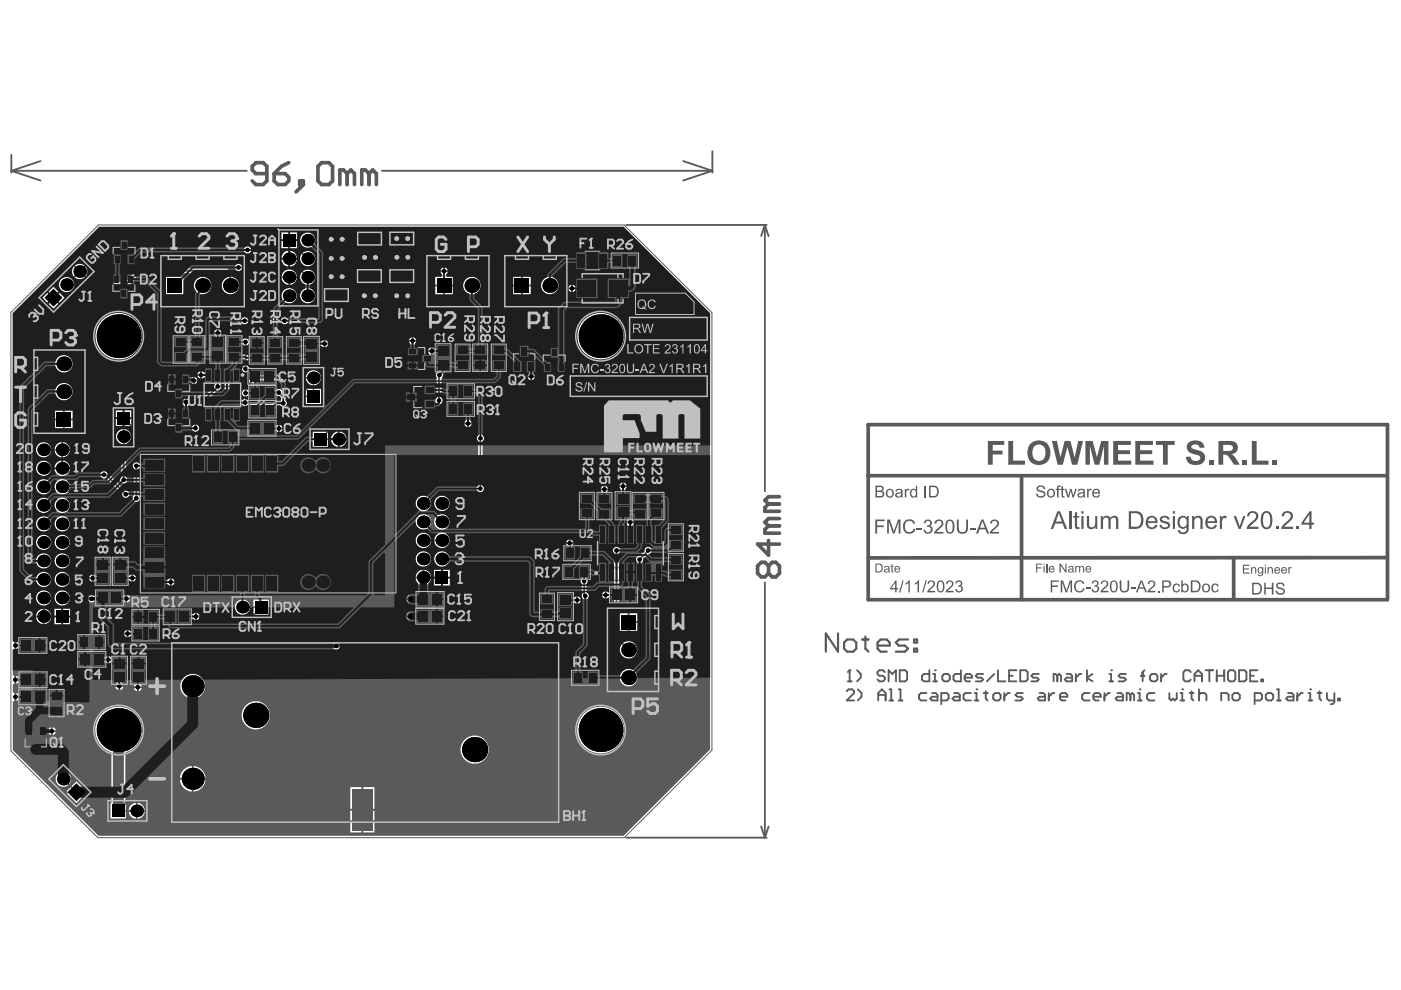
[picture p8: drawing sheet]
<svg xmlns="http://www.w3.org/2000/svg" width="297mm" height="210mm" viewBox="0 0 297 210" stroke-linecap="round" stroke-linejoin="round" font-family="sans-serif">
<path d="M10.4 113h1.6M11.2 112.3v1.5M91 114.6h1.5M91.7 113.8v1.6M64.5 144.8l.1 24.4M66.7 142.9v-7.9h20.1v7.9M75.3 157h3.1M76.8 155.5v3M88.9 144.8v24.4" fill="none" stroke="#5a5a5a" stroke-width=".31"/>
<path d="M7.2 93.4h8v39.3h-8zM87.8 104.6h7.8v20h-7.8zM89.4 106.4l-.2-.1 .2-.4 .6 .2-.1 .3M89.6 107.6l-.1-.1-.3 .1 .2 .4 .2-.1M89.6 107.6l.2-.1 .2 .1-.1 .4-.3-.1M89.6 107.6v.3M90 106.7h-.8l.8 .5h-.8M8.9 129.4h.7l-.7 .5h.7M8.9 128.6l.3 .6M9 130.2l-.1 .1 .1 .4 .6-.1-.1-.4M9.2 128.8l.3-.2 .1 .4-.4 .2z" fill="none" stroke="#5a5a5a" stroke-width=".21"/>
<path d="M76.4 154.7v1.9h-.9l-.4-.3v-.3l.4-.4h.9" fill="none" stroke="#5a5a5a" stroke-width=".39"/>
<circle cx="76.4" cy="155.6" r=".19" fill="#5a5a5a"/>
<g fill="none" stroke="#5a5a5a" stroke-width=".39">
<path d="M2.4 32.8v3.8M2.4 36.2l6.2 2.1M2.4 36.2h49.9M8.6 34.2l-6.2 2M81 36.2h70M144.8 34.2l6.2 2M151 32.1v4.5M151 36.2l-6.2 2.1M132.8 47.7h29.8M162.2 47.7l-.8 2.4M162.2 47.7v56.4M162.2 47.7l.8 2.4"/>
<path d="M75.8 99.5v.7M74.8 100.8v-1.3h1.9v1.3M74.8 101.4h1.9l-.6 .7 .6 .6h-1.9M75.1 104.7l-.3-.4v-.6l.3-.3h1.3l.3 .3v.6l-.3 .4M76.4 105.3l.3 .3v.7l-.3 .3h-.3M162.2 123.5v54.1M72.6 155l-.4-.3h-.6l-.3 .3v.3l1.3 1.3h-1.3M73.2 155.6h1.3M73.2 154.7v1.9M74.5 154.7v1.9M76.4 154.7h-.9l-.4 .3v.3l.4 .3h.9M132.8 177.6h29.8"/>
<path d="M161.4 175.2l.8 2.4M163 175.2l-.8 2.4"/>
</g>
<g fill="none" stroke="#5a5a5a" stroke-width=".31">
<path d="M13.6 59.8l1.1 1.1M14.7 59.8l-1.1 1.1M35.7 54.2v.8M38.4 54.2v.8M41.6 54.2v.8M44.3 54.2v.8M47.5 54.2v.8M50.2 54.2v.8M62.5 56.8h1.5M63.3 56v1.6M92.8 54.2v.8h2.7v-.8M98.7 54.2v.8h2.7v-.8"/>
<path d="M103.7 54.2h-13.2v10.8h13.2v-10.4M109.3 54.2v.8h2.8v-.8M115.2 54.2v.8h2.8v-.8M120.2 54.2h-13.2v10.8h13.2v-10.4M7.2 78.5h.8M7.2 75.8h.8M18 74.2v17.7M18 74.2h-10.8v17.7h10.8M24.2 71.3h1.9M25.2 70.4v1.8M34.1 65v-10.8h17.7v10.8M34.1 65h17.7"/>
<path d="M126.4 71.3h1.9M127.3 70.4v1.8M7.2 90.3h.8M7.2 87.6h.8M7.2 84.4h.8M7.2 81.7h.8M25.4 90.6h1.6M26.2 89.9v1.5M43.3 81.2h7.7v5h-7.7zM65.7 82.1h1.5M66.4 81.3v1.5M69.1 93.1h1.6"/>
<path d="M69.9 92.4v1.5M36.4 136.3h82v38h-82zM52.6 128.7h1.5M53.4 128v1.5M128.8 129h10.8v17.6h-10.8zM138.8 139.2h.8M138.8 136.4h.8M138.8 133.3h.8M138.8 130.5h.8M24.2 154.8h1.9M25.2 153.9v1.8M66.7 143l-2.2 1.8"/>
<path d="M75.9 155.3h3.1M77.4 153.8v3.1M86.9 143l2 1.7M126.4 154.8h1.9M127.3 153.9v1.8M138.8 145.1h.8M138.8 142.3h.8M14.3 166l1.1 1.1M15.4 166l-1.1 1.1M26.3 171.9h1.5M27 171.1v1.6M64.6 169.3a17.3 17.3 0 0 0 24.3 0"/>
</g>
<g fill="none" stroke="#5a5a5a" stroke-width=".21">
<path d="M23.6 57.8h5.3v5.9h-5.3zM23.7 50.5h5.2v5.9h-5.2zM23.9 59.7h4.7v2.1h-4.7zM24 52.4h4.6v2.1h-4.6zM24.4 58.6h.2v.3h-.2zM24.7 58.6h.2l-.2 .3h.2M25.9 53.5h.8M26.3 53.1v.8M27.8 55.3h.1M27.8 55.6h.1M27.8 55.3v.3M27.9 55.6h-.1"/>
<path d="M28 55.4l.2-.1v.3h-.2zM42.2 59.6h1.5M43 58.8v1.6M59.1 48.8h8.3v16.1h-8.3zM65.5 49.8l-.1 .2 .1 .2h.7M66 50.6l.2 .2-.2 .3-.6-.5v.5M66.2 50.1v.3M97.1 59.8v1.5M113.6 59.8v1.5M122.1 58h11.4v6.3h-11.4zM122.3 53.3h6.6v3.9h-6.6zM122.7 54h.1"/>
<path d="M122.9 53.8h-.2v.4M123.1 54.2h.1M123.1 53.8h.1M123.1 53.8v.4M123.1 53.8v.1M124.8 55.2h1.6M125.6 54.5v1.5M129.6 53.7h5.8v3.1h-5.8zM131.7 55.2h1.6M132.5 54.5v1.5M2.3 66.3l18.6-18.6h111.4l18.6 18.6v92.7l-18.5 18.6h-111.7l-18.4-18.4zM8.3 63.1l8.6-8.6 3.1 3.1-8.7 8.6z"/>
<path d="M25.9 60.7h.8M26.3 60.4v.7M35.3 79h5.2v5.9h-5.2zM36.7 71.2h3.2v5.8h-3.2zM37.2 71.7h.3v.1l-.2 .1v-.2M37.2 72v.2l.3-.2h-.1l-.1 .2M37.3 71.8l-.1 .1M37.5 74.1h1.6M38.3 73.3v1.6M40.3 71.2h3.1v5.8h-3.1zM40.7 71.6h.3v.2h-.1l-.1-.2M40.7 72.3l.3-.1v.2h-.2z"/>
<path d="M40.7 72h.3M40.7 72v.1M40.8 71.7l-.1 .1M41 72h.1M41.1 74.1h1.5M41.8 73.3v1.6M42.7 78h9.4v11.4h-9.4zM44.5 71.1h3.3v5.9h-3.3zM44.8 79.4l-.7 .1 .1 .4h.6M44.9 75.9v-.2l.3 .2M45 76v.2h.2v-.2M45.4 74h1.5"/>
<path d="M46.2 73.3v1.5M48.1 71.2h3.2v5.8h-3.2zM48.9 74.1h1.6M49.7 73.3v1.6M50.5 76.2h.1M50.5 75.9h.1M50.5 76.2h.3M50.5 75.9h.3M50.5 75.9l.1 .1M50.7 76.5l-.1-.2-.1 .2h.3M50.8 76.3l-.1 .1M50.8 75.9v.1"/>
<path d="M50.8 76.1v.1M52.6 78.1h5.9v3.4h-5.9zM52.8 71.4h3.2v5.8h-3.2zM53.4 78.6v.2h.2M53.5 78.5l.1 .1M53.5 78.5l-.1 .1M53.7 74.3h1.5M53.9 78.5h-.2v.2h.2v.1h-.2M54.4 73.5v1.6M54.8 79.8h1.5M55.5 79v1.6M56.8 71.4h3.1v5.8h-3.1z"/>
<path d="M57.2 71.8h.3v.2h-.1l-.1-.2M57.2 72.2h.3M57.2 72.1v.1M57.2 72.6h.3l-.1-.2v.2M57.3 71.9l-.1 .1M57.5 72.1v.1M57.5 72.2h.1M57.6 74.3h1.5M58.4 73.5v1.6M60.7 71.4h3.2v5.8h-3.2zM61.2 72.2h.3M61.2 71.8h.3v.2h-.2v-.2"/>
<path d="M61.2 72.1v.1M61.2 72.4v.2h.2l-.1-.2h.2v.2M61.3 71.9l-.1 .1M61.4 72.1l.1 .1M61.5 72.2h.1M61.5 74.3h1.6M62.3 73.5v1.6M64.3 77.9h4.3v8.3h-4.3zM64.4 71.3h3.3v6h-3.3zM65.3 74.3h1.5M66 73.5v1.6M86.1 73.4h5.9v5.2h-5.9z"/>
<path d="M88 73.7h2.1v4.6h-2.1zM88.6 76h.8M89 75.6v.8M92.3 72.9h3.3v5.9h-3.3zM92.7 77.6h.1M92.7 77.6h.3M92.7 77.6v.1M92.7 77.2l.1 .2M92.7 77.8v.2h.2v-.2M92.8 77.3h.2l-.1 .1zM93 77.6v.1M93.2 75.9h1.5"/>
<path d="M93.9 75.1v1.5M96.3 60.5h1.6M96.5 73h3.2v5.8h-3.2zM96.9 73.4h.3v.2h-.1l-.1-.2M97 74v.2l.2-.1h-.1v.1M97 73.5l-.1 .1M97.2 73.7v.2l-.3-.2v.2M97.3 75.9h1.6M98.1 75.1v1.5M100.2 72.9h3.2v5.8h-3.2zM100.7 73.4h.3v.1l-.2 .1v-.2M100.8 73.5l-.1 .1"/>
<path d="M100.8 74.1h.2l-.2 .1M100.8 74.1h-.1l.1 .1M100.8 74.1v.1M100.9 73.7v.2l-.2-.2v.2M101 75.8h1.6M101.8 75.1v1.5M104.2 73h3.1v5.8h-3.1zM105 75.9h1.5M105.7 75.1v1.5M106.6 77.7v-.2l.2 .2M106.8 78.2l-.2-.1v.2h.3M106.8 78.2v.1"/>
<path d="M106.8 77.7h.1M106.9 77.8v.2l-.2-.2-.1 .2M106.9 78.1l-.1 .1M108.5 73h5.3v6.3h-5.3zM109.2 76.6h.2l.1 .2h-.3zM109.5 76.3v.2l-.2-.2-.1 .2M109.5 76.6l-.1 .1M110.4 76.2h1.5M111.1 75.4v1.5M112.8 60.5h1.6M114.9 73.4h5.2v5.8h-5.2zM115.2 75.3h4.6v2h-4.6z"/>
<path d="M117.1 76.3h.8M117.5 75.9v.8M118.9 78.2l.1-.1 .1 .2zM119.1 78.3l-.2 .2M119.2 78.2l.2-.1v.4l-.2-.1zM125.5 74.2h.2l.1-.1-.3-.1v.4M125.9 74h.3M126.1 74v.4M126.3 74.2h.3M126.3 74v.4M126.6 74v.4M127 74.2h-.3l.2-.2v.4"/>
<path d="M127 61.1h1.5M127.8 60.4v1.5M9.2 85.3h.1M9.2 85.3l-.3 .2 .2 .3M9.2 85.3l.1 .2M9.3 85.5l.1-.2 .3 .2-.1 .3M9.3 85.5v.1M9.4 86.6l-.1-.5-.4 .1v.4h.8M11.8 83h1.6M12.6 82.3v1.5M24 86.5h4.4v8.2h-4.4zM27.6 90.3h.2l-.1 .2z"/>
<path d="M27.7 90v.1l.2 .1M27.8 90.3l.1 .2M35.3 86.3h5.2v5.9h-5.2zM35.6 80.9h4.6v2.1h-4.6zM35.6 88.2h4.6v2h-4.6zM37.5 89.2h.8M37.5 81.9h.8M37.9 81.6v.7M37.9 88.8v.8M44.1 80.1v.3M44.1 80.3h.7M44.7 80.1l.1 .2"/>
<path d="M44.8 80.3h.1M44.8 91.2h5.8v3.1h-5.8zM46.4 83.7h1.5M47 92.8h1.5M47.2 82.9v1.6M47.7 92v1.5M52.6 89.1h5.9v3.3h-5.9zM52.7 81.7h5.8v3.2h-5.8zM52.8 85.4h5.8v3.2h-5.8zM53.2 84.4l.2-.2h-.2v.3M53.2 88.1l.2-.2h-.2v.3M53.3 84.4l.1 .1"/>
<path d="M53.3 88.1l.1 .1M53.5 84.2h.2l-.2 .3M53.6 88v-.1l.1 .1M53.6 88v.2l.1-.2M53.6 88h.1M53.6 89.6h-.2v.2h.2M53.7 89.7l.2 .1h-.1zM53.9 89.5l-.2 .2M54.8 90.8h1.5M54.8 83.3h1.6M54.9 87h1.5M55.5 90v1.6"/>
<path d="M55.6 82.6v1.5M55.7 86.3v1.5M65.7 91h8.3v4.3h-8.3zM69.3 91.4h.1M69.4 91.4v.3h-.2M69.5 91.4h.2l-.2 .3M86.2 81.6h5.9v5.2h-5.9zM88.1 84.2h1.6M88.9 83.4v1.6M89 85.7h.1M89 85.7l.2 .1M89.1 85.7h-.1"/>
<path d="M89.1 85.7h.1M89.2 85.6l-.1-.1v.2M89.3 85.6h.2v.2h-.2zM89.3 85.5l.1 .1M94.8 81.4h5.8v3.1h-5.8zM94.8 85.1h5.8v3.2h-5.8zM95.2 84l.2-.1v-.1h-.2v.3M95.3 84l.1 .1M95.5 83.8l.2 .1M95.6 83.9h.1M95.7 83.9v.2l-.2-.1M95.7 83.9h.1"/>
<path d="M95.9 83.8h.2l-.1 .3-.2-.1zM96.9 86.7h1.6M96.9 83h1.6M97.7 82.2v1.5M97.7 85.9v1.6M20.2 118.1h3.3v6h-3.3zM22.8 119.3h.3M22.8 119.2v-.2h.2v.2M22.9 119.6h.2l-.2 .1M22.9 119.6h-.1l.1 .1M22.9 119.6v.1M23 119.3h.1"/>
<path d="M23.1 119.3h.1M23.8 118.1h3.4v6h-3.4zM26.5 119.3h.3M26.5 119.2v-.2h.2v.2M26.5 119.5v.2h.1M26.6 119.7l.1 .1M26.6 119.6v.1M26.7 119.8h.1M26.7 119.5v.3M26.7 119.3h.1M26.8 119.3h.1M119.3 119.6h5.8v3.2h-5.8z"/>
<path d="M119.5 115.7h5.8v3.2h-5.8zM120 118.3l.2-.1-.2-.1v.3M120.1 118.3l.1 .1M120.3 118.1h.1M120.3 118.1v.3M120.3 118.1v.1M120.6 118.3l.2 .1h-.2zM120.8 118.1l-.2 .2M121.7 117.3h1.5M122.4 116.5v1.6M122.8 104.4h3.2v5.8h-3.2zM123.3 104.8h.3v.2h-.2v-.2"/>
<path d="M123.3 105.6h.3l-.2-.1v.2M123.4 104.9l-.1 .1M123.5 105.1v.2l-.2-.2v.2M123.7 107.3h1.5M124.4 106.5v1.6M125.8 111.6h15.3v11.4h-15.3zM126.6 104.4h3.1v5.8h-3.1zM126.7 114.2h13.9v6.2h-13.9zM127 104.9h.3v.1l-.1 .1-.1-.2M127.1 105.5v.2l.1-.1v-.1h.1v.2M127.1 105l-.1 .1M127.3 105.2v.2l-.3-.2v.2"/>
<path d="M127.4 107.3h1.5M128.2 106.5v1.6M130.4 104.2h3.4v6h-3.4zM131.3 107.2h1.6M132.1 106.5v1.5M132.9 117.3h1.5M133.7 116.5v1.6M134 104.4h3.2v5.8h-3.2zM134.5 104.9h.3v.1l-.2 .1v-.2M134.6 105l-.1 .1M134.8 105.2v.2l-.3-.2v.2M134.8 105.5v.2l-.3-.2v.2"/>
<path d="M134.9 107.3h1.5M135.6 106.5v1.6M137.6 104.4h3.2v5.8h-3.2zM138.4 107.3h1.5M139.2 106.5v1.6M141.7 111.1h3.2v5.8h-3.2zM141.7 117.3h3.2v5.8h-3.2zM142.1 111.5h.4l-.1 .2-.2-.2M142.2 111.6l-.1 .1M142.4 111.8v.2l-.3-.2v.2M142.4 112.1l.1 .1M142.5 112.2h.1"/>
<path d="M142.5 112.2h-.4M142.5 114h1.6M143.3 113.2v1.5M143.3 119.5v1.5M4 135.2h5.9v3.3h-5.9zM6.2 136.9h1.5M7 136.1v1.5M16.5 138.1h5.9v3.4h-5.9zM16.5 134.6h5.8v3.1h-5.8zM17 137.2l.2-.1-.1-.1h-.1v.3M17.1 137.2l.1 .1M17.3 137.3h.1"/>
<path d="M17.3 137h.1M17.3 137v.3M18.6 136.2h1.6M18.7 139.8h1.5M19.4 135.4v1.5M19.5 139v1.6M20.3 125.1h5.9v3.3h-5.9zM21 121.1h1.6M21.3 125.6h-.2v.2h.2M21.4 125.8h.1M21.5 125.5h.1M21.5 125.5v.3"/>
<path d="M21.5 125.5l-.1 .1M21.7 125.6h.2l-.2 .2h.2M21.8 120.3v1.6M22.5 126.8h1.5M23.3 126v1.5M23.7 139.1h3.3v6h-3.3zM24.7 121.1h1.6M25.5 120.3v1.6M27.7 139.1h3.3v6h-3.3zM28 129.2h5.8v3.2h-5.8zM28 132.7h5.8v3.2h-5.8zM28.4 135.4l.2-.1v-.2h-.2v.4"/>
<path d="M28.5 135.4l.1 .1M28.7 135.3l.2 .1-.1 .1zM28.9 135.1l-.2 .2M30.1 130.8h1.6M30.1 134.3h1.6M30.9 130v1.6M30.9 133.5v1.6M34.6 129.1h6v3.3h-6zM35.6 129.6h-.2l.1 .2h.1M35.7 129.8h.1M35.8 129.5h.1M35.8 129.5v.3"/>
<path d="M35.8 129.5l-.1 .1M36 129.5h.2l-.2 .3M36.8 130.8h1.6M37.6 130v1.6M49.2 126.6h8.3v4.3h-8.3zM53.3 130.2h.1M53.3 130.5h.1M53.3 130.2v.3M53.4 130.4l-.1 .1M53.7 130.2v.3l-.2-.3v.3M53.8 130.2h.2v.3l-.2-.1M88.2 129h5.9v3.3h-5.9z"/>
<path d="M88.2 125.4h6v3.3h-6zM90.4 130.7h1.5M90.4 127.1h1.6M91.1 129.9v1.5M91.2 126.3v1.5M114.4 125.8h3.1v5.8h-3.1zM115.2 128.7h1.5M116 127.9v1.5M118.2 125.7h3.4v5.9h-3.4zM118.6 130.4h.1M118.6 130.1l.3-.1 .1 .2h-.3zM118.6 130.4h.4"/>
<path d="M118.6 130.4l.1 .1M118.7 130.6v.2h.2v-.2M119 130.4v.1M119.1 128.6h1.6M119.8 122.3l.2-.2h-.2v.3M119.9 122.3l.1 .1M119.9 127.9v1.5M120.1 122.4h.1M120.2 122.1h.1M120.2 122.1h-.1M120.2 122.1v.3M120.4 122.1h.2l-.2 .3"/>
<path d="M121.5 121.2h1.5M122.2 120.5v1.5M129.2 124.5h6v3.3h-6zM131.4 126.1h1.6M132.2 125.4v1.5M133.4 137.8h1.6M134.2 137v1.6M138.3 120.8l.8 .1-.1 .4h-.7M139.1 120v.5l-.5-.5-.3 .2 .1 .3M142.5 120.2h1.6M144.1 122.3h.1M144.1 122.3h.3"/>
<path d="M144.1 122.3l.1 .1M144.3 121.9v.2h-.2l.1-.2h.2v.2M144.3 122.7l-.1-.2-.1 .2h.3M144.4 122.5l-.1 .1M144.4 122.3v.1M4 146.1h5.9v3.3h-5.9zM4 142.5h6v3.3h-6zM4.9 154h5.3v5.9h-5.3zM6.2 147.8h1.5M6.2 144.1h1.6M6.8 157.2h1.6M7 147v1.5"/>
<path d="M7 143.3v1.6M7.6 156.4v1.6M8.4 145.1v.3l.2-.2h-.2M8.6 148.9h.1M8.6 148.9l.2 .1M8.7 145.1h.1M8.8 145.4h.1M8.8 145.1v.3M8.8 148.8l-.2-.1v.2M8.8 145.3v.1M8.9 148.8h.2v.2h-.2M8.9 156.6h.3v.1l-.2 .1z"/>
<path d="M8.9 156.9v.1M8.9 156.9h.3M8.9 145.1h.2v.2h-.2M9 156.7l-.1 .1M9.2 156.9h.1M10.4 146.2h3.2v5.8h-3.2zM11.2 149.1h1.6M12 148.3v1.5M13 151.5v-.2l-.2 .1v.1h.3M13.1 151v.2l-.2-.2v.2M13.1 151.3l-.1 .1M24.6 142.1h1.5"/>
<path d="M25.3 141.3v1.6M26.3 140.3h.3M26.3 140.2v-.2h.3v.2M26.6 140.3h.1M28.6 142.1h1.5M29.4 141.3v1.6M30.4 140.2v-.2h.2v.2M30.6 140.3v.2l-.3-.2v.2M121.2 142.1h5.8v3.2h-5.8zM123.3 143.7h1.6M124.1 142.9v1.6M125.5 157.8h.2l.1-.2-.3-.1v.4"/>
<path d="M125.8 142.7v-.1l.1 .1M125.8 142.7v.2l.1-.2M125.8 142.7h.1M125.9 157.5h.3M126.1 157.5v.4M126.1 142.6h.1M126.2 142.9h.1M126.2 142.6v.3M126.2 142.8v.1M126.3 157.5v.4M126.3 157.7h.3M126.3 142.6l.1 .1"/>
<path d="M126.5 142.6v.3l-.2-.1 .2-.1M126.6 157.5v.4M126.7 157.6l.2-.1 .1 .1M126.8 157.7h.1M126.9 157.7v.2l-.2-.1M127 157.6h.1M127 157.6l-.1 .1M10.4 165.2l3-3.1 5.9 5.9-3.1 3zM13.7 167.8h.1M13.7 167.8l.2 .2M13.8 167.8l.1-.1 .1 .1M13.8 167.8h.1"/>
<path d="M14.2 168l-.3 .1M14.2 168h.1M14.2 168v.1M22.9 169.8h8.2v4.3h-8.2zM26.5 170.2h.1M26.5 170.2v.3h-.1M26.9 170.4h-.2l.1-.2v.3"/>
</g>
<path d="M29.8 96.3h54.1v29.4h-54.1zM31.3 97.1h51.7v27.8h-51.7zM49 111h3.1M50.6 109.5v3.1" fill="none" stroke="#5a5a5a" stroke-width=".23"/>
<path d="M184.1 100.9h109.9M216.6 100.9v26.2M261.6 118.2v8.9M294 118.2l-109.9 .1M294 127.1h-109.9v-37.1h110.1v37.1" fill="none" stroke="#5a5a5a" stroke-width=".79"/>
<circle cx="76.1" cy="106.6" r=".19" fill="#5a5a5a"/>
<path d="M74.8 115h1.9v.9l-.3 .4h-.6l-.3-.4v-.9M75.1 105.3l-.3 .3v.7l.3 .3h.4l.3-.3M75.1 107.2h1.3l.3 .4v.6l-.3 .3h-1.3l-.3-.3v-.6zM75.1 111.1h1.3l.3 .3v.7l-.3 .3h-1.3l-.3-.3v-.7zM75.8 106.3l.3 .3M75.8 105.9v.4M75.8 109.5v.6M75.8 113v1.3M75.8 109.5l-.3-.3h-.4l-.3 .3v.6l.3 .4h.4l.3-.4M75.8 109.5l.3-.3h.3l.3 .3v.6l-.3 .4h-.3l-.3-.4" fill="none" stroke="#5a5a5a" stroke-width=".39"/>
<g fill="none" stroke="#5a5a5a" stroke-width=".21">
<path d="M14.3 57.9l.2 .1-.1 .1M14.4 57.8l-.1 .1M14.5 57.7h.1M14.5 57.7l.2 .2M14.5 57.7v.1M39.4 56.5h.4l.1-.4-.5-.2v.8M40.7 56.3h-.6l.4-.4v.8M36 79.8l.2 .1v.2h-.2zM36.6 80h-.3l.2-.2v.3M55.3 76.4h.1M55.3 76.4h.3M55.4 76h.1"/>
<path d="M55.4 76l-.1 .2M55.4 76h.2l-.1 .2M55.4 76v.1M55.5 76.7l-.2-.2v.2h.3M55.6 76.5l-.1 .1M55.6 76.3v.1M64.8 76.2v.2h.2v-.2M64.9 76h-.1l.1 .1M64.9 76h.2l-.2 .1M64.9 76v.1M36 87.1h.2v.3h-.2zM36.3 87.3h.3"/>
<path d="M36.3 87.1l.3 .1M36.4 87.2h.1M36.5 87.2l.1 .1M36.6 87.2h.1M36.6 87.3h.1M36.6 87.2h-.1M45.3 93.8l.2-.2h-.2v.3M45.4 93.8l.1 .1M45.6 93.9h.1M45.6 93.6h.1M45.6 93.6v.3M45.9 93.6h.2l-.2 .3h.2"/>
<path d="M64.7 82.2v.2h.2v-.2h.1v.2M64.7 82.5v.1M64.7 82.5h.3v.2M99.4 85.6h.1M99.5 85.9h.1M99.5 85.6v.3M99.5 85.8v.1M99.6 85.8h.1M99.6 85.8h.2M99.7 85.7l-.1 .1M99.7 85.7h.1M99.8 85.6h-.1v.1"/>
<path d="M99.9 85.6l.1 .1M100.1 85.6v.3l-.2-.1 .2-.1M8.3 137.9h.2l-.1 .2h-.1zM8.6 137.8h.2l-.2 .3h.2M8.9 137.9h.2v.2h-.2M17.5 138.6h-.2l.1 .2h.1M17.8 138.7h-.2l.2-.2v.3M33 129.7h-.2l.1 .2 .1-.1v.2h-.2M33.1 129.6l.1 .2M33.3 129.6v.4l-.2-.1 .2-.1M92.6 131.6h.1M92.6 131.9h.1"/>
<path d="M92.6 131.6v.3M92.7 131.9h-.1M92.8 128.1h-.2v.1h.2v.1h-.2M92.8 131.6h.2l-.2 .2 .2 .1M92.9 128h.1M93 128.3h.1M93 128v.3M93.1 131.7h.2l-.1 .2h-.1M93.1 128.1h.2v.2h-.2M114.8 126.2h.3v.2h-.1l-.1-.2M114.8 126.9l.3-.1v.2h-.2zM114.9 126.3l-.1 .1"/>
<path d="M115.1 126.5v.2l-.3-.2v.2M23.4 157.8h.2v-.2l-.2-.1v.4M23.7 157.5h.3M23.9 157.5v.4M24.1 157.5v.4M24.1 157.7h.3M24.4 157.5v.4M24.5 157.6h.3l-.3 .3h.3"/>
</g>
<g fill="#5a5a5a">
<path d="M124.8 62.8h.6l-.3 .9h-.2l.1-.3 .3-.5h-.5z"/>
<path d="M124 62.9v.7h.4l.1-.6zM123.8 62.7l.8 .2 .1 .5-.2 .3h-.7z"/>
</g>
<path d="M134.2 54.1l.1 .2-.2-.1zM134.3 54.3l-.2 .1M134.4 54.1h.2l-.2 .2 .2 .1M134.7 54.1l.1 .1M134.9 54.1v.3h-.2l.2-.2M134 127.1h-.2v.3h.2v-.1h-.2M134.1 127.1h.3v.3h-.3M137.1 134.2h.8v.4l-.4 .1-.1-.5M137.2 135l-.1 .1 .1 .4 .4-.1-.1-.4h.4v.5" fill="none" stroke="#5a5a5a" stroke-width=".21"/>
<g fill="#5a5a5a">
<path d="M189 119.7l.2-.2v.5h.3v.2h-.3v1h.3v.2l-.5-.2v-1h-.2v-.2h.2z"/>
<path d="M185.9 119.7v1.5l.8-.1 .2-.5-.1-.6-.2-.3zM185.6 119.5h1l.5 .4v.8l-.3 .6-1.2 .1z"/>
<path d="M187.7 120.9a.36 .36 0 0 0 .4 .3 .36 .36 0 0 0 .2-.5zM187.5 120.1l.7-.1 .4 .2v1.2h-.2v-.2l-.5 .2a.41 .41 0 0 1-.5-.4 .41 .41 0 0 1 .5-.4h.2a.23 .23 0 0 0 .2-.3 .23 .23 0 0 0-.4-.1l-.5 .2z"/>
<path d="M189.9 120.3v.3h.7a.38 .38 0 0 0-.2-.4 .38 .38 0 0 0-.5 .1zM189.8 120.1l.7-.1 .2 .2 .2 .5-1 .1a.38 .38 0 0 0 .3 .4 .38 .38 0 0 0 .4-.3l.2 .1a.65 .65 0 0 1-.8 .3 .65 .65 0 0 1-.4-.8z"/>
</g>
<g fill="none" stroke="#5a5a5a" stroke-width=".21">
<path d="M92.3 56.1h.4l.1-.4-.5-.2v.8M93.1 55.7l.1-.2 .4 .2-.5 .6h.5M108.8 56.1h.4l.2-.4-.6-.2v.8M109.6 56.3h.3M109.8 55.5h.1M109.8 55.5l-.2 .2M109.8 55.5v.8M23.4 74.2h.2v-.1l-.2-.1v.4M23.7 74h.3M23.9 74v.4M24.1 74v.4M24.1 74.2h.3"/>
<path d="M24.4 74v.4M24.5 74.4h.1M24.6 74h.1M24.6 74v.4M24.6 74l-.1 .1M86.9 77.7h.2l.1 .2h-.3zM86.9 77.4v.2h.1v-.2h.2l-.1 .2M130.8 109h.1M130.8 108.7h.1M130.8 109h.3M130.8 109l.1 .1M130.8 108.7h.3"/>
<path d="M130.8 108.7l.1 .1M130.9 109.2v.2h.2v-.2M131.1 108.7v.1M131.1 109v.1M140.1 108.9h.1M140.1 108.9v.2M140.1 108.9l.1 .1M140.2 109h.1v.1M140.2 109h.1M140.2 109.7l-.1-.2-.1 .2h.3M140.3 109.2v.2l-.2-.2v.2M140.3 109.5l-.1 .1"/>
</g>
<path d="M162.9 114.6v3.1l-2.3-2.3h4.7M162.9 111.5l-.7 .8v.7h3.1M162.9 106.9l-.7 .7v.8h3.1M162.9 111.5h2.4M162.9 106.9h2.4M165.3 110h-2.4l-.7 .7 .7 .8M165.3 105.3h-2.4l-.7 .8 .7 .8M162.9 120l-.7-.8h-.8l-.8 .8v1.5l.8 .8h.8l.7-.8M162.9 120l.8-.8h.8l.8 .8v1.5l-.8 .8h-.8l-.8-.8M162.9 120v1.5" fill="none" stroke="#5a5a5a" stroke-width=".77"/>
<g fill="#5a5a5a">
<path d="M191.8 103.7h.3v.2a.42 .42 0 0 1 .7-.2l-.1 .3h-.4l-.2 1.5h-.3z"/>
<path d="M185.9 103.3v.7h.7a.4 .4 0 0 0 .5-.4 .4 .4 0 0 0-.6-.3zM185.9 104.3v.9h1l.2-.2v-.4l-.1-.2zM185.6 103h1a.63 .63 0 0 1 .7 .4 .63 .63 0 0 1-.3 .7l.1 .1a.71 .71 0 0 1 .3 .9 .71 .71 0 0 1-.8 .4h-1z"/>
<path d="M188.2 104.1l-.1 .4a.59 .59 0 0 0 .7 .7 .59 .59 0 0 0 .4-.9 .51 .51 0 0 0-.4-.4 .51 .51 0 0 0-.6 .2zM187.8 104.5a.91 .91 0 0 1 1.8 0 .91 .91 0 0 1-1.8 0z"/>
<path d="M190.1 104.8a.45 .45 0 0 0 .6 .5 .45 .45 0 0 0 .3-.7zM190 103.8l.4-.2h.5l.4 .3 .2 1.6h-.4v-.3l-.5 .3a.59 .59 0 0 1-.8-.6 .59 .59 0 0 1 .8-.5 .32 .32 0 0 0 .4-.4 .32 .32 0 0 0-.5-.1l-.4 .3h-.3z"/>
<path d="M193.1 103.8l.3-.1a.64 .64 0 0 1 .8 .2v-.9h.3v2.5h-.3v-.3l-.4 .3a.96 .96 0 0 1-.9-.6 .96 .96 0 0 1 .2-1.1zM193.3 104.1l-.1 .5a.54 .54 0 0 0 .6 .7 .54 .54 0 0 0 .4-.8 .49 .49 0 0 0-.3-.6 .49 .49 0 0 0-.6 .2z"/>
</g>
<path d="M196.2 103v2.5" fill="none" stroke="#5a5a5a" stroke-width=".35"/>
<g fill="#5a5a5a">
<path d="M219.7 119.5h1.2v.2h-1v.6h.9v.2h-.9v.9h-.2z"/>
<path d="M221.8 119.5h.3v1.9h-.3z"/>
<path d="M224.6 119.5h.3l1 1.5v-1.5h.2v1.9h-.2l-1-1.5v1.5h-.3z"/>
<path d="M228 120h.2v.2l.3-.2h.3a.24 .24 0 0 0 .2 .2 .24 .24 0 0 0 .3-.2 .41 .41 0 0 1 .6 .4v1h-.3v-.9a.3 .3 0 0 0-.3-.3 .3 .3 0 0 0-.3 .4v.8h-.2v-.9a.32 .32 0 0 0-.4-.3 .32 .32 0 0 0-.2 .5v.7h-.2z"/>
<path d="M219.9 103.2l.3-.2h1l.4 .6-.3 .1a.63 .63 0 0 0-.6-.5 .63 .63 0 0 0-.6 .4l.3 .3 .8 .3a.75 .75 0 0 1 .4 1 .75 .75 0 0 1-1 .3h-.1a.86 .86 0 0 1-.8-.8h.3l.1 .3 .2 .2h.6a.42 .42 0 0 0 .4-.5 .42 .42 0 0 0-.5-.3l-.9-.4a.56 .56 0 0 1 0-.8z"/>
<path d="M224.2 103.1l.2-.2 .5 .1v.2l-.5 .2v.2h.4v.3h-.4v1.6h-.3v-1.6h-.3v-.3h.3z"/>
<path d="M225.1 103.2l.3-.2v.6h.3v.3h-.3v1.2l.3 .1v.3h-.3a.39 .39 0 0 1-.3-.6v-1h-.2v-.3h.2z"/>
<path d="M225.8 103.6h.3l.4 1.5 .4-1.5h.3l.4 1.4 .4-1.4h.3l-.6 1.9h-.3l-.4-1.4-.3 1.4h-.4z"/>
<path d="M230.5 103.6h.3v.3a.42 .42 0 0 1 .7-.2l-.1 .3h-.5l-.1 1.5h-.3z"/>
<path d="M197.3 103.3v1.9l1.1-.2 .3-.9a.75 .75 0 0 0-.8-.8zM197 103h1.4l.5 .4 .1 1.1-.4 .8-.5 .2h-1.1z"/>
<path d="M221.2 119.5h.3v.2h-.3zM221.2 120h.3v1.4h-.3z"/>
<path d="M222.7 120.3l-.1 .3h.8l-.1-.2a.35 .35 0 0 0-.2-.2 .35 .35 0 0 0-.4 .1zM222.5 120.2l.6-.2 .3 .2 .2 .4v.2h-1a.4 .4 0 0 0 .3 .4 .4 .4 0 0 0 .5-.3l.2 .1a.67 .67 0 0 1-.8 .4 .67 .67 0 0 1-.5-.9z"/>
<path d="M226.7 120.9l.1 .3h.2a.34 .34 0 0 0 .3-.2 .34 .34 0 0 0 0-.3zM226.6 120.1l.7-.1 .3 .2 .1 1.2h-.2l-.1-.2-.3 .2a.44 .44 0 0 1-.7-.3 .44 .44 0 0 1 .6-.5 .25 .25 0 0 0 .3-.1 .25 .25 0 0 0 0-.4 .25 .25 0 0 0-.4 .1l-.4 .2z"/>
<path d="M230.4 120.3v.3h.7a.38 .38 0 0 0-.2-.4 .38 .38 0 0 0-.5 .1zM230.3 120.1l.7-.1 .2 .2 .2 .5-1 .1a.38 .38 0 0 0 .3 .4 .38 .38 0 0 0 .4-.3l.3 .1a.65 .65 0 0 1-.9 .3 .65 .65 0 0 1-.4-.8z"/>
<path d="M222.4 104l-.1 .6a.56 .56 0 0 0 .7 .6 .56 .56 0 0 0 .3-.8 .53 .53 0 0 0-.3-.5 .53 .53 0 0 0-.6 .1zM221.9 104.5a.92 .92 0 0 1 1.8 0 .92 .92 0 0 1-1.8 0z"/>
<path d="M228.8 104.8a.48 .48 0 0 0 .6 .5 .48 .48 0 0 0 .3-.7zM228.6 103.8l.8-.2a.56 .56 0 0 1 .6 .7l.1 1.2h-.3l-.1-.3-.5 .3a.58 .58 0 0 1-.7-.6 .58 .58 0 0 1 .8-.5 .3 .3 0 0 0 .3-.4 .3 .3 0 0 0-.5-.1h-.2l-.1 .3h-.3z"/>
<path d="M232 104l-.1 .4h1a.52 .52 0 0 0-.3-.5 .52 .52 0 0 0-.6 .1zM231.7 103.9l.5-.3 .6 .1 .2 .2 .2 .4v.4h-1.3a.53 .53 0 0 0 .4 .5 .53 .53 0 0 0 .6-.3l.3 .1a.92 .92 0 0 1-1.3 .4 .92 .92 0 0 1-.2-1.4z"/>
</g>
<path d="M77.8 153v1.9h1l.3-.3v-.3l-.3-.3h-1" fill="none" stroke="#5a5a5a" stroke-width=".39"/>
<circle cx="77.8" cy="154" r=".19" fill="#5a5a5a"/>
<path d="M77.8 153h1l.3 .3v.3l-.3 .4h-1M79.8 154h1.2M79.8 153v1.9M81 153v1.9M81.7 154.9h.6M82 153v1.9" fill="none" stroke="#5a5a5a" stroke-width=".39"/>
<circle cx="82" cy="153" r=".19" fill="#5a5a5a"/>
<path d="M82 153l-.3 .3" fill="none" stroke="#5a5a5a" stroke-width=".39"/>
<path d="M177.7 134.3v3.9l-2.6-3.9v3.9M179 136.2l.6-.6h1.3l.6 .6v1.3l-.6 .7h-1.3l-.6-.7zM182.8 135.6h1.3M183.5 134.9v2.6l.6 .7M186.1 136.9h2.5v-.7l-.6-.6h-1.3l-.6 .6v1.3l.6 .7h1.3M192.5 135.6h-1.9l-.7 .6 .7 .7h1.3l.6 .6-.6 .7h-2M193.8 137.5h.6v.7h-.6zM193.8 135.6h.6v.6h-.6z" fill="none" stroke="#5a5a5a" stroke-width=".46"/>
<g fill="#5a5a5a">
<path d="M191.4 123h.2l-.7 2.6h-.3z"/>
<path d="M192 123.7l.5-.3 .2-.4h.2v2.6h-.3v-2l-.6 .4z"/>
<path d="M194 123.7l.4-.3 .3-.4h.2v2.6h-.4v-2l-.5 .4z"/>
<path d="M196.2 123h.3l-.7 2.6h-.3z"/>
<path d="M196.8 123.4l.4-.3h.4a.84 .84 0 0 1 .6 .8 .84 .84 0 0 1-.6 .8l-.6 .6h1.3v.3h-1.7l.2-.5 1-.9a.5 .5 0 0 0-.1-.9 .5 .5 0 0 0-.7 .5h-.3z"/>
<path d="M200.8 123.3l.6-.3 .7 .4 .1 .5-.2 .4-1 1h1.2v.3h-1.7l.2-.5 1-1a.49 .49 0 0 0-.2-.8 .49 .49 0 0 0-.6 .5h-.3z"/>
<path d="M202.8 123.2a.69 .69 0 0 1 1 0 .69 .69 0 0 1-.1 1 .72 .72 0 0 1 .4 .8 .72 .72 0 0 1-.6 .6h-.5l-.3-.2-.2-.5h.3a.5 .5 0 0 0 .7 .4 .5 .5 0 0 0 .3-.6 .5 .5 0 0 0-.7-.3l.1-.3a.43 .43 0 0 0 .5-.4 .43 .43 0 0 0-.4-.5 .43 .43 0 0 0-.5 .5h-.3z"/>
<path d="M222.8 123.1h1.7v.3h-1.4v.7h1.2v.4h-1.2v1.1h-.3z"/>
<path d="M224.9 123.1h.5l.7 2.1 .7-2.1h.5v2.5h-.3v-2.1l-.8 2.1h-.3l-.7-2.2v2.2h-.3z"/>
<path d="M227.9 123.5a1.15 1.15 0 0 1 2 .2l-.3 .1a.82 .82 0 0 0-1.1-.4 .82 .82 0 0 0-.4 1.1v.1a.77 .77 0 0 0 .7 .8 .77 .77 0 0 0 .8-.7l.4 .1-.4 .6-.9 .2a1.35 1.35 0 0 1-.8-2.1z"/>
<path d="M230.2 124.5h1v.3h-1z"/>
<path d="M231.6 123.4a.69 .69 0 0 1 1-.3 .69 .69 0 0 1 0 1.1 .79 .79 0 0 1 .1 1.3 .79 .79 0 0 1-1.3-.5l.3-.1a.5 .5 0 0 0 .7 .4 .5 .5 0 0 0 .3-.6 .5 .5 0 0 0-.7-.3l.1-.3a.44 .44 0 0 0 .5-.4 .44 .44 0 0 0-.4-.4 .44 .44 0 0 0-.5 .4h-.2z"/>
<path d="M233.5 123.4l.4-.3h.5a.84 .84 0 0 1 .6 .8 .84 .84 0 0 1-.6 .8l-.7 .6h1.3v.3h-1.7l.2-.5 1-.9a.5 .5 0 0 0-.1-.9 .5 .5 0 0 0-.7 .5h-.3z"/>
<path d="M237.4 123.1h.4v1.6a.66 .66 0 0 0 .7 .6 .66 .66 0 0 0 .6-.8v-1.4h.3l-.1 2-.3 .4-.5 .1a.94 .94 0 0 1-1.1-1.1z"/>
<path d="M239.8 124.5h.9v.3h-.9z"/>
<path d="M243.6 123.2l.7-.1a.82 .82 0 0 1 .7 .8 .82 .82 0 0 1-.7 .8l-.6 .6h1.3v.3h-1.7l.3-.6 .9-.9a.48 .48 0 0 0-.2-.8 .48 .48 0 0 0-.6 .5h-.4z"/>
<path d="M245.5 125.2h.3v.4h-.3z"/>
<path d="M248.8 124l.1-.1a.76 .76 0 0 1 1.3 .4h-.3a.54 .54 0 0 0-.8-.2 .54 .54 0 0 0-.1 .8 .47 .47 0 0 0 .4 .5 .47 .47 0 0 0 .5-.5l.3 .1a.85 .85 0 0 1-1.2 .5 .85 .85 0 0 1-.3-1.3z"/>
<path d="M257 124l.7-.3a.75 .75 0 0 1 .7 .6h-.3a.53 .53 0 0 0-.8-.2 .53 .53 0 0 0-.1 .8 .47 .47 0 0 0 .4 .5 .47 .47 0 0 0 .5-.5l.3 .1-.3 .5-.5 .1-.5-.1-.3-.7z"/>
<path d="M268 123.5h.4v1.1h1.3v-1.1h.3v2.6h-.3v-1.2h-1.3v1.2h-.4z"/>
<path d="M270.6 123.8l.4-.3h.6a.81 .81 0 0 1 .8 .8h-.3a.59 .59 0 0 0-.6-.5 .59 .59 0 0 0-.6 .5l1.2 .5a.79 .79 0 0 1 .1 1.1 .79 .79 0 0 1-1.1 .2l-.5-.4-.2-.5 .4 .1a.72 .72 0 0 0 .6 .5 .72 .72 0 0 0 .7-.5l-.2-.3-1.2-.4-.1-.2z"/>
<path d="M263.5 119.7h1.4v.3h-1.1v.5h1v.3h-1v.6h1.1v.2h-1.4z"/>
<path d="M265.2 120.2h.2v.2l.4-.2 .4 .1 .1 1.3h-.2v-.8a.32 .32 0 0 0-.3-.4 .32 .32 0 0 0-.3 .5v.7h-.3z"/>
<path d="M268.7 120.2h.3v.2l.3-.2 .5 .2 .1 1.2h-.2v-.9l-.4-.3-.3 .2v1h-.3z"/>
<path d="M273.2 120.2h.2v.2l.2-.2 .3 .1-.1 .2-.2-.1-.2 .2v1h-.2z"/>
<path d="M185.6 110.2h2v.3h-1.6v.9h1.4v.4h-1.4v1.3h-.4z"/>
<path d="M188.1 110.2h.6l.8 2.5 .9-2.5h.5v2.9h-.4v-2.5l-.8 2.5h-.4l-.9-2.5v2.5h-.3z"/>
<path d="M191.8 110.5l.6-.3 .7-.1 .5 .2 .4 .4v.3l-.4 .1a.97 .97 0 0 0-1.2-.6 .97 .97 0 0 0-.5 1.3 .91 .91 0 0 0 .8 1 .91 .91 0 0 0 1-.7l.4 .2-.5 .6-.6 .3-.4-.1a1.61 1.61 0 0 1-.8-2.6z"/>
<path d="M194.4 111.9h1.1v.3h-1.1z"/>
<path d="M196.2 110.3h.1a.78 .78 0 0 1 1.1 .1 .78 .78 0 0 1-.2 1.1 .91 .91 0 0 1 .4 1.3 .91 .91 0 0 1-1.4 .3l-.4-.7 .4-.1a.61 .61 0 0 0 .6 .6 .61 .61 0 0 0 .5-.8 .61 .61 0 0 0-.8-.4v-.3a.52 .52 0 0 0 .7-.4 .52 .52 0 0 0-.5-.6 .52 .52 0 0 0-.5 .6l-.4-.1z"/>
<path d="M198.4 110.4l.4-.2h.5a.99 .99 0 0 1 .7 .9 .99 .99 0 0 1-.7 .9l-.7 .8h1.4v.3h-2l.4-.7 .8-.7a.63 .63 0 0 0 .4-.9 .63 .63 0 0 0-.9-.3l-.2 .5h-.4z"/>
<path d="M202.9 110.2h.4v1.8a.79 .79 0 0 0 .8 .8 .79 .79 0 0 0 .7-.9v-1.7h.4v1.7a1.18 1.18 0 0 1-1.2 1.3 1.18 1.18 0 0 1-1.1-1.3z"/>
<path d="M205.7 111.9h1.1v.3h-1.1z"/>
<path d="M210.2 110.4l.7-.2a.93 .93 0 0 1 .9 .8 .93 .93 0 0 1-.6 1l-.8 .8h1.4v.3h-2l.3-.6 1.1-1.1a.58 .58 0 0 0-.1-.9 .58 .58 0 0 0-.8 .5h-.4z"/>
<path d="M189.8 123.5l-.8 1.2h.8zM189.9 123.1h.2v1.6h.4v.3h-.4v.6h-.3v-.6h-1.1v-.3z"/>
<path d="M199.1 123.4l-.2 1.1a.58 .58 0 0 0 .1 .7 .58 .58 0 0 0 .7 0l.2-.6v-.7a.48 .48 0 0 0-.3-.5 .48 .48 0 0 0-.5 0zM198.8 123.3h.1a.89 .89 0 0 1 1.1 0 .89 .89 0 0 1 .2 1v.7a.81 .81 0 0 1-1 .6 .81 .81 0 0 1-.6-1z"/>
<path d="M235.8 123.4l-.2 1.1a.58 .58 0 0 0 .2 .7 .58 .58 0 0 0 .7 0l.2-.6-.1-.9a.44 .44 0 0 0-.3-.4 .44 .44 0 0 0-.5 .1zM235.6 123.3a.89 .89 0 0 1 1.1 0 .89 .89 0 0 1 .3 1l-.1 .7a.82 .82 0 0 1-1 .6 .82 .82 0 0 1-.6-1z"/>
<path d="M242 123.3l-.4 1.2h.8zM241.8 123.1h.4l1 2.5h-.4l-.3-.8h-1l-.3 .8h-.4z"/>
<path d="M246.7 123.4v.9h.7a.46 .46 0 0 0 .6-.5 .46 .46 0 0 0-.5-.4zM246.4 123.1h1.5l.4 .6-.2 .7-1.4 .2v1h-.3z"/>
<path d="M250.9 124.2l-.2 .4a.55 .55 0 0 0 .7 .7 .55 .55 0 0 0 .3-.8v-.1a.45 .45 0 0 0-.4-.4 .45 .45 0 0 0-.4 .2zM250.5 123.1h.3v.9l.1-.2a.92 .92 0 0 1 1.1 .5 .92 .92 0 0 1-.4 1.2 .68 .68 0 0 1-.9-.1v.2h-.2z"/>
<path d="M252.8 123.4v1.9h.8l.4-.2 .2-.9a.75 .75 0 0 0-.8-.8zM252.5 123.1h1.2l.6 .3 .3 1.1-.2 .6-.3 .3-1.6 .2z"/>
<path d="M255.3 124.1l-.1 .4a.58 .58 0 0 0 .5 .9 .58 .58 0 0 0 .5-.9 .54 .54 0 0 0-.3-.5 .54 .54 0 0 0-.6 .1zM254.8 124.6a.92 .92 0 0 1 1.8 0 .92 .92 0 0 1-1.8 0z"/>
<path d="M265.8 123.9v1.8l1.1-.1 .3-.5-.1-.9-.4-.3zM265.5 123.5h1.1a1.27 1.27 0 0 1 1 1.4 1.27 1.27 0 0 1-1.2 1.2h-.9z"/>
<path d="M266.9 120.6v.1a.42 .42 0 0 0 .1 .6 .42 .42 0 0 0 .6-.1v-.2a.4 .4 0 0 0-.2-.5 .4 .4 0 0 0-.5 .1zM266.9 120.3l.4-.1 .3 .2v-.2h.2v1.7l-.3 .2-.3 .1a.42 .42 0 0 1-.5-.5l.4 .3 .5-.2v-.4l-.5 .2-.4-.3-.1-.5z"/>
<path d="M268.2 119.7h.2v.3h-.2zM268.2 120.2h.2v1.4h-.2z"/>
<path d="M270.5 120.6l-.1 .2h.8l-.1-.2a.35 .35 0 0 0-.3-.2 .35 .35 0 0 0-.3 .2zM270.3 120.4l.6-.2 .4 .2 .1 .4v.2h-1a.4 .4 0 0 0 .3 .5 .4 .4 0 0 0 .5-.3h.2a.69 .69 0 0 1-1 .3 .69 .69 0 0 1-.1-1.1z"/>
<path d="M272 120.5l-.1 .3h.7a.38 .38 0 0 0-.2-.4 .38 .38 0 0 0-.4 .1zM271.8 120.4l.4-.2 .4 .1 .3 .5v.2h-1a.4 .4 0 0 0 .3 .5 .4 .4 0 0 0 .4-.3h.3l-.4 .4-.7-.1-.2-.4z"/>
<path d="M201 110.7l-.2 .6v.9a.58 .58 0 0 0 .7 .7 .58 .58 0 0 0 .5-.8v-.5a.93 .93 0 0 0-.6-1.2zM200.8 110.4l.2-.1a1.09 1.09 0 0 1 1.1 .2 1.09 1.09 0 0 1 .3 1.1l-.2 .9a.95 .95 0 0 1-1.1 .6 .95 .95 0 0 1-.7-1.1l.1-1.1z"/>
<path d="M208.3 110.5l-.5 1.4h1zM208.1 110.2h.4l1.2 2.9h-.4l-.4-.9h-1.2l-.3 .9h-.5z"/>
</g>
<path d="M56.6 36.8h-2.3l-.8-.8v-.7l.8-.8h1.5l.8 .8v3.1l-.8 .7h-1.5l-.8-.7M58.1 36.8h2.3l.8 .8v.8l-.8 .7h-1.5l-.8-.7zM61.2 34.5l-1.5 .8-1.6 1.5M63.5 38.4h.8v.7h-.8zM64.3 39.1l-1.5 1.6M67.4 35.3l.8-.8h1.5l.8 .8v3.1l-.8 .7h-1.5l-.8-.7zM73.6 36.8l-.8-.8h-.7v3.1M73.6 36.8v2.3M73.6 36.8l.8-.8 .8 .8v2.3M78.2 36.8l-.7-.8h-.8v3.1M78.2 36.8v2.3M78.2 36.8l.8-.8 .8 .8v2.3" fill="none" stroke="#5a5a5a" stroke-width=".77"/>
<path d="M179.7 144.5h.8M180.1 142.1v2.4" fill="none" stroke="#5a5a5a" stroke-width=".39"/>
<circle cx="180.1" cy="142.1" r=".2" fill="#5a5a5a"/>
<path d="M180.1 142.1l-.4 .4M181.7 142.1l.8 .8v.8l-.8 .8M187.6 142.5l-.4-.4h-.8l-.4 .4v.4l.4 .4h.8l.4 .4v.4l-.4 .4h-.8l-.4-.4M188.4 144.5v-2.4l.8 .8 .8-.8v2.4M190.8 142.1h1.1l.4 .4v1.6l-.4 .4h-1.1zM197 142.1v2.4h-1.1l-.4-.4v-.8l.4-.4h1.1M197.8 144.5h.8M197.8 142.9h.4v1.6" fill="none" stroke="#5a5a5a" stroke-width=".39"/>
<circle cx="198.2" cy="142.1" r=".2" fill="#5a5a5a"/>
<g fill="none" stroke="#5a5a5a" stroke-width=".39">
<path d="M199.8 143.3l.4-.4h.8l.4 .4v.8l-.4 .4h-.8l-.4-.4zM203.7 142.1v2.4h-1.2l-.3-.4v-.8l.3-.4h1.2M204.5 143.7h1.6v-.4l-.4-.4h-.8l-.4 .4v.8l.4 .4h.8M208.4 142.9h-1.1l-.4 .4 .4 .4h.8l.3 .4-.3 .4h-1.2M210.8 142.9l-1.6 1.6M211.6 142.1v2.4h1.6M213.9 143.3h.8M215.5 142.1h-1.6v2.4h1.6M216.3 142.1h1.2l.4 .4v1.6l-.4 .4h-1.2zM220.2 142.9h-1.1l-.4 .4 .4 .4h.7l.4 .4-.4 .4h-1.1M224.2 143.3l-.4-.4h-.4v1.6M224.2 143.3v1.2"/>
<path d="M224.2 143.3l.4-.4 .4 .4v1.2M226.1 142.9h.8l.4 .4v1.2h-1.2l-.4-.4 .4-.4h1.2M228.1 142.9v1.6M229.3 142.9h-.4l-.8 .8M230.5 142.1v2.4M231.6 142.9l-1.1 .8 1.1 .8M235.2 144.5h.8M235.2 142.9h.4v1.6"/>
</g>
<circle cx="235.6" cy="142.1" r=".2" fill="#5a5a5a"/>
<g fill="none" stroke="#5a5a5a" stroke-width=".39">
<path d="M179.5 146.5l.4-.3h.8l.4 .3v.4l-1.6 1.6h1.6M181.9 146.2l.8 .7v.8l-.8 .8M186.2 148.5v-1.6l.8-.7 .8 .7v1.6M186.2 147.3h1.6M188.6 148.5h.7M188.6 146.2h.4v2.3M190.5 148.5h.8M190.5 146.2h.4v2.3M196.4 146.9h-1.2l-.4 .4v.8l.4 .4h1.2M197.6 146.9h.8l.4 .4v1.2h-1.2l-.4-.4 .4-.4h1.2M199.6 148.5h1.1l.4-.4v-.8l-.4-.4h-1.1v2.4M202.3 146.9h.8l.4 .4v1.2h-1.2l-.4-.4 .4-.4h1.2"/>
<path d="M205.9 146.9h-1.2l-.4 .4v.8l.4 .4h1.2M206.6 148.5h.8M206.6 146.9h.4v1.6M238.7 142.9h-1.2l-.4 .4 .4 .4h.8l.4 .4-.4 .4h-1.2M241.9 143.3h.7M242.6 142.1l-.3 .4v2M243.8 143.3l.4-.4h.8l.4 .4v.8l-.4 .4h-.8l-.4-.4zM246.2 142.9v1.6M247.4 142.9h-.4l-.8 .8M252.5 142.5l-.4-.4h-.8l-.4 .4v1.6l.4 .4h.8l.4-.4M253.3 143.3h1.5M253.3 144.5v-1.6l.7-.8 .8 .8v1.6"/>
<path d="M255.6 142.1h1.6M256.4 142.1v2.4M258 143.3h1.6M258 142.1v2.4M259.6 142.1v2.4M260.3 142.5l.4-.4h.8l.4 .4v1.6l-.4 .4h-.8l-.4-.4zM262.7 142.1h1.2l.4 .4v1.6l-.4 .4h-1.2zM265.1 143.3h.7M266.6 142.1h-1.5v2.4h1.5M267.4 144.1h.4v.4h-.4z"/>
</g>
<circle cx="207" cy="146.2" r=".2" fill="#5a5a5a"/>
<g fill="none" stroke="#5a5a5a" stroke-width=".39">
<path d="M208.6 146.9h.8M209 146.5v1.6l.4 .4M210.6 147.3l.4-.4h.8l.3 .4v.8l-.3 .4h-.8l-.4-.4zM212.9 146.9v1.6M214.1 146.9h-.4l-.8 .8M216.9 146.9h-1.2l-.4 .4 .4 .4h.8l.4 .4-.4 .4h-1.2M220.4 146.9h.8l.4 .4v1.2h-1.2l-.4-.4 .4-.4h1.2M222.4 146.9v1.6M223.5 146.9h-.3l-.8 .8M224.7 147.7h1.6v-.4l-.4-.4h-.8l-.4 .4v.8l.4 .4h.8M231 146.9h-1.2l-.4 .4v.8l.4 .4h1.2M231.8 147.7h1.6v-.4l-.4-.4h-.8l-.4 .4v.8l.4 .4h.8"/>
<path d="M234.2 146.9v1.6M235.3 146.9h-.4l-.7 .8M236.9 146.9h.8l.4 .4v1.2h-1.2l-.4-.4 .4-.4h1.2M239.7 147.3l-.4-.4h-.4v1.6M239.7 147.3v1.2M239.7 147.3l.4-.4 .3 .4v1.2M241.2 146.9h.4v1.6M241.2 148.5h.8"/>
</g>
<circle cx="241.6" cy="146.2" r=".2" fill="#5a5a5a"/>
<path d="M244.8 146.9h-1.2l-.4 .4v.8l.4 .4h1.2M247.9 146.9v1.2l.4 .4 .4-.4 .4 .4 .4-.4v-1.2M250.3 146.9h.4v1.6M250.3 148.5h.8" fill="none" stroke="#5a5a5a" stroke-width=".39"/>
<circle cx="250.7" cy="146.2" r=".2" fill="#5a5a5a"/>
<g fill="none" stroke="#5a5a5a" stroke-width=".39">
<path d="M252.2 146.9h.8M252.6 146.5v1.6l.4 .4M254.2 147.3l.4-.4h.8l.4 .4v1.2M254.2 146.2v2.3M258.9 148.5v-1.6h1.2l.4 .4v1.2M261.3 147.3l.4-.4h.8l.4 .4v.8l-.4 .4h-.8l-.4-.4zM266 148.5h1.2l.4-.4v-.8l-.4-.4h-1.2v2.4M268.4 147.3l.4-.4h.7l.4 .4v.8l-.4 .4h-.7l-.4-.4zM270.7 148.5h.8M270.7 146.2h.4v2.3M273.1 146.9h.8l.4 .4v1.2h-1.2l-.4-.4 .4-.4h1.2M275 146.9v1.6"/>
<path d="M276.2 146.9h-.4l-.8 .8M277.4 146.9h.4v1.6M277.4 148.5h.8"/>
</g>
<circle cx="277.8" cy="146.2" r=".2" fill="#5a5a5a"/>
<path d="M279.4 146.9h.8M279.8 146.5v1.6l.4 .4M281.3 146.9v1.2l.4 .4h1.2M282.9 146.9v2l-.4 .4h-.4M283.7 148.1h.4v.4h-.4z" fill="none" stroke="#5a5a5a" stroke-width=".39"/>
<g fill="#5a5a5a">
<path d="M226.6 108.4h.5v3.8h-.5z"/>
<path d="M227.9 108.7l.5-.2v.9h.4v.4h-.4v1.6a.3 .3 0 0 0 .1 .3 .3 .3 0 0 0 .3 0l.1 .5h-.1a.64 .64 0 0 1-.8-.2 .64 .64 0 0 1-.1-.7v-1.5h-.4v-.4h.4z"/>
<path d="M230.4 109.4h.5v2l.2 .3 .4 .1a.78 .78 0 0 0 .7-.9v-1.5h.4v2.8h-.3v-.4h-.1a.97 .97 0 0 1-1.2 .4 .97 .97 0 0 1-.6-1.1z"/>
<path d="M233.4 109.4h.4v.4l.1-.1a.87 .87 0 0 1 1.5 .1l.1-.1a.87 .87 0 0 1 1-.3 .87 .87 0 0 1 .6 .9v1.9h-.5v-1.9a.58 .58 0 0 0-.6-.6 .58 .58 0 0 0-.5 .7v1.8h-.5v-1.8a.59 .59 0 0 0-.7-.6 .59 .59 0 0 0-.4 .8v1.6h-.5z"/>
<path d="M246.1 109.6l.7-.3a1.05 1.05 0 0 1 1.2 .8l-.4 .1a.6 .6 0 0 0-.6-.5 .6 .6 0 0 0-.6 .5l1.4 .6a.88 .88 0 0 1 .1 1.1 .88 .88 0 0 1-1.1 .3l-.6-.2-.3-.4-.1-.3h.5a.65 .65 0 0 0 .6 .5 .65 .65 0 0 0 .7-.5l-1.6-.7-.1-.6z"/>
<path d="M252.7 109.4h.5v.4a.98 .98 0 0 1 1.2-.4 .98 .98 0 0 1 .6 1.1v1.7h-.5v-1.9a.68 .68 0 0 0-.8-.5 .68 .68 0 0 0-.5 .9v1.5h-.5z"/>
<path d="M258.6 109.4h.4v.4a.67 .67 0 0 1 1.1-.3l-.2 .4-.4-.1-.3 .2-.1 .6v1.6h-.5z"/>
<path d="M261.6 109.4h.5l.7 2.2 .8-2.2h.5l-1.1 2.8h-.4z"/>
<path d="M264.7 108.6l.5-.2h.7a1.19 1.19 0 0 1 .9 1 1.19 1.19 0 0 1-.7 1.2l-1.2 1.1h1.9v.5h-2.5l.4-.9 .8-.7a1.29 1.29 0 0 0 .7-1.5 .74 .74 0 0 0-.8-.3 .74 .74 0 0 0-.5 .7l-.5-.1z"/>
<path d="M270.5 111.6h.5v.6h-.5z"/>
<path d="M272 108.7l.4-.3 .6-.1a1.18 1.18 0 0 1 1.1 1 1.18 1.18 0 0 1-.6 1.3l-1.2 1.1h1.8v.5h-2.4v-.4l.3-.5 1.4-1.3a.73 .73 0 0 0-.2-1.2 .73 .73 0 0 0-1 .7l-.5-.1z"/>
<path d="M274.9 111.6h.5v.6h-.5z"/>
<path d="M209.4 93.5h3.5v.8h-2.4v1.2h2.1v.9h-2.1v2.1h-1.1z"/>
<path d="M213.8 93.5h1v4.2h2.5v.8h-3.5z"/>
<path d="M223 93.5h1.1l.7 3.5 .9-3.5h1.2l1 3.5 .7-3.5h1l-1.2 5h-1.1l-1-3.7-1 3.7h-1.1z"/>
<path d="M230.1 93.5h1.6l.9 3.4 .9-3.4h1.5v5h-.9v-3.9l-1 3.9h-1l-1-3.9v3.9h-1z"/>
<path d="M236 93.5h3.8v.8h-2.7v1.2h2.5v.8h-2.5v1.4h2.7v.8h-3.8z"/>
<path d="M240.7 93.5h3.7v.8h-2.7v1.2h2.6v.8h-2.6v1.4h2.9v.8h-3.9z"/>
<path d="M245.1 93.5h3.9v.8h-1.4v4.2h-1v-4.2h-1.5z"/>
<path d="M251.8 94a2.25 2.25 0 0 1 3.4 .2l.2 .7-1 .1a.96 .96 0 0 0-.9-.8 .96 .96 0 0 0-.9 .6l.2 .3 1 .3a1.68 1.68 0 0 1 1.6 2.2 2.34 2.34 0 0 1-3.5 .5l-.5-1.2 1-.1a1.07 1.07 0 0 0 1 .9 1.07 1.07 0 0 0 1.1-.7l-.4-.4-1-.3a1.53 1.53 0 0 1-1.3-2.3z"/>
<path d="M256.4 97.5h.9v1h-.9z"/>
<path d="M263.4 97.5h1v1h-1z"/>
<path d="M265.4 93.5h1v4.2h2.5v.8h-3.5z"/>
<path d="M269.7 97.5h.9v1h-.9z"/>
<path d="M224.5 108.8l-.7 1.8h1.3zM224.2 108.4h.5l1.6 3.8h-.6l-.4-1.2h-1.6l-.4 1.2h-.5z"/>
<path d="M229.3 108.4h.4v.5h-.4zM229.3 109.4h.4v2.8h-.4z"/>
<path d="M239.8 108.8v2.9h1a1.41 1.41 0 0 0 1.1-1.9 1.06 1.06 0 0 0-1.2-1zM239.3 108.4h1.6a1.8 1.8 0 0 1 1.5 2.5l-.3 .7-.6 .4-2.2 .2z"/>
<path d="M243.6 110l-.2 .5h1.6a.76 .76 0 0 0-.6-.7 .76 .76 0 0 0-.8 .2zM243.2 109.8l.4-.3a1.28 1.28 0 0 1 1.4 .1 1.28 1.28 0 0 1 .4 1.3h-2a.81 .81 0 0 0 .6 .9 .81 .81 0 0 0 1-.5l.4 .1a1.35 1.35 0 0 1-1.9 .6 1.35 1.35 0 0 1-.4-1.9z"/>
<path d="M248.7 108.4h.4v.5h-.4zM248.7 109.4h.4v2.8h-.4z"/>
<path d="M250.3 110l-.2 .6a.81 .81 0 0 0 .3 1 .81 .81 0 0 0 1-.1l.2-.6a.8 .8 0 0 0-.3-1 .8 .8 0 0 0-1 .1zM249.9 109.8a1.07 1.07 0 0 1 1.7 0v-.4h.4v2.4a1.19 1.19 0 0 1-.9 1.4 1.19 1.19 0 0 1-1.4-.8h.5a.76 .76 0 0 0 1 .4 .76 .76 0 0 0 .4-1l-.1 .1a1.11 1.11 0 0 1-1.8-.7l-.1-.6z"/>
<path d="M256.2 110l-.2 .5h1.6a.76 .76 0 0 0-.5-.7 .76 .76 0 0 0-.9 .2zM255.8 109.8l.4-.3a1.28 1.28 0 0 1 1.4 .1 1.28 1.28 0 0 1 .5 1.3h-2.1a.81 .81 0 0 0 .6 .9 .81 .81 0 0 0 1-.5l.5 .1a1.35 1.35 0 0 1-2 .6 1.35 1.35 0 0 1-.4-1.9z"/>
<path d="M268 109l-.2 1.1v.9a.73 .73 0 0 0 .8 .8 .73 .73 0 0 0 .7-.9v-.8a1.04 1.04 0 0 0-.8-1.4zM267.8 108.7a1.25 1.25 0 0 1 1.4-.1 1.25 1.25 0 0 1 .6 1.3v.5a1.47 1.47 0 0 1-1.4 1.8l-.5-.2a2.9 2.9 0 0 1-.1-3.3z"/>
<path d="M277.6 109.1l-1.2 1.7h1.2zM277.7 108.4h.4v2.4h.5v.5h-.5v.9h-.5v-.9h-1.7v-.5z"/>
<path d="M219.2 94.7l-.2 .6a1.69 1.69 0 0 0 1.4 2.4 1.71 1.71 0 0 0 1.2-2.2 1.39 1.39 0 0 0-.9-1.2 1.39 1.39 0 0 0-1.5 .4zM218.4 94.2a2.54 2.54 0 0 1 3.3-.4 2.54 2.54 0 0 1 .8 3.2 2.49 2.49 0 0 1-3.2 1.4 2.49 2.49 0 0 1-1.4-3.3z"/>
<path d="M259.3 94.3v1.3h1a.77 .77 0 0 0 1.1-.7 .73 .73 0 0 0-.9-.6zM258.3 93.5h2.3a1.43 1.43 0 0 1 1.8 1.1 1.43 1.43 0 0 1-1.3 1.7l.6 .5 1.1 1.7h-1.2l-.8-1.2a1.24 1.24 0 0 0-1.1-.9h-.4v2.1h-1z"/>
</g>
<path d="M24 53a.47 .47 0 0 1 .5 .5 .47 .47 0 0 1-.5 .4M28.6 60.3a.47 .47 0 0 0-.5 .4 .47 .47 0 0 0 .5 .5M88.6 73.7a.47 .47 0 0 0 .4 .5 .47 .47 0 0 0 .5-.5M115.2 75.8a.47 .47 0 0 1 .5 .5 .47 .47 0 0 1-.5 .5M40.2 88.7a.47 .47 0 0 0-.4 .5 .47 .47 0 0 0 .4 .5M40.2 81.5a.47 .47 0 0 0-.4 .4 .47 .47 0 0 0 .4 .5" fill="none" stroke="#5a5a5a" stroke-width=".21"/>
<g fill="none" stroke="#5a5a5a" stroke-width=".31">
<circle cx="25.2" cy="71.3" r="5.3"/>
<circle cx="127.3" cy="71.3" r="5.3"/>
<circle cx="25.2" cy="154.8" r="5.3"/>
<circle cx="127.3" cy="154.8" r="5.3"/>
</g>
<path d="M7.2 93.4h8.1v39.2h-8.1zM87.8 104.6h7.8v20h-7.8zM72.4 134.9h-5.6v8M81.2 135h5.7v7.9M64.6 144.8l.1 24.4M75.5 142h2M76.5 141v2.1M89 144.8v24.4M76.8 164v2.1" fill="none" stroke="#8c8c8c" stroke-width=".31"/>
<path d="M63.3 166.4v1.9h-.9l-.4-.3v-.4l.4-.3h.9" fill="none" stroke="#8c8c8c" stroke-width=".39"/>
<circle cx="63.3" cy="167.3" r=".19" fill="#8c8c8c"/>
<path d="M89.2 102l-.4-.4v-.4l.4-.4h.8l.4 .4v.4l-.4 .4M89.2 102l-.4 .4v.4l.4 .4h.8l.4-.4v-.4l-.4-.4M89.2 102h.8M91.2 100.8v2.4l1.5-2.4v2.4M93.5 101.2l.4-.4h.8l.4 .4v1.6l-.4 .4h-.8l-.4-.4M59.5 166.7l-.4-.3h-.6l-.3 .3v.3l1.3 1.3h-1.3M60.1 167.3h1.3M60.1 166.4v1.9M61.4 166.4v1.9M63.3 166.4h-.9l-.4 .3v.3l.4 .3h.9" fill="none" stroke="#8c8c8c" stroke-width=".39"/>
<g fill="none" stroke="#8c8c8c" stroke-width=".31">
<path d="M66.7 143l-2.1 1.8M86.9 143l2.1 1.7M64.7 169.3a17.3 17.3 0 0 0 8.5 4.5M89 169.2a17.3 17.3 0 0 1-8.5 4.6"/>
<circle cx="25.2" cy="71.3" r="5.3"/>
<circle cx="127.3" cy="71.3" r="5.3"/>
<circle cx="25.2" cy="154.8" r="5.3"/>
<circle cx="127.3" cy="154.8" r="5.3"/>
</g>
<path d="M2.7 66.4l18.4-18.3h111.1l18.4 18.3v92.5l-18.4 18.3h-111.3l-18.2-18.2v-10.3l.4-.1v-1.7l-.4-.1v-1.7l.3-.1v-1.7l-.3-.2v-5.3l.4-.1v-1.7l-.4-.1zM51.9 52.4a.78 .78 0 0 0 0 1.2 .78 .78 0 0 0 1.2-.1h6.8l.1 .3a1.58 1.58 0 0 0 .1 2.1l-.2 .3h-8.7a.78 .78 0 0 0-1.2-.1 .78 .78 0 0 0 0 1.2 .78 .78 0 0 0 1.2-.1h8.8l.1 .3-.3 .4-.2 .7h3.4l-.2-.7-.3-.4 .1-.3h.4l.8 .8a1.63 1.63 0 0 0 1.2 2.4 1.63 1.63 0 0 0 1.9-1.9 1.63 1.63 0 0 0-2.4-1.2l-1-1-.8-.1-.1-.3a1.58 1.58 0 0 0 0-2.1l.1-.3h.5l.6 .6a1.63 1.63 0 0 0 1.2 2.4 1.63 1.63 0 0 0 1.9-1.9 1.63 1.63 0 0 0-2.4-1.2l-.9-.9h-.7v-3.2h-3.2v3.2l-6.7-.1a.79 .79 0 0 0-1.1 0zM63.6 50.9a1.65 1.65 0 0 0 3.3 0 1.65 1.65 0 0 0-3.3 0zM94.4 56.6v.7h.6l-.2-.4zM93.5 56.9l-.2 .4h.7v-.7zM15.8 56.2l1.1 1.1 1.1-1.1a1.66 1.66 0 0 0-2.2 0zM17.2 57.6l1 1a1.66 1.66 0 0 0 0-2.1zM15.6 56.5a1.66 1.66 0 0 0 0 2.1l1-1zM15.8 58.9a1.66 1.66 0 0 0 2.2 0l-1.1-1.1zM110.9 58.6v1.7h1.7v-1.7zM108.7 58.6v1.7h1.8v-1.7zM92.2 58.6v1.7h3.9v-1.7h-1.6v-.3l.3-.2 .2-.4h-1.7l.2 .4 .4 .2-.1 .3zM61.5 59v1.5a1.66 1.66 0 0 0 1.5-1.5zM59.6 59a1.66 1.66 0 0 0 1.5 1.5v-1.5zM121.5 60.3v.7h.6l-.2-.5zM120.6 60.5l-.2 .5h.7v-.7zM121.5 61.3v.7l.4-.2 .2-.5zM120.4 61.3l.2 .5 .5 .2v-.7zM35.2 58.7v3.7h3.7v-3.7zM114.7 60.5a1.87 1.87 0 0 0 3.7 0 1.87 1.87 0 0 0-3.7 0zM98.2 60.5a1.87 1.87 0 0 0 3.7 0 1.87 1.87 0 0 0-3.7 0zM13 59.2a1.63 1.63 0 0 0 .3 2.5 1.63 1.63 0 0 0 2.4-.8l11.2-.1 3-2.9h17.8l.6 .6v.3a1.87 1.87 0 0 0-.9 2.9 1.87 1.87 0 0 0 3-.1 1.87 1.87 0 0 0-1.1-2.9l-.1-.8-.9-.9-.4-.1h-18.2l-.4 .1-2.8 2.8h-10.8a1.63 1.63 0 0 0-2.7-.6zM41.1 60.5a1.87 1.87 0 0 0 3.7 0 1.87 1.87 0 0 0-3.7 0zM110.9 60.7v1.8h1.7v-1.8zM108.7 60.7v1.8h1.8v-1.8zM94.3 60.7v1.8h1.8v-1.8zM92.2 60.7v1.8h1.7v-1.8zM63.6 62.7a1.65 1.65 0 0 0 3.3 0 1.65 1.65 0 0 0-3.3 0zM59.7 62.7a1.64 1.64 0 0 0 3.2 0 1.64 1.64 0 0 0-3.2 0zM9 63.1l2.3 2.3 2.3-2.3-2.3-2.3zM51.3 67.4a.78 .78 0 0 0 0 1.2 .78 .78 0 0 0 1.2-.1h7.2a.78 .78 0 0 0 1.2 .1 .78 .78 0 0 0 0-1.2 .78 .78 0 0 0-1.2 .1l-7.3-.1a.79 .79 0 0 0-1.1 0zM46.4 69.8v.6h.6l-.2-.4zM45.5 70l-.2 .4h.7v-.6zM46.4 70.8v.6l.4-.2 .2-.4zM45.3 70.8l.2 .4 .5 .2v-.6zM87.7 71.4v.7h.6l-.2-.4zM86.8 71.7l-.2 .4h.7v-.7zM69 72v.7h.6l-.2-.5zM68.2 72.2l-.2 .5h.6v-.7zM87.7 72.5v.6l.4-.2 .2-.4zM86.6 72.5l.2 .4 .5 .2v-.6zM69 73.1v.6l.4-.2 .2-.4zM68 73.1l.2 .4 .4 .2v-.6zM91.7 73.6v.6h.7l-.3-.4zM90.9 73.8l-.2 .4h.6v-.6zM91.7 74.6v.6l.4-.2 .3-.4zM90.7 74.6l.2 .4 .4 .2v-.6zM122.4 71.3a5 5 0 0 0 9.9 0 5 5 0 0 0-9.9 0zM20.2 71.3a5 5 0 0 0 9.9 0 5 5 0 0 0-9.9 0zM51.5 71.9a.77 .77 0 0 0 .1 1.2v4.5a.78 .78 0 0 0-.1 1.2 .78 .78 0 0 0 1.1 0 .78 .78 0 0 0 0-1.2v-4.5a.79 .79 0 0 0 0-1.1 .79 .79 0 0 0-1.1-.1zM11.7 77.1a1.87 1.87 0 0 0 3.7 0 1.87 1.87 0 0 0-3.7 0zM42.8 78.7v.6h.7l-.3-.4zM42 78.9l-.2 .4h.6v-.6zM112.8 79v.6h.7l-.3-.4zM112 79.2l-.2 .4h.6v-.6zM41.3 79.8v.7h.6l.2-.3 .3 .1v-.6h-.6l-.2 .3zM42.8 79.7v.6l.4-.2 .3-.4zM40.4 80.1l-.2 .4h.7v-.7zM112.8 80v.7l.4-.3 .3-.4zM111.8 80l.2 .4 .4 .3v-.7zM41.3 80.9v.6l.4-.2 .2-.4zM40.2 80.9l.2 .4 .5 .2v-.6zM45.6 81.4l-.2 .6-4.4 4.5-.1 3.7a.78 .78 0 0 0 0 1.1 .78 .78 0 0 0 1.1 0 .78 .78 0 0 0 0-1.1v-3.3l4.1-4.2 .7-.2h4.6l.1 .3a.79 .79 0 0 0 0 1.1 .79 .79 0 0 0 1.1 0 .79 .79 0 0 0 0-1.2v-.3l1.7-1.8h10.6a1.63 1.63 0 0 0 2.5 .8 1.63 1.63 0 0 0 0-2.6 1.63 1.63 0 0 0-2.5 .8h-10.8l-.4 .1-1.7 1.7h-5.3a.79 .79 0 0 0-1.1 0zM51.4 84.8a.78 .78 0 0 0 0 1.1 .78 .78 0 0 0 1.1 0h6.9a.78 .78 0 0 0 1.2 .2 .78 .78 0 0 0-.1-1.2l.1-.4h4.2v1.2h3.3v-3.3h-3.3v1.1h-4.7l-.2-.2a.78 .78 0 0 0-.8-.9 .78 .78 0 0 0-.8 .8 .78 .78 0 0 0 .8 .8l.6 .5-.2 .3h-7a.79 .79 0 0 0-1.1 0zM11.7 83a1.87 1.87 0 0 0 3.7 0 1.87 1.87 0 0 0-3.7 0zM39.6 84.4v.7h.7l-.2-.4zM38.8 84.7l-.2 .4h.6v-.7zM92.6 79a.77 .77 0 0 0 0 1v4.3a.78 .78 0 0 0-.1 1.2 .78 .78 0 0 0 1.1 0 .78 .78 0 0 0 0-1.2v-4.1a.78 .78 0 0 0 .2-1.2 .78 .78 0 0 0-1.2 0zM39.6 85.5v.6l.5-.2 .2-.4zM38.6 85.5l.2 .4 .4 .2v-.6zM13.7 87v1.7h1.8v-1.7zM11.6 87v1.7h1.7v-1.7zM99.4 89v.6h.7l-.3-.4zM98.6 89.2l-.2 .4h.6v-.6zM24.6 87v3.3h3.2v-3.3zM99.4 90v.6l.4-.2 .3-.4zM98.4 90l.2 .4 .4 .2v-.6zM59.3 90v.6h.7l-.2-.4zM58.5 90.2l-.2 .4h.6v-.6zM13.7 89.1v1.8h1.8v-1.8zM11.6 89.1v1.8h1.7v-1.8zM59.3 91v.7l.5-.2 .2-.5zM58.3 91l.2 .5 .4 .2v-.7zM66.3 91.5v3.3h3.2v-3.3zM70.2 93.1a1.65 1.65 0 0 0 3.3 0 1.65 1.65 0 0 0-3.3 0zM13.4 93.7v1.5h1.5a1.66 1.66 0 0 0-1.5-1.5zM12 94.1l-.5 1.1h1.5v-1.5zM7.6 95.4a1.65 1.65 0 0 0 3.3 0 1.65 1.65 0 0 0-3.3 0zM11.5 95.6a1.66 1.66 0 0 0 1.5 1.5v-1.5zM13.4 95.6v1.5a1.66 1.66 0 0 0 1.5-1.5zM11.5 99.3a1.65 1.65 0 0 0 3.3 0 1.65 1.65 0 0 0-3.3 0zM7.6 99.3a1.65 1.65 0 0 0 3.3 0 1.65 1.65 0 0 0-3.3 0zM25 91.4a1.63 1.63 0 0 0 .7 2.7v7.1a.78 .78 0 0 0 0 1.1 .78 .78 0 0 0 1.1 0 .78 .78 0 0 0-.1-1.1v-7.1a1.63 1.63 0 0 0 .9-2.4 1.63 1.63 0 0 0-2.6-.3zM132.3 102.3v.6h.6l-.2-.4zM131.5 102.5l-.2 .4h.6v-.6zM128.3 102.9v.7h.7l-.2-.5zM127.5 103.1l-.2 .5h.7v-.7zM132.3 103.3v.6l.4-.2 .2-.4zM131.3 103.3l.2 .4 .4 .2v-.6zM101.3 92.4a.77 .77 0 0 0 .1 1.1v9.5a.78 .78 0 0 0-.2 1.1 .78 .78 0 0 0 1.2 .1 .78 .78 0 0 0-.1-1.2v-9.4a.78 .78 0 0 0 .2-1.2 .78 .78 0 0 0-1.2 0zM128.3 104v.6l.5-.2 .2-.4zM127.3 104l.2 .4 .5 .2v-.6zM11.5 103.2a1.65 1.65 0 0 0 3.3 0 1.65 1.65 0 0 0-3.3 0zM7.6 103.2a1.65 1.65 0 0 0 3.3 0 1.65 1.65 0 0 0-3.3 0zM21.5 100.1a.78 .78 0 0 0-.1 1 .78 .78 0 0 0 1.1 .2l3.4 3.5a.78 .78 0 0 0 .7 .8 .78 .78 0 0 0 .8-.8 .78 .78 0 0 0-.8-.8l-3.9-3.7a.77 .77 0 0 0-1.2-.2zM28.3 98.2a.77 .77 0 0 0 .1 1.2v5.7a.78 .78 0 0 0-.1 1.1 .78 .78 0 0 0 1.2 0 .78 .78 0 0 0-.1-1.1v-5.7a.78 .78 0 0 0 .1-1.2 .78 .78 0 0 0-1.2 0zM92 106.7a1.66 1.66 0 0 0 3.3 0 1.66 1.66 0 0 0-3.3 0zM88.1 106.7a1.66 1.66 0 0 0 3.3 0 1.66 1.66 0 0 0-3.3 0zM11.5 107.1a1.65 1.65 0 0 0 3.3 0 1.65 1.65 0 0 0-3.3 0zM7.6 107.1a1.65 1.65 0 0 0 3.3 0 1.65 1.65 0 0 0-3.3 0zM133.8 109.9v.6h.6l-.2-.4zM133 110.1l-.2 .4h.6v-.6zM133.8 110.9v.7l.4-.3 .2-.4zM132.8 110.9l.2 .4 .4 .3v-.7zM92 110.7a1.66 1.66 0 0 0 3.3 0 1.66 1.66 0 0 0-3.3 0zM88.1 110.7a1.66 1.66 0 0 0 3.3 0 1.66 1.66 0 0 0-3.3 0zM11.5 111.1a1.65 1.65 0 0 0 3.3 0 1.65 1.65 0 0 0-3.3 0zM7.6 111.1a1.65 1.65 0 0 0 3.3 0 1.65 1.65 0 0 0-3.3 0zM121 114.3v.7h.6l-.2-.5zM120.2 114.5l-.2 .5h.6v-.7zM121 115.4v.6l.4-.2 .2-.4zM120 115.4l.2 .4 .4 .2v-.6zM88.1 114.6a1.66 1.66 0 0 0 3.3 0 1.66 1.66 0 0 0-3.3 0zM92 114.6a1.66 1.66 0 0 0 3.3 0 1.66 1.66 0 0 0-3.3 0zM11.5 115a1.65 1.65 0 0 0 3.3 0 1.65 1.65 0 0 0-3.3 0zM7.6 115a1.65 1.65 0 0 0 3.3 0 1.65 1.65 0 0 0-3.3 0zM136.8 116.2l-.2 .6-1 1.1a.78 .78 0 0 0-.8 .8 .78 .78 0 0 0 .9 .7 .78 .78 0 0 0 .7-.9l1-1a.79 .79 0 0 0 .7-1.1 .79 .79 0 0 0-1.3-.2zM92 118.5a1.66 1.66 0 0 0 3.3 0 1.66 1.66 0 0 0-3.3 0zM88.1 118.5a1.66 1.66 0 0 0 3.3 0 1.66 1.66 0 0 0-3.3 0zM11.5 118.9a1.65 1.65 0 0 0 3.3 0 1.65 1.65 0 0 0-3.3 0zM7.6 118.9a1.65 1.65 0 0 0 3.3 0 1.65 1.65 0 0 0-3.3 0zM90 120.7v1.5h1.5a1.68 1.68 0 0 0-1.5-1.5zM88.5 121.2l-.5 1h1.6v-1.5zM28.3 121.7v.7h.6l-.2-.5zM27.4 121.9l-.2 .5h.7v-.7zM19.9 121.8v.6h.6l-.2-.4zM19 122l-.2 .4h.7v-.6zM36.4 122.6v.6h.7l-.3-.4zM35.6 122.8l-.2 .4h.6v-.6zM28.3 122.7v.7l.4-.2 .2-.5zM27.2 122.7l.2 .5 .5 .2v-.7zM19.9 122.8v.6l.4-.2 .2-.4zM18.8 122.8l.2 .4 .5 .2v-.6zM92.1 120.8v3.3h3.3v-3.3zM90 122.6v1.6a1.68 1.68 0 0 0 1.5-1.6zM88 122.6a1.68 1.68 0 0 0 1.6 1.6v-1.6zM36.4 123.6v.6l.4-.2 .3-.4zM35.4 123.6l.2 .4 .4 .2v-.6zM11.5 122.9a1.65 1.65 0 0 0 3.3 0 1.65 1.65 0 0 0-3.3 0zM7.6 122.9a1.65 1.65 0 0 0 3.3 0 1.65 1.65 0 0 0-3.3 0zM128.6 125.3v.6h.7l-.3-.4zM127.8 125.5l-.2 .4h.6v-.6zM27 126.1v.6h.6l-.2-.4zM26.2 126.3l-.3 .4h.7v-.6zM123.3 122.6a.78 .78 0 0 0 0 1.2l.1 2.8-.3 .2-.5-.4v.6h.6v-.1l.2-.2a.78 .78 0 0 0 1.3 .1 .78 .78 0 0 0-.3-1.2v-1.8a.78 .78 0 0 0 0-1.1 .78 .78 0 0 0-1.1-.1zM87.4 126.2v.6h.6l-.2-.4zM86.5 126.4l-.2 .4h.7v-.6zM128.6 126.3v.7l.4-.2 .3-.5zM127.6 126.3l.2 .5 .4 .2v-.7zM121.7 126.6l-.2 .4h.7v-.6zM12 125.6a1.64 1.64 0 0 0 .2 2.5 1.64 1.64 0 0 0 2.4-.5h4.4a.78 .78 0 0 0 1.2-.6 .78 .78 0 0 0-1-.8h-4.5a1.63 1.63 0 0 0-2.7-.6zM27 127.1v.7l.4-.3 .2-.4zM25.9 127.1l.3 .4 .4 .3v-.7zM87.4 127.2v.7l.4-.2 .2-.5zM86.3 127.2l.2 .5 .5 .2v-.7zM122.6 127.4v.7l.4-.3 .2-.4zM121.5 127.4l.2 .4 .5 .3v-.7zM7.6 126.8a1.65 1.65 0 0 0 3.3 0 1.65 1.65 0 0 0-3.3 0zM53.7 127.1v3.3h3.3v-3.3zM49.8 128.7a1.64 1.64 0 0 0 3.2 0 1.64 1.64 0 0 0-3.2 0zM87.3 129.8v.7h.6l-.2-.4zM86.5 130.1l-.2 .4h.6v-.7zM41.7 129.9v.6h.7l-.3-.4zM40.9 130.1l-.2 .4h.6v-.6zM9.4 129v1.5h1.5a1.66 1.66 0 0 0-1.5-1.5zM8 129.5l-.4 1h1.5v-1.5zM87.3 130.9v.6l.4-.2 .2-.4zM86.3 130.9l.2 .4 .4 .2v-.6zM41.7 130.9v.6l.4-.2 .3-.4zM40.7 130.9l.2 .4 .4 .2v-.6zM133.5 130v1.7h1.7v-1.7zM11.6 129.1v3.2h3.2v-3.2zM9.4 130.9v1.5a1.66 1.66 0 0 0 1.5-1.5zM7.6 130.9a1.66 1.66 0 0 0 1.5 1.5v-1.5zM133.5 132.1v1.7h1.7v-1.7zM27.2 133.5v.6h.7l-.2-.4zM26.4 133.7l-.2 .4h.7v-.6zM27.2 134.5v.7l.5-.2 .2-.5zM26.2 134.5l.2 .5 .5 .2v-.7zM70.7 136.4a.78 .78 0 0 0 0 1.1 .78 .78 0 0 0 1 .1h1.9v2.3h6.5v-6h-6.5v2.3h-2.3zM3.5 136v.7h.6l-.2-.5zM3.5 137.1v.6l.4-.2 .2-.4zM130.2 116.2a.78 .78 0 0 0 0 1.1v17.9l.2 .4 1.2 1.3a1.87 1.87 0 0 0 1.4 2.7 1.87 1.87 0 0 0 2.1-2.1 1.87 1.87 0 0 0-2.7-1.4l-1.2-1.1v-.9l.1-.3h1.8v-3.8h-1.8l-.1-.3v-12.4a.78 .78 0 0 0 .1-1.1 .78 .78 0 0 0-1.1 0zM23.1 139v.7h.6l-.2-.4zM22.3 139.3l-.2 .4h.6v-.7zM23.1 140.1v.6l.4-.2 .2-.4zM22.1 140.1l.2 .4 .4 .2v-.6zM3.4 143.3v.6h.7l-.2-.4zM3.4 144.3v.7l.5-.3 .2-.4zM25.5 144.6v.7h.6l-.2-.4zM24.7 144.9l-.2 .4h.6v-.7zM29.4 144.9v.6h.7l-.3-.4zM28.6 145.1l-.2 .4h.6v-.6zM131.4 143.7a1.87 1.87 0 0 0 3.7 0 1.87 1.87 0 0 0-3.7 0zM25.5 145.7v.6l.4-.2 .2-.4zM24.5 145.7l.2 .4 .4 .2v-.6zM29.4 145.9v.6l.4-.2 .3-.4zM28.4 145.9l.2 .4 .4 .2v-.6zM3.5 146.9v.7h.6l-.2-.5zM38.2 145.5a2.65 2.65 0 0 0 5.3 0 2.65 2.65 0 0 0-5.3 0zM3.5 148v.6l.4-.2 .2-.4zM51.2 151.7a3 3 0 0 0 6 0 3 3 0 0 0-6 0zM11.2 154.2v.6h.6l-.2-.4zM10.4 154.4l-.3 .4h.7v-.6zM11.2 155.2v.7l.4-.3 .2-.4zM10.1 155.2l.3 .4 .4 .3v-.7zM122.4 154.8a5 5 0 0 0 9.9 0 5 5 0 0 0-9.9 0zM97.6 158.9a3 3 0 0 0 6 0 3 3 0 0 0-6 0zM41.1 162.4v2.5h2.5a2.68 2.68 0 0 0-2.5-2.5zM38.9 163.2a2.62 2.62 0 0 0-.8 1.7h2.6v-2.5a2.62 2.62 0 0 0-1.8 .8zM11.8 165.2a1.65 1.65 0 0 0 3.3 0 1.65 1.65 0 0 0-3.3 0zM41.1 165.3v2.5a2.68 2.68 0 0 0 2.5-2.5zM38.1 165.3a2.68 2.68 0 0 0 2.6 2.5v-2.5zM13.9 168l2.3 2.3 2.3-2.3-2.3-2.3zM77 166.9v4.6h2.4v-4.6zM74.3 166.9v4.6h2.3v-4.6zM29.2 170.2v1.5h1.5a1.66 1.66 0 0 0-1.5-1.5zM27.8 170.7l-.5 1h1.5v-1.5zM21.6 151.3a5 5 0 0 0 2 8.2v10.8h-.2v3.2h3.3l-.1-14a5 5 0 0 0 2.8-7.3 5 5 0 0 0-7.8-.9zM29.2 172.1v1.5a1.66 1.66 0 0 0 1.5-1.5zM27.3 172.1a1.66 1.66 0 0 0 1.5 1.5v-1.5zM77 171.9v4.6h2.4v-4.6zM74.3 171.9v4.6h2.3v-4.6z" fill="#5a5a5a"/>
<path d="M13.2 126.8l.2 .2M13.4 126.9v.1M13.4 126.9h6M19.4 126.9v.1M76.8 136.9l-5.5 .1" fill="none" stroke="#5a5a5a" stroke-width=".77"/>
<g fill="none" stroke="#5a5a5a" stroke-width=".39">
<path d="M50.6 56.7h12.6l2 2.1M52.5 53h10.9l1.8 1.8M14.1 60.3h12.6l3-2.9h18.2l.9 .9v2.2M51.9 68h8.4M52 72.5h.1M52.1 72.5v5.7M93.2 79.5l-.1 5.4M26.2 92.6v9.1M28.9 98.8v6.9M51.9 85.4h8l.2 .1M52.3 81.9h-6.1l-4.8 4.8v4.1M59.1 83.2l.8 .8h6.5"/>
<path d="M66.4 80.1h-12.3l-2 2v1.2M22.1 100.7l.5 .1 4.1 4M130.7 116.7v18.5l2.6 2.6M137.4 116.7l-1.8 1.9M123.9 123.2v2.9l.2 .2"/>
</g>
<path d="M101.9 92.9l-.1 10.7" fill="none" stroke="#5a5a5a" stroke-width=".31"/>
<path d="M25.1 154.8v17.1" fill="none" stroke="#5a5a5a" stroke-width="2.3"/>
<g fill="#000">
<circle cx="16.9" cy="57.6" r="1.32"/>
<circle cx="50.6" cy="56.7" r=".46"/>
<circle cx="52.5" cy="53" r=".46"/>
<circle cx="61.3" cy="54.8" r="1.32"/>
<circle cx="61.3" cy="58.8" r="1.32"/>
<circle cx="65.2" cy="58.8" r="1.32"/>
<circle cx="65.2" cy="50.9" r="1.32"/>
<circle cx="65.2" cy="54.8" r="1.32"/>
<circle cx="94.2" cy="57.5" r=".46"/>
<circle cx="13.5" cy="77.1" r="1.55"/>
<circle cx="14.1" cy="60.3" r="1.32"/>
<circle cx="25.2" cy="71.3" r="4.6"/>
<circle cx="42.6" cy="79.5" r=".46"/>
<circle cx="43" cy="60.5" r="1.55"/>
<circle cx="46.2" cy="70.6" r=".46"/>
<circle cx="48.9" cy="60.5" r="1.55"/>
<circle cx="51.9" cy="68" r=".46"/>
<circle cx="52" cy="72.5" r=".46"/>
<circle cx="52.1" cy="78.2" r=".46"/>
<circle cx="60.3" cy="68" r=".46"/>
<circle cx="61.3" cy="62.7" r="1.32"/>
<circle cx="65.2" cy="62.7" r="1.32"/>
<circle cx="68.8" cy="72.9" r=".46"/>
<circle cx="87.5" cy="72.3" r=".46"/>
<circle cx="91.5" cy="74.4" r=".46"/>
<circle cx="93.2" cy="79.5" r=".46"/>
<circle cx="100" cy="60.5" r="1.55"/>
<circle cx="112.6" cy="79.8" r=".46"/>
<circle cx="116.6" cy="60.5" r="1.55"/>
<circle cx="121.3" cy="61.2" r=".46"/>
<circle cx="127.3" cy="71.3" r="4.6"/>
<circle cx="9.3" cy="95.4" r="1.32"/>
<circle cx="9.3" cy="99.3" r="1.32"/>
<circle cx="13.2" cy="95.4" r="1.32"/>
<circle cx="13.2" cy="99.3" r="1.32"/>
<circle cx="13.5" cy="83" r="1.55"/>
<circle cx="26.2" cy="92.6" r="1.32"/>
<circle cx="28.9" cy="98.8" r=".46"/>
<circle cx="39.4" cy="85.3" r=".46"/>
<circle cx="41.1" cy="80.7" r=".46"/>
<circle cx="41.4" cy="90.8" r=".46"/>
<circle cx="46.2" cy="81.9" r=".46"/>
<circle cx="51.9" cy="85.4" r=".46"/>
<circle cx="52.1" cy="83.3" r=".46"/>
<circle cx="59.1" cy="83.2" r=".46"/>
<circle cx="59.1" cy="90.8" r=".46"/>
<circle cx="60.1" cy="85.5" r=".46"/>
<circle cx="66.4" cy="80.1" r="1.32"/>
<circle cx="71.8" cy="93.1" r="1.32"/>
<circle cx="93.1" cy="84.9" r=".46"/>
<circle cx="99.2" cy="89.8" r=".46"/>
<circle cx="101.9" cy="92.9" r=".46"/>
<circle cx="9.3" cy="118.9" r="1.32"/>
<circle cx="9.3" cy="107.1" r="1.32"/>
<circle cx="9.3" cy="111.1" r="1.32"/>
<circle cx="9.3" cy="103.2" r="1.32"/>
<circle cx="9.3" cy="115" r="1.32"/>
<circle cx="13.2" cy="118.9" r="1.32"/>
<circle cx="13.2" cy="107.1" r="1.32"/>
<circle cx="13.2" cy="103.2" r="1.32"/>
<circle cx="13.2" cy="111.1" r="1.32"/>
<circle cx="13.2" cy="115" r="1.32"/>
<circle cx="22.1" cy="100.7" r=".46"/>
<circle cx="26.2" cy="101.7" r=".46"/>
<circle cx="26.7" cy="104.8" r=".46"/>
<circle cx="28.9" cy="105.7" r=".46"/>
<circle cx="89.8" cy="118.5" r="1.33"/>
<circle cx="89.8" cy="106.7" r="1.33"/>
<circle cx="89.8" cy="110.7" r="1.33"/>
<circle cx="89.8" cy="114.6" r="1.33"/>
<circle cx="93.7" cy="106.7" r="1.33"/>
<circle cx="93.7" cy="114.6" r="1.33"/>
<circle cx="93.7" cy="118.5" r="1.33"/>
<circle cx="93.7" cy="110.7" r="1.33"/>
<circle cx="101.8" cy="103.6" r=".46"/>
<circle cx="120.8" cy="115.2" r=".46"/>
<circle cx="128.1" cy="103.8" r=".46"/>
<circle cx="130.7" cy="116.7" r=".46"/>
<circle cx="132.1" cy="103.1" r=".46"/>
<circle cx="133.6" cy="110.7" r=".46"/>
<circle cx="135.6" cy="118.6" r=".46"/>
<circle cx="137.4" cy="116.7" r=".46"/>
<circle cx="3.3" cy="136.9" r=".46"/>
<circle cx="9.3" cy="122.9" r="1.32"/>
<circle cx="9.3" cy="126.8" r="1.32"/>
<circle cx="9.3" cy="130.7" r="1.32"/>
<circle cx="13.2" cy="122.9" r="1.32"/>
<circle cx="13.2" cy="126.8" r="1.32"/>
<circle cx="19.4" cy="127" r=".46"/>
<circle cx="19.7" cy="122.6" r=".46"/>
<circle cx="22.9" cy="139.9" r=".46"/>
<circle cx="26.8" cy="126.9" r=".46"/>
<circle cx="27" cy="134.3" r=".46"/>
<circle cx="28.1" cy="122.5" r=".46"/>
<circle cx="36.2" cy="123.4" r=".46"/>
<circle cx="41.5" cy="130.7" r=".46"/>
<circle cx="51.4" cy="128.7" r="1.32"/>
<circle cx="71.3" cy="137" r=".46"/>
<circle cx="87.1" cy="130.7" r=".46"/>
<circle cx="87.2" cy="127" r=".46"/>
<circle cx="89.8" cy="122.4" r="1.33"/>
<circle cx="122.4" cy="127.2" r=".46"/>
<circle cx="123.9" cy="123.2" r=".46"/>
<circle cx="124.1" cy="126.3" r=".46"/>
<circle cx="128.4" cy="126.1" r=".46"/>
<circle cx="133.3" cy="137.8" r="1.55"/>
<circle cx="3.2" cy="144.1" r=".46"/>
<circle cx="3.3" cy="147.8" r=".46"/>
<circle cx="11" cy="155" r=".46"/>
<circle cx="25.2" cy="154.8" r="4.6"/>
<circle cx="25.3" cy="145.5" r=".46"/>
<circle cx="29.2" cy="145.7" r=".46"/>
<circle cx="40.9" cy="145.5" r="2.32"/>
<circle cx="54.2" cy="151.7" r="2.67"/>
<circle cx="100.6" cy="158.9" r="2.67"/>
<circle cx="127.3" cy="154.8" r="4.6"/>
<circle cx="133.3" cy="143.7" r="1.55"/>
<circle cx="13.4" cy="165.2" r="1.32"/>
<circle cx="29" cy="171.9" r="1.32"/>
<circle cx="40.9" cy="165.1" r="2.32"/>
</g>
<g fill="#000">
<path d="M35.5 59h3.1v3.1h-3.1z" fill-rule="evenodd"/>
<path d="M60 49.6h2.6v2.6h-2.6z" fill-rule="evenodd"/>
<path d="M92.6 59h3.1v3.1h-3.1z" fill-rule="evenodd"/>
<path d="M109.1 59h3.1v3.1h-3.1z" fill-rule="evenodd"/>
<path d="M9.5 63.1l1.8-1.8 1.9 1.8-1.9 1.9z" fill-rule="evenodd"/>
<path d="M12 87.4h3.1v3.1h-3.1z" fill-rule="evenodd"/>
<path d="M24.9 87.3h2.6v2.7h-2.6z" fill-rule="evenodd"/>
<path d="M65.1 82.7h2.7v2.6h-2.7z" fill-rule="evenodd"/>
<path d="M66.6 91.8h2.6v2.6h-2.6z" fill-rule="evenodd"/>
<path d="M11.9 129.4h2.6v2.6h-2.6z" fill-rule="evenodd"/>
<path d="M54 127.4h2.7v2.6h-2.7z" fill-rule="evenodd"/>
<path d="M92.4 121.1h2.6v2.7h-2.6z" fill-rule="evenodd"/>
<path d="M131.7 130.3h3.1v3.1h-3.1z" fill-rule="evenodd"/>
<path d="M14.3 168l1.9-1.9 1.9 1.9-1.9 1.8z" fill-rule="evenodd"/>
<path d="M23.7 170.6h2.7v2.6h-2.7z" fill-rule="evenodd"/>
</g>
<g fill="#5a5a5a">
<path d="M74.7 167.3h4.3v8.8h-4.3z" fill-rule="evenodd"/>
<path d="M73.9 134.2h5.9v5.4h-5.9z" fill-rule="evenodd"/>
</g>
<g fill="#1e1e1e">
<path d="M54.6 81.2h3.7v-.5l.3-.2 1 1v.8l-1 .3-.3-.1v-.5h-2.2v1.7l-.7 .7-.3-.1v-2.3h-.5z"/>
<path d="M122.8 119.7l1-1h1.3v-.9h2.7l1.3 1.3-.1 4.2h-.5v-4h-1.5v1.7h-1.1a.88 .88 0 0 0-1-.3v-.8h-2.1z"/>
<path d="M79.2 119.4l2.2-2.2 .2 .1v8.9h-2.2l-.2-.3z"/>
<path d="M14.4 101.7h1.9l.6-.5h4.6l.4 .2v.2l-.3 .1-2 .1-.8 .8h-4.1l-.4-.6z"/>
<path d="M19.7 128.8h1.4l.1 2.5 1.6 1.7v3.5a1.52 1.52 0 0 0 1.1 1.2h47.1a.79 .79 0 0 0 1.1-.7 .79 .79 0 0 0-1.1-.7h-46.8l-.1-3.9-1.6-1.7v-1.9h27.3a1.63 1.63 0 0 0 1.6 1.6 1.63 1.63 0 0 0 1.6-1.6h.7v1.6h3.3v-1.6h17.8l.1 .2-3.3 3.2h-31.3v-1h.6a.78 .78 0 0 0 1.2 .1 .78 .78 0 0 0 0-1.2 .78 .78 0 0 0-1.2 .1h-.6v-.8h-2.6v2.8h-.2v-2.8h-2.7v.9h-1.3v-.9h-2.1v2.7h.5v.9h-.5v2.7h2.1v-2.7h-.5v-.9h.5v-.8h1.3v.9h.8l.1 .7 .6 .3h35.5l.4-.1 4.3-4.3h7.1v-13.9l4.3-4.3 .2 .1 .1 .4a1.65 1.65 0 0 0 2.3 1l1 .9h1.2v.2l-.2 .2a1.65 1.65 0 0 0 .1 2.4 1.65 1.65 0 0 0 2.4-.2 1.65 1.65 0 0 0-.4-2.4l.1-.2h30.5l.6 .6h1.2v1.7h1.5v-4h-1.5v1.4h-.8a1.04 1.04 0 0 0-1.2-.6v-2.1h.8v-2.2h-2.7v2.2h1v2.1h-29.3l.1-.3a1.65 1.65 0 0 0 .1-2.1 1.65 1.65 0 0 0-2.1-.5l-.9-.9h-1.3v-.2l.2-.2a1.64 1.64 0 0 0 .3-2l1.9-1.8h8.1a.78 .78 0 0 0 1.2 .1 .78 .78 0 0 0 0-1.2 .78 .78 0 0 0-1.2 .1l-8.5 .1-2.2 2.1a1.65 1.65 0 0 0-2.2 .6 1.65 1.65 0 0 0 .6 2.2l-.1 .2-5 5-.2-.1v-16.7h67v47.2h-15.5l-.2-.9 2.9-2.9 .1-.3v-13.3l-.1-.4-1.7-1.6v-1h.3v-4l-.2-.2 .2-.7 .1-.2h.3l1 .9-.1 .2h-.9v4h1.6v-1.3h.4v1.3h1.5v-1.3h.4l.4 .3 .8 .1v.5h2.8v-2.1h-2.8v.5h-.4l-.4-.3h-.8v-1.7l.2-.1h1.4v.5h2.8v-2.1h-2.8v.5h-3.7l-.5-.5 .3-.4h3.9l.8-.6h1.9v-2.1h-2.7v-.2v-.8h2.7v-2.2h-2.7v.6h-.5l-.5 .5-.1 2.5-.5 .1v-3l1.4-1.3 .1-.4v-4.6l-.5-.5h-.8v-.6h-2.7v.2h-.8v-.2h-2.7v2.2h2.7v-.2h.8v.2h2.7v-.6h.3v3.9l-1.2 1.2h-.8v3.4l-.2 .1-.2-.2v-3.3h-.3v-.9l.4-.4h2v-2.2h-2.7v1.4l-.7 .7-.1-.1v-2h-2.7v.3h-.8v-.8h-2.8v2.7h.9v.4l-.4 .4v.5h-.3v4h1.6l-.1-4.2 .2-.3v-.8h.4v.2l-.2 .5 .2 .4-.1 4.2h1.5l-.1-4.3a.88 .88 0 0 0-.8-1.1v-.7h.8v.8h2.7l.1 1.3h-.3v4h.8l.8 .7v.2h-.4a.78 .78 0 0 0-1-.2 .78 .78 0 0 0-.3 1l-.1 .2h-1.2l-.1-.2 .8-.9v-.8h.3v-4h-1.5v4h.2v.4l-.5 .5h-3.3a.79 .79 0 0 0-1.2 0 .79 .79 0 0 0 .1 1.1 .79 .79 0 0 0 1.1-.1h1.2l.1 .2-1.3 1.3-.1 .6h-.3v4l-.2 .1-.2-.1v-4h-.2l-.2-.6-1.8-1.8-.3-.1h-2.9v-.9h-2.2v2.1l-1.8 1.9h-1.5v2.7h2.1v-1.9l.9-.8 .2 .1v2.6h.3v.3a.78 .78 0 0 0 .8 1.1 .78 .78 0 0 0 .6-1.2l.1-.2h.3v-.9l.8 .3h1.3v1.3l-.6 .3-.6 .6-9.8 .1-.5 .5-.1 1.2h-.8v2.2h2.7v-2.2h-.8v-.7h9.5l.3-.2 .7-.6h4.5l.3-.2a.87 .87 0 0 0 .4-1h.3v-4l-.2-.2 1-.9h1.5l.2 .9-.1 .2v4h.2v1.3h-.9v-1.2h.3v-1.9h-1.7v1.9h.3v1.2l-3.6 .1v.9h-.5a.79 .79 0 0 0-1.1 0 .79 .79 0 0 0 0 1.1 .79 .79 0 0 0 1.1 0h.5v.9l3.9 .1v-1.6h.2v-.2h1.4v-1h.2l1.7 1.6v12.8l-2.7 2.7-.4-.1a1.87 1.87 0 0 0-2.3 1.3h-4.7v-.9h-2.2v1.5h-.9l-.1-.2v-1.3h-.6v-3.7l1.4-1.5 .2-.3v-9.9a.79 .79 0 0 0 0-1.1 .79 .79 0 0 0-1.1 0 .79 .79 0 0 0 .1 1.1v9.7l-1.6 1.6v4.1h-.6v1.5l-78.3 .3a2.63 2.63 0 0 0-4.5 0h-7.7l-.1-.1 .1-3.1h-3v3.3h-1l-.1-.2 .1-3.1h-3.1l.1 3.3h-4.1l-.1-.2v-2.8h2.5v-.6l.2-.1 .2 .1a.93 .93 0 0 0 1.1-.4l.1 .3h1.3v-1.2h-1.3v.2l-.2 .1a.78 .78 0 0 0-1.2-.3l-.2-.1v-.8h-2.5l.1-.8h1v-2.9h-1l-.1-.1zM127.6 103.2a.77 .77 0 0 0 0 1.2v.2h-.8v2.2h2.7v-2.2h-.8v-.3a.79 .79 0 0 0 0-1.1 .79 .79 0 0 0-1.1 0zM131.5 102.5a.78 .78 0 0 0 .1 1.2v.8h-.9v2.6h2.8v-2.6h-.9v-.8a.78 .78 0 0 0 .1-1.2 .78 .78 0 0 0-1.2 0zM92 106.7a1.66 1.66 0 0 0 3.3 0 1.66 1.66 0 0 0-3.3 0zM123.1 104.6v2.2h1.9l1.8 1.7v1.5h1l1.1 1.1 .1 4.2h1.5v-4h-.2l-.2-.5-.7-.6 .1-2.4h-2l-1.7-1.8v-1.4zM88.1 114.6a1.66 1.66 0 0 0 3.3 0 1.66 1.66 0 0 0-3.3 0zM120.2 114.6a.78 .78 0 0 0 .1 1.1v.2h-.5v2.8h2.1v-2.8h-.6v-.2a.78 .78 0 0 0 .1-1.1 .78 .78 0 0 0-1.2 0zM88.1 118.5a1.66 1.66 0 0 0 3.3 0 1.66 1.66 0 0 0-3.3 0zM133.9 119.2v1.9h.6v-1.9zM132.8 119.2v1.9h.7v-1.9zM93.9 120.8v1.5h1.5v-1.5zM92 120.8v1.5h1.5v-1.5zM93.9 122.7v1.5h1.5v-1.5zM92 122.7v1.5h1.5v-1.5zM88.6 121.3a1.64 1.64 0 0 0 .1 2.4v1.9h-.3v.4h-1a1.11 1.11 0 0 0-1.3 .9 1.11 1.11 0 0 0 1.1 1.3h1.2v.3l4 .1v-3h-1.6v-1.9a1.65 1.65 0 0 0 .2-2.4 1.65 1.65 0 0 0-2.4 0zM92.8 125.6v1.3h1.2v-1.3zM133.8 126.3v1.4h1.2v-1.4zM118.5 125.9v2.6h2.8v-.8h.5a.78 .78 0 0 0 1.1 .1 .78 .78 0 0 0 0-1.1 .78 .78 0 0 0-1.1 0h-.5v-.8zM92.8 127.3v1.3h1.2v-1.3zM92.8 129.2v1.3h1.2v-1.3zM29.5 129.3v1.3h1v-1.3zM28.1 129.3v1.3h1v-1.3zM92.5 117.3a1.65 1.65 0 0 0 .3 2.6 1.65 1.65 0 0 0 2.4-.8h16.7l.3 .3v10.7l.2 .4 .6 .4h1.6v.4h2.7v-.5h1l.2 .2v.4h2.8v-2.6h-2.8v.7l-.5 .2h-.7v-.5h-2.7v.5h-1.2v-10.5a1.92 1.92 0 0 0-1.1-1.2l-17.1-.1a1.64 1.64 0 0 0-2.7-.6zM92.8 130.9v1.3h1.2v-1.3zM86.3 129.9a1.09 1.09 0 0 0-.2 1.2 1.09 1.09 0 0 0 1 .7h1.3v.3l4 .1v-3h-4v.4h-1.6zM29.5 131v1.2h1v-1.2zM28.1 131v1.2h1v-1.2zM131.4 130v3.7h3.7v-3.7zM26.5 133.8a.78 .78 0 0 0 0 1.1 .78 .78 0 0 0 1.1 0h.6v.8h2.2v-2.7h-2.2v.8h-.6a.79 .79 0 0 0-1.1 0zM21.2 134.7v1.3h1v-1.3zM21.2 136.4v1.2h1v-1.2zM131.4 137.8a1.87 1.87 0 0 0 3.7 0 1.87 1.87 0 0 0-3.7 0zM29.6 139.3v1.2h1.3v-1.2zM27.9 139.3v1.2h1.3v-1.2zM25.5 139.3v1.2h1.4v-1.2z"/>
<path d="M2.7 66.4l18.4-18.3h111.1l18.4 18.3v28h-69v21l-3.4 3.6-.1 6.7-.5 .5h-22.5l-.1-.6h.9v-3.7h-2.8v3.7h.9v.6h-2.1v-.6h.9v-3.7h-2.8v3.7h.9v.6h-24.9v-.9h-5.5v.9h-1.1a.78 .78 0 0 0-.7 .5 .78 .78 0 0 0 .3 .9v7.1h-1v2.9h1v.7h-.8v3h.8v7.4l-.3 .3-5-.2-.3-.2v-.9h-2.8v.7l-.3 .3h-.6v-2.4h-2.6l-.2-.2 .1-.5h1.2v-3h-1.2l-.1-.5h-4.2v-4.3l.3-.2a.74 .74 0 0 0 .9-.3h.3v1l4 .1v-3.1l-4 .1v1h-.3a.85 .85 0 0 0-1-.3l-.2-.2zM61.5 49.2v1.5h1.5v-1.5zM59.6 49.2v1.5h1.5v-1.5zM61.5 51.1v1.5h1.5v-1.5zM59.6 51.1v1.5h1.5v-1.5zM25.6 50.9v2.1h1.5v-2.1zM27 53.9v2.1h1.5v-1l1.5-1.5h21.9a.78 .78 0 0 0 1.1 .1 .78 .78 0 0 0 0-1.2 .78 .78 0 0 0-1.1 .1h-22.1l-.4 .1-1.3 1.3zM61.5 53.1v1.5h1.5a1.66 1.66 0 0 0-1.5-1.5zM60.1 53.6l-.5 1h1.5v-1.5zM63.6 54.8a1.65 1.65 0 0 0 3.3 0 1.65 1.65 0 0 0-3.3 0zM61.5 55v1.5a1.66 1.66 0 0 0 1.5-1.5zM59.6 55a1.66 1.66 0 0 0 1.5 1.5v-1.5zM126.8 53.5v3.5h2.2v-1.2h.8v.8h2.2v-2.7h-2.2v.8h-.8v-1.2zM116.2 58l-.2 .7a1.87 1.87 0 0 0-1 2.9 1.87 1.87 0 0 0 3 .1 1.87 1.87 0 0 0-.8-2.9v-.3l2.7-2.7h2.3v1.2h2.2v-3.5h-2.2v1.2l-2.7 .1zM35.2 58.7v3.7h3.7v-3l2.2-2.2h8.9a.78 .78 0 0 0 1.1 .1 .78 .78 0 0 0 0-1.2 .78 .78 0 0 0-1.1 .1h-9.1l-.4 .1-2.3 2.4zM15.3 57.6a1.64 1.64 0 0 0 3.2 0 1.64 1.64 0 0 0-3.2 0zM24.1 53.9v2.1h.3v2.2h-.3v2.1h1.4l-.1-4.3h.2v-2.1zM59.7 58.8a1.64 1.64 0 0 0 3.2 0 1.64 1.64 0 0 0-3.2 0zM122.2 59v1.6h-.4a.78 .78 0 0 0-1.1 0 .78 .78 0 0 0 0 1.1 .78 .78 0 0 0 1.2-.1h.3v1.6h4.5v-4.2zM12.5 60.3a1.65 1.65 0 0 0 3.3 0 1.65 1.65 0 0 0-3.3 0zM108.8 58.7v3.7h3.7v-3.7zM93.6 56.9a.78 .78 0 0 0 0 1.2v.6h-1.3v3.7h3.7v-3.7h-1.3v-.6a.78 .78 0 0 0 0-1.2 .78 .78 0 0 0-1.1 0zM47 60.5a1.87 1.87 0 0 0 3.7 0 1.87 1.87 0 0 0-3.7 0zM27 58.2v2.1h1.5v-.6h2.1l2.7 2.6v14.3l.1 .4 .9 .7h7.3l.6-.4 .2-.5h.8v-.6h1.5v.6h1v1.3h-.3v2.9h.3l-.1 .4a.77 .77 0 0 0 .4 1.3l-.1 .3h-7.2v-.6h-1.5v2.1h1.5v-.5h8.6l1.3-1.3 .1-1.7h.2v-2.2l.2-.2 .3 .1v2.3h1.4v-2.9h-.8l-.1-.3a.9 .9 0 0 0 .3-1h.9v-.6h.8l.4 .2h.8v.6h2.7v-.6h1.2v.6h2.7v-.6h1.2v.6h2.7v-.6l1-.2v.8h2.9v-3.6h.7a.78 .78 0 0 0 1.1 0 .78 .78 0 0 0 .1-1.1 .78 .78 0 0 0-1.2 0h-.7v-.8h-2.9v.4h-1v-.3h-2.7v2.2h2.7v-.3h1v1.7h-.6l-.4-.2v-.2h-2.7v.6h-1.2v-.6h-2.7v.6h-1.2v-.6h-2.7v.6h-.6l-.4-.2h-1v-.6h-2.7v2.2h.8v.3l-1 1h-.8v2.9h.2v1.3l-.7 .7h-.5v-.3a.77 .77 0 0 0 .3-1.3v-.4h.2v-2.9h-.2v-1.3h.9v-5.5h-.6l-.2-.3a.78 .78 0 0 0-.6-1.2 .78 .78 0 0 0-.7 1.2l-.2 .3h-.6l-.2-.2v-3h4.4l.6 .4h1.8a.78 .78 0 0 0 1.1 .1 .78 .78 0 0 0 0-1.2 .78 .78 0 0 0-1.1 .1h-1.6l-.6-.4h-5.1l-.5 .7v3.6h-1.1v-8.8l.2-.2a1.88 1.88 0 0 0 2.1-2.2 1.88 1.88 0 0 0-2.7-1.3 1.88 1.88 0 0 0-.4 3l-.3 .5v9h-.8v.6h-.8v-.6h-2.8v2.2h2.6l.1 .3-.7 .7h-2v2.1h-2.4l-.2-.3v-14.5l-3.3-3.2-2.5-.1v-.4zM10.3 61.8l1 1 1.1-1-1.1-1.1zM25.5 61.2v2.1h1.5v-2.1zM8.9 63.1l1.1 1.1 1.1-1.1-1.1-1zM11.6 63.1l1.1 1.1 1.1-1.1-1.1-1zM64.1 57.6a1.63 1.63 0 0 0 .6 2.7v.9a1.63 1.63 0 0 0-.8 2.5 1.63 1.63 0 0 0 2.7 0 1.63 1.63 0 0 0-.8-2.5v-.9a1.63 1.63 0 0 0 .8-2.4 1.63 1.63 0 0 0-2.5-.3zM60.1 61.5a1.61 1.61 0 0 0-.3 1.9l-1.9 2-.1 6.2h-.8v2.2h2.7v-2.2h-.8v-5.7l1.7-1.7a1.64 1.64 0 0 0 2.3-1.8 1.64 1.64 0 0 0-2.8-.9zM10.3 64.5l1 1 1.1-1-1.1-1.1zM64.1 49.8a1.63 1.63 0 0 0-.2 2.1 1.63 1.63 0 0 0 2.1 .5l1.5 1.5v13.6h-6.6a.78 .78 0 0 0-1.1-.1 .78 .78 0 0 0 0 1.2 .78 .78 0 0 0 1.1-.1h6.9l.7-.5v-14.3l-.1-.4-1.7-1.7a1.63 1.63 0 0 0-.5-2 1.63 1.63 0 0 0-2.1 .2zM54.6 71.5v1h1.3v-1zM54.6 72.9v1h1.3v-1zM48.4 71.4v2.2h2.7v-.6l.4 .1a.77 .77 0 0 0 1.2-.1l.3 .1v.8h1.2v-2.4h-1.2v.5l-.3 .1a.76 .76 0 0 0-1.2-.1h-.4v-.6zM8.1 102.1a1.64 1.64 0 0 0 .9 2.7 1.64 1.64 0 0 0 1.7-2.3l.8-.8h.4l.1 .4a1.61 1.61 0 0 0-.1 2.1l-.2 .3-.7 .2-1 1a1.63 1.63 0 0 0-2.4 1.2 1.63 1.63 0 0 0 1.9 1.9 1.63 1.63 0 0 0 1.2-2.4l.9-.8h.5l.1 .3a1.6 1.6 0 0 0-.2 2.4l-.1 .3-1 .1-.9 .9a1.63 1.63 0 0 0-2.4 1.2 1.63 1.63 0 0 0 1.9 1.9 1.63 1.63 0 0 0 1.2-2.4l.8-.7h.4l.1 .3a1.64 1.64 0 0 0 0 2.3 1.64 1.64 0 0 0 2.3 0 1.64 1.64 0 0 0 0-2.3l.1-.3h11.3l3.2-3.2a.78 .78 0 0 0 .8-.8l.2-.3h.5v.9h4.6v-2.8h-4.6v.9l-3.3-.1a.78 .78 0 0 0-1.1 .2 .78 .78 0 0 0 .2 1.1 .78 .78 0 0 0 1.1-.3h.6l.2 .5-2.8 2.9h-10.8l-.1-.3a1.6 1.6 0 0 0-.2-2.4l.1-.3 8.8-.1 3.1-3 .6-.2h3.6v.8h4.6v-2.7h-4.6v.8h-3.6a.78 .78 0 0 0-.9-.2 .78 .78 0 0 0-.4 .8l-2.8 2.7h-8.1l-.1-.3 .3-.7h4.2l1-.8 3-.1 7-6.8h18.6l1.1-.9 .1-.8h.6v-.9h12.9l11.9-11.9h29.6l.3-.2 1.1-1.1v-1.5h.9v-2.1h-2.7v2.1h.9v1.2l-.7 .6h-10.7l-.1-.3 .1-.2a.94 .94 0 0 1 .5-.9l.1-.3h.9v-.8l1.3 .2v.5h2.7v-2.1h-2.7v.5l-1.3-.1v-3.7h-2.9v.8h-.4a.8 .8 0 0 0-1.1 0 .8 .8 0 0 0 0 1.1l-.1 .3h-1.4v1.5h.6a.96 .96 0 0 0 .7 1.1h1.7l.2 1a.75 .75 0 0 0-.1 1.1l-.2 .3-17.5 .1-12 11.9-4.6-.1v-.7l.3-.1a.79 .79 0 0 0 1.1 0 .79 .79 0 0 0 0-1.1 .79 .79 0 0 0-1.1 0l-.3-.2v-.7h-5.5v.9h-2.3l-.6-.7 .1-.2h.8v-3h-1.4v2.3l-.3 .1-.2-.2v-2.2h-1.5v3h.8l1.7 1.7-.1 .3h-1.6v2.7h.6v.3l-.4 .5h-18.8l-6.9 6.8-.5-.1v-.2a.78 .78 0 0 0 .5-1.1 .78 .78 0 0 0-1.2-.1h-4.8l-.8 .5h-1.3l-.1-.3 .4-.9h-3.4l.4 .9-.2 .3h-.7l-1 1.1a1.61 1.61 0 0 0-1.9 .3zM98.7 59.2a1.87 1.87 0 0 0 .8 3.1l.1 1.4 1.7 1.8v7.7h-.8v.7h-1.1v-.7h-2.7v2.2h2.7v-.4h1.1v.3h2.7v-2.1h-.9v-8.1l-1.7-1.8v-1a1.87 1.87 0 0 0 1.1-2.7 1.87 1.87 0 0 0-3-.4zM86.9 71.7a.78 .78 0 0 0 .1 1.2v.9h-.5v1.5h2.1v-1.5h-.6v-.9a.78 .78 0 0 0 0-1.2 .78 .78 0 0 0-1.1 0zM122.4 71.3a5 5 0 0 0 9.9 0 5 5 0 0 0-9.9 0zM20.2 71.3a5 5 0 0 0 9.9 0 5 5 0 0 0-9.9 0zM102 76.3v.9h1.3v-.9zM100.4 76.3v.9h1.2v-.9zM87.7 76.7v.6h1v-.6zM86.4 76.7v.6h.9v-.6zM87.7 77.7v.6h1v-.6zM86.4 77.7v.6h.9v-.6zM102 77.6v1h1.3v-1zM100.4 77.6v1h1.2v-1zM118.5 65.1l-.2 .5-.1 8.2h-1.4v2h1.4v3.1h1.5v-13l.6-.6h10.7l.8-.8v-1.3h1.5v-1.4a1.33 1.33 0 0 0 1.5-1v-4.2h.4v-2.7h-2.2v2.7h.4l-.1 2.4h-4.4v4.2h1.5v.7h-10.4l-.5 .2zM110.2 73.3v2.3h1.9v-.6h.7l2.5 2.5v1.4h1.5v-2.1h-.8l-2.8-2.8-1.1-.1v-.6zM104.4 73.2v2.2h2.7l.3-.3 1.3 1.5v2.3h1.9v-2.3h-.4l-2.3-2.5-.8-.1v-.8zM42.1 78.9a.84 .84 0 0 0 0 1.2 .84 .84 0 0 0 1.2 0l.2 .1v.8h1.4v-2.9h-1.4v.7l-.3 .1a.78 .78 0 0 0-1.1 0zM4.2 81.8l-.1 .4v38.7l.1 .4 2 1.9 .3 .2h1.2a1.63 1.63 0 0 0 2.5 .8 1.63 1.63 0 0 0 0-2.7 1.63 1.63 0 0 0-2.5 .8h-1l-1.6-1.6v-38.3l4.8-4.7h1.8a1.87 1.87 0 0 0 2.9 1 1.87 1.87 0 0 0 0-3.1 1.87 1.87 0 0 0-2.9 1h-2.1l-.3 .2zM36.6 79.3v.9h.7v-.9zM35.6 79.3v.9h.6v-.9zM111.7 76.6v2.3h.4v.3a.78 .78 0 0 0 0 1.2 .78 .78 0 0 0 1.1 0 .78 .78 0 0 0-.1-1.2v-.3h.4v-2.3zM38.6 79.4v2.1h1.5v-.3l.3-.1a.81 .81 0 0 0 1.1 .2 .81 .81 0 0 0 .2-1.1 .81 .81 0 0 0-1-.3h-.6v-.5zM36.6 80.6v1h.7v-1zM35.6 80.6v1h.6v-1zM64.8 80.1a1.65 1.65 0 0 0 3.3 0 1.65 1.65 0 0 0-3.3 0zM90 81.7v1.9h2.2v-.4h1.4l.5 .3h.9v.8h.6v1h-.6v2.7h2.2v-2.7h-.6v-1h.6v-2.7h-2.2v.8h-.7l-.5-.2h-1.6v-.5zM51.5 77.7a.78 .78 0 0 0 0 1 .78 .78 0 0 0 1 .1l.3 .3v2.1h.8v.8h-.7v.8h-.2a.78 .78 0 0 0-1.2 0 .78 .78 0 0 0 0 1.1 .78 .78 0 0 0 1.2-.1h.2v.9h1.8l.1 .3-.7 .7h-1.1v2.7h2.2v-2.3l1.4-1.4h1.7l.1-.8 .2-.1 1 .4v.7l-1.2 .1-.7 .7h-1.5v2.7h2.1v-1.9l.5-.5h.7a.78 .78 0 0 0 1.1 .1 .78 .78 0 0 0 0-1.2l-.1-3.8-1.6-1.7-.6-.1v-.9h-4.8l-.8-.6a.76 .76 0 0 0-1.2-.1zM87.4 83.2v.8h1v-.8zM86 83.2v.8h1v-.8zM6 86.5l-.1 .3v31.9l.5 .7h1.3a1.63 1.63 0 0 0 2.5 .9 1.63 1.63 0 0 0 0-2.7 1.63 1.63 0 0 0-2.5 .8h-.8v-31.4l3.5-3.5h1.3a1.87 1.87 0 0 0 2.9 1.1 1.87 1.87 0 0 0 .1-3 1.87 1.87 0 0 0-2.9 .9h-1.6l-.4 .1zM87.4 84.4v.8h1v-.8zM86 84.4v.8h1v-.8zM64.8 82.4v3.3h3.3v-3.3zM45.8 85.9l-.2 .5h-.2v3h.2v2h-.5v2.7h2.1v-2.7h-.5v-2h.2v-3l.2-.2 .2-.3h4.1a.79 .79 0 0 0 1.1 0 .79 .79 0 0 0 0-1.1 .79 .79 0 0 0-1.1 0h-4.3l-.4 .2zM90 84.8v1.8h2.2v-.4h.6a1.48 1.48 0 0 0 1-1.6 .78 .78 0 0 0-.7-.5 .78 .78 0 0 0-.7 .5l-.2 .2zM36.6 86.6v.9h.7v-.9zM35.6 86.6v.9h.6v-.9zM26.4 86.9v1.6h1.5v-1.6zM24.5 86.9v1.6h1.5v-1.6zM38.9 84.7a.78 .78 0 0 0 0 1.2v.8h-.3v2.1h1.5v-2.1h-.2v-.8a.78 .78 0 0 0 .1-1.2 .78 .78 0 0 0-1.1 0zM36.6 87.9v.9h.7v-.9zM35.6 87.9v.9h.6v-.9zM43.5 86.4v3h1.4v-3zM26.4 88.8v1.6h1.5v-1.6zM24.5 88.8v1.6h1.5v-1.6zM98.2 85.3v2.7h.5v1.2a.78 .78 0 0 0 0 1.1 .78 .78 0 0 0 1.1 0 .78 .78 0 0 0-.1-1.1v-1.2h.7v-2.7zM11.7 87.1v3.7h3.7v-3.7zM37.2 89.7v2.1h1.5v-.5h2.2a.78 .78 0 0 0 1.1 .1 .78 .78 0 0 0 0-1.2 .78 .78 0 0 0-1.1 .1h-2.2v-.6zM72 91.4v1.5h1.5a1.66 1.66 0 0 0-1.5-1.5zM70.6 91.9l-.5 1h1.5v-1.5zM98.2 81.6v2.7h2.2v-.9h.3l.7 .7v8.2a.78 .78 0 0 0-.1 1.2 .78 .78 0 0 0 1.1 0 .78 .78 0 0 0-.1-1.2v-8.6l-1.2-1.2h-.7v-.9zM24.6 92.6a1.64 1.64 0 0 0 3.2 0 1.64 1.64 0 0 0-3.2 0zM56.2 96.5v3.7h2.8v-1.4h.9l.4-.1 5-5.1h1v1.2h3.2v-3.3h-3.2v1.1h-1.2l-.4 .2-5 5h-.7v-1.3zM72 93.3v1.5a1.66 1.66 0 0 0 1.5-1.5zM70.1 93.3a1.66 1.66 0 0 0 1.5 1.5v-1.5zM11.5 95.4a1.65 1.65 0 0 0 3.3 0 1.65 1.65 0 0 0-3.3 0zM7.6 95.4a1.65 1.65 0 0 0 3.3 0 1.65 1.65 0 0 0-3.3 0zM64.2 97.4a1.71 1.71 0 0 0 0 2.5 1.71 1.71 0 0 0 2.5-.2h.4a1.71 1.71 0 0 0 2.5 .2 1.71 1.71 0 0 0 0-2.5 1.71 1.71 0 0 0-2.5 .2h-.4a1.69 1.69 0 0 0-2.5-.2zM28.3 98.2a.78 .78 0 0 0 .1 1.1 .78 .78 0 0 0 1.1 0h.9v.7h4.6v-2.7h-4.6v1l-.9-.1a.79 .79 0 0 0-1.2 0zM13.4 97.6v1.5h1.5a1.66 1.66 0 0 0-1.5-1.5zM12 98.1l-.5 1h1.5v-1.5zM53.1 96.5v3.7h2.8v-3.7zM50 96.5v3.7h2.8v-3.7zM46.9 96.5v3.7h2.8v-3.7zM43.8 96.5v3.7h2.8v-3.7zM40.7 96.5v3.7h2.8v-3.7zM7.6 99.3a1.65 1.65 0 0 0 3.3 0 1.65 1.65 0 0 0-3.3 0zM30.4 106.5v2.8h4.6v-2.8zM30.4 109.6v2.8h4.6v-2.8zM30.4 112.7v2.8h4.6v-2.8zM11.5 115a1.65 1.65 0 0 0 3.3 0 1.65 1.65 0 0 0-3.3 0zM7.6 115a1.65 1.65 0 0 0 3.3 0 1.65 1.65 0 0 0-3.3 0zM24 118.3v1.2h1.3v-1.2zM22 118.3v1.2h1.3v-1.2zM20.3 118.3v1.2h1.3v-1.2zM24 119.9l.1 4h2.8v-.8h.6a.78 .78 0 0 0 1.1 0 .78 .78 0 0 0 0-1.1 .78 .78 0 0 0-1.1 0h-.6l.1-1.6h1.1l.4 .4 .5 .2h1.3l.1 3.8h4.6v-.9h.6a.78 .78 0 0 0 1.2 .1 .78 .78 0 0 0 0-1.2 .78 .78 0 0 0-1.2 .1h-.6l.1-2.4h-2.4v-.4h2.4l-.1-4.3h-4.6l-.1 3.8h-1l-.4-.4-.5-.2h-1.4v-.7h-1.3v1.4h-.2v.2zM11.5 118.9a1.65 1.65 0 0 0 3.3 0 1.65 1.65 0 0 0-3.3 0zM20.3 119.9l.1 1.9-.3 .1a.78 .78 0 0 0-1.2 .7 .78 .78 0 0 0 1.2 .6l.3 .2v.5h2.9v-4zM64.2 122.2a1.71 1.71 0 0 0 0 2.5 1.71 1.71 0 0 0 2.5-.3h.4a1.71 1.71 0 0 0 2.5 .3 1.71 1.71 0 0 0 0-2.6 1.71 1.71 0 0 0-2.5 .3h-.4a1.69 1.69 0 0 0-2.5-.2zM11.5 122.9a1.65 1.65 0 0 0 3.3 0 1.65 1.65 0 0 0-3.3 0zM56.2 121.9v3.7h2.8v-3.7zM46.9 121.9v3.7h2.8v-3.7zM43.8 121.9v3.7h2.8v-3.7zM40.7 121.9v3.7h2.8v-3.7zM11.5 126.8a1.65 1.65 0 0 0 3.3 0 1.65 1.65 0 0 0-3.3 0zM7.6 126.8a1.65 1.65 0 0 0 3.3 0 1.65 1.65 0 0 0-3.3 0zM13.4 129v1.5h1.5v-1.5zM11.5 129v1.5h1.5v-1.5zM7.6 130.7a1.65 1.65 0 0 0 3.3 0 1.65 1.65 0 0 0-3.3 0zM13.4 130.9v1.5h1.5v-1.5zM11.5 130.9v1.5h1.5v-1.5zM16.7 134.7v1.3h.9v-1.3zM8.6 135.3v1.4h1.2v-1.4zM16.7 136.4v1.2h.9v-1.2zM8.6 137.1v1.3h1.2v-1.3zM16.6 138.3v1.3h1.2v-1.3zM16.6 140v1.3h1.2v-1.3zM8.6 142.6v1.3h1.2v-1.3zM8.6 144.3v1.3h1.2v-1.3zM12.2 146.3v1h1.2v-1zM10.6 146.3v1h1.2v-1z"/>
</g>
<g fill="none" stroke="#1e1e1e" stroke-width=".39">
<path d="M24.9 59.1v.1M24.9 55v.1M29.8 53l-2.1 2M12.7 83h.1M32.7 98.7l-.1 .1M6.4 118.7l.2 .2M16.7 100.7l-.6 .5M26.7 104.8h.1M29.3 104.7l.1 .1M32.7 104.8h.1M22.9 139.9h.3M23.2 139.9h.1"/>
<path d="M24.7 126.8v.1h2.1M24.7 126.8h.1M28.1 122.5l-.1 .1M29.3 134.3h.1M36.1 132.5l.2 .2M5.5 147.8h.1M5.5 144.1h.1M5.6 144.1h-.1M29 143.9l.2 .2v1.6"/>
</g>
<path d="M13.3 103.1l-.1 .1M19.7 122.6h.1" fill="none" stroke="#1e1e1e" stroke-width=".31"/>
<path d="M28.4 119.7l.6 .6M21.8 126.8l-.2 .2" fill="none" stroke="#1e1e1e" stroke-width=".77"/>
<circle cx="36.2" cy="123.4" r=".2" fill="#1e1e1e"/>
<g fill="none" stroke="#1e1e1e" stroke-width=".39">
<path d="M33.8 76.6l.5 .6M38.3 75.7h.3M38.3 72.5h.1M41.8 75.7v1.3l-.2 .2M42.6 79.5h.1M44 73.9l-.2 .2M48.1 78.8v.7M49.7 72.5h2.3M39.4 87.5l-.1 .1M48.1 87.9v.7M48.1 82.5l-.9 1M54.1 87.1l.1 .1"/>
<path d="M51.4 123.7h.1"/>
</g>
<circle cx="54.2" cy="87.2" r=".2" fill="#1e1e1e"/>
<path d="M52.8 78.3l1.3 1.5M54.1 83.2l-.1 .1M56.4 84.2h.2M57.3 83.2l-.1 .1M57.7 98.3h-.1M60.1 85.5h.1" fill="none" stroke="#1e1e1e" stroke-width=".39"/>
<path d="M57 90.8h.2" fill="none" stroke="#1e1e1e" stroke-width=".31"/>
<circle cx="61.3" cy="62.7" r=".2" fill="#1e1e1e"/>
<path d="M94.2 57.5h-.1M64 75.7l-.2 .2h-1.5M65.9 72.7l.1 .2M68.8 72.9h.1M87.5 74.6h.1M90.6 76v1.2M112.6 78v1.8M112.6 79.8h.1M87.3 84.1l.1 .1M90.9 85.7h1.9M93.8 82.7l.3 .3h2M116 125v2.1" fill="none" stroke="#1e1e1e" stroke-width=".39"/>
<path d="M101.9 92.7l-.2 .1 .2 .1" fill="none" stroke="#1e1e1e" stroke-width=".31"/>
<path d="M112.8 130.1l.2 .2M116 130.2l-.1 .1" fill="none" stroke="#1e1e1e" stroke-width=".54"/>
<circle cx="116" cy="127.1" r=".2" fill="#1e1e1e"/>
<path d="M116.5 60.5h.1M116.6 60.5h-.1M120.8 117.2l.1 .1M119.9 127.2h.1M121.2 120.4l-.5 .6v.2" fill="none" stroke="#1e1e1e" stroke-width=".39"/>
<circle cx="123.9" cy="123.2" r=".2" fill="#1e1e1e"/>
<path d="M123.8 117.7l-.3 .4M125.7 143.7h.1" fill="none" stroke="#1e1e1e" stroke-width=".39"/>
<circle cx="125.7" cy="143.7" r=".2" fill="#1e1e1e"/>
<g fill="none" stroke="#1e1e1e" stroke-width=".39">
<path d="M24.9 55.1v4M65.2 58.8v3.9M94.1 57.5v3M116.6 58.3v2.2M44.2 67.6l-.2 .2v6.1M46.2 70.6v2M46.2 79.5v2.4M48.1 79.5v3M49.5 68h2.4M54.1 79.8v3.4M87.5 72.3v2.3M90.6 77.2l.2 .2"/>
<path d="M91.5 74.4h.1M93.9 77.4v1.3M96 77.3h-2.1l-.1 .2M98.1 74.5h.1M101.8 65.3v9.2M109.7 76.6v1.4M116 77.5v.3M39.4 85.3v2.2M40.7 80.4l.4 .3M54.1 87v.1M54.4 86.1v.9l-.2 .2M57.2 87h.1"/>
<path d="M57.2 83.3v.3l-.6 .6M60.1 81.3v4.2M96.1 83v3.7M78.6 119.2v6.7M120.8 115.2v2M123.5 118.1v.2M127.3 108.3h.1M128 117.3l1.7 1.8v2.4M128 109h.3v.7l1.4 1.5v1.9M128.1 103.8h.1M128.2 103.8v1.9M132.1 108.7v1.9l-.4 .4v2.1"/>
<path d="M132.1 103.1v2.7M132.1 105.8h.1M133.1 117.7l-1.4 1.3v4.7l-.2 .2M133.6 110.8l.1 2.3M135.4 108.7l.2 .2M135.6 118.6v5.9M135.6 115.9l-.8 .8M135.6 113.1v.2M137.6 113.3v1.2l1 1.1M143.3 115.6h-.3l-1.1 1.1M143.3 112.4h-1.7l-.3 .2M32.5 130.8v3.5"/>
<path d="M36.1 130.8v1.7M39.4 130.4l-.4 .4M116.2 124.8l-.2 .2M123.8 121.2l.1 2M124.1 126.3v10.5l-1.6 1.6M125.4 121.2l.3 .3M126.8 123.9l-.8 .9M133.7 126.1h-.1M135.6 121.3h.1M137.6 121.5h2M6.1 152.8h.1M25.3 143.5v2"/>
<path d="M29.4 143.5l-.4 .4M125.8 143.7h-.1M126.3 142.8l-.6 .6v.3"/>
</g>
<path d="M49.3 92.8v1.8M100.9 83l1 .9M19.8 102.2l-.8 .9M125.4 112.6l.6 .5" fill="none" stroke="#1e1e1e" stroke-width=".31"/>
<path d="M6.1 152.8v2.2" fill="none" stroke="#1e1e1e" stroke-width="1.5"/>
<path d="M120 64.6l-1 1M21.8 126.8v4.2l1.7 1.7v3.8" fill="none" stroke="#1e1e1e" stroke-width=".77"/>
<path d="M93.7 118.5l.2 .2 .1-.2" fill="none" stroke="#1e1e1e" stroke-width=".54"/>
<path d="M135.6 105.7h.1" fill="none" stroke="#1e1e1e" stroke-width="1.1"/>
<circle cx="139.6" cy="121.5" r=".2" fill="#1e1e1e"/>
<g fill="none" stroke="#1e1e1e" stroke-width=".39">
<path d="M33.8 62.1v14.5M41.8 62.4v10.1M46.2 75.5v4M49.7 75.7v1.6M100 60.5v3l1.8 1.8M4.6 82.2v38.7M6.4 86.8v31.9M99.2 86.7v3.1M6.6 118.9h2.7M11.2 109.1l-1.9 2M135.6 113.3v2.6M139.2 108.9h-.3l-1.3 1.3v3.1"/>
<path d="M139.6 112v1.3M141.1 105.7l.2 .2v4.4M141.3 112.6v2.5l-.4 .5M6.5 122.9h2.8M51.4 123.7v5M54.5 123.7v2.7M122.5 138.4v5.3M140.9 121.5l.4 .3"/>
</g>
<path d="M40.9 145.5v8" fill="none" stroke="#1e1e1e" stroke-width="2.3"/>
<path d="M101.9 83.9v8.8" fill="none" stroke="#1e1e1e" stroke-width=".31"/>
<path d="M133.7 121.3v4.8" fill="none" stroke="#1e1e1e" stroke-width=".46"/>
<path d="M112.8 119.2v10.9" fill="none" stroke="#1e1e1e" stroke-width=".54"/>
<path d="M119 65.6v12.2M9.1 155h1.9" fill="none" stroke="#1e1e1e" stroke-width=".77"/>
<path d="M8.4 150.5l-.2 .2h3.8" fill="none" stroke="#1e1e1e" stroke-width="1.5"/>
<circle cx="8.4" cy="84.9" r=".2" fill="#1e1e1e"/>
<g fill="none" stroke="#1e1e1e" stroke-width=".39">
<path d="M9.6 77.1h3.2M42.6 79.5h1.6M44.2 67.6h4.9M46.2 75.5l-.2 .2h-3.4M49.7 75.7h2.4l.2 .2M52.1 78.2l.7 .1M54.4 75.9h4M57 79.8h1.6M10.2 83h2.5M28.9 98.8h3.7M56.4 84.2l-2 1.9M57.3 83.2h1.8"/>
<path d="M57.7 98.3h2.2M58.6 85.5h1.5M16.7 100.7h5.4M26.9 104.7l-.1 .1M29.4 104.8h3.3M20.9 139.8l2 .1M25.5 122.6h2.5M32.7 123.4h3.5M54.5 126.4l.7 .7M55.2 128.6l.1 .1"/>
</g>
<path d="M19.4 127h2.2" fill="none" stroke="#1e1e1e" stroke-width=".77"/>
<path d="M49.3 94.6l-.7 .7M57.2 90.8h1.9M19.8 102.2h3.1M19.7 122.6h2.1" fill="none" stroke="#1e1e1e" stroke-width=".31"/>
<path d="M46.2 92.7v.1M51.9 85.4h-4.8l-.9 .9" fill="none" stroke="#1e1e1e" stroke-width=".46"/>
<circle cx="58.4" cy="75.9" r=".2" fill="#1e1e1e"/>
<g fill="none" stroke="#1e1e1e" stroke-width=".39">
<path d="M27.7 59.2h3.1l3 2.9M29.8 53h22.7M50.6 56.7h-9.7l-3.8 3.8M65.2 50.9l2.8 2.8v14.1l-.2 .2h-7.5M123.3 55.2h-3.6l-3.1 3.1M127.9 55.2h3M9.6 77.1l-5 5.1M34.3 77.2h7.3M38.3 72.5h3.5M43.7 60.5l-1.9 1.9M43.8 74.1h-3.6l-1.6 1.6M49.1 67.6l.4 .4"/>
<path d="M49.7 77.3l-1.6 1.5M52.3 75.9h2.1M58.4 75.9h3.9M58.6 79.8l1.5 1.5M61.3 62.7l-2.9 2.9v7.1M64 75.7h2M66 72.9h2.8M90.8 77.4h3M91.5 74.4h2.4M93.9 78.7l-.7 .8M96 77.3l.1 .1h2M98.1 74.5h3.7"/>
<path d="M105.7 74.5h1.8l2.2 2.1M111.1 74.5h1.9l3 3M124.4 61.1l-3.1 .1M10.2 83l-3.8 3.8M37.9 90.8h3.5M37.9 83.5h9.3M39.4 80.4h1.3M48.1 88.6l2.2 2.2h3.8M52.1 83.3h1.9M58.6 85.5l-1.4 1.5M67.9 93.1h-2.8l-5.2 5.2M90.9 82.7h2.9"/>
<path d="M93.1 84.9v.5l-.3 .3M99.3 86.7h-.1M16.1 101.2h-4.9l-1.9 2M26.9 104.7h2.4M28.9 105.7l-3.4 3.4h-14.3M32.7 101.7h-6.5l-3.3 3.3h-11.5l-2.1 2.1M93.7 110.7l-1.9-1.9h-2.8l-10.4 10.4M123.5 118.3l-2.3 2.1M124 117.3h4M124.7 105.7l3.3 3.3M130.7 116.7h4.1M132.1 108.7h3.3"/>
<path d="M133.1 117.7h3.9l1 1h5.3M137.4 116.7h4.5M138.6 115.6h2.3M139.2 105.7h1.9M141.3 110.3l-1.7 1.7M4.6 120.9l1.9 2M27 134.3h2.3M32.5 130.8h3.6M39.4 130.4l.3 .3h1.8M55.2 127.1v1.5M78.6 125.9l-6.8 6.8h-35.5M116.2 124.8h9.8"/>
<path d="M120 127.2h2.4M123.8 121.2h1.6M125.7 121.5h2.1M126.8 123.9h4.7M128.4 126.1h2.4M135.6 124.5l1.8 1.8v13.3l-4.1 4.1h-7.5M139.6 121.5h1.3M141.3 121.8h2M3.2 144.1h2.3M3.3 147.8h2.2"/>
</g>
<path d="M62.3 72.7h3.6" fill="none" stroke="#1e1e1e" stroke-width=".93"/>
<path d="M87.1 130.7h2.6M87.2 127l2.5 .1M89.8 127.1h-.1M89.8 122.4v4.7M89.8 122.4h.1M8.2 150.7l-2.1 2.1M8.4 147.8v2.7" fill="none" stroke="#1e1e1e" stroke-width="1.5"/>
<path d="M105.7 77.4v2.5l-.9 .9h-29.8l-11.9 12h-13.8M48.6 95.3h-18.8l-6.9 6.9M99.3 83h1.6M13.3 103.1h5.7M89.8 110.7l1.9 1.9h33.7M101.8 103.6h-8.9l-3.1 3.1M124.4 108.9l.1 3.7M126 113.1h1.8M3.3 136.9h2.2" fill="none" stroke="#1e1e1e" stroke-width=".31"/>
<path d="M94 118.5h18.1l.7 .7M113 130.3h2.9M119.9 130.1l-3.9 .1" fill="none" stroke="#1e1e1e" stroke-width=".54"/>
<path d="M134.1 55.2v5.6l-.4 .3h-2.6v3.1l-.4 .4h-10.7M25.5 119.7h2.9M23.5 136.5l.4 .5h47.4M29 120.3h3.7" fill="none" stroke="#1e1e1e" stroke-width=".77"/>
<path d="M7.6 158.9h5.2l.6 .6v5.7M25.2 154.8h-.1M40.9 153.5l-14.5 14.5h-10.2M25.1 171.9h-.1" fill="none" stroke="#1e1e1e" stroke-width="2.3"/>
<path d="M135.6 105.7h3.6" fill="none" stroke="#1e1e1e" stroke-width="1.1"/>
<path d="M46.2 86.3v6.4" fill="none" stroke="#1e1e1e" stroke-width=".46"/>
<g fill="#000">
<circle cx="16.9" cy="57.6" r="1.32"/>
<circle cx="50.6" cy="56.7" r=".46"/>
<circle cx="52.5" cy="53" r=".46"/>
<circle cx="61.3" cy="54.8" r="1.32"/>
<circle cx="61.3" cy="58.8" r="1.32"/>
<circle cx="65.2" cy="58.8" r="1.32"/>
<circle cx="65.2" cy="50.9" r="1.32"/>
<circle cx="65.2" cy="54.8" r="1.32"/>
<circle cx="94.2" cy="57.5" r=".46"/>
<circle cx="13.5" cy="77.1" r="1.55"/>
<circle cx="14.1" cy="60.3" r="1.32"/>
<circle cx="25.2" cy="71.3" r="4.6"/>
<circle cx="42.6" cy="79.5" r=".46"/>
<circle cx="43" cy="60.5" r="1.55"/>
<circle cx="46.2" cy="70.6" r=".46"/>
<circle cx="48.9" cy="60.5" r="1.55"/>
<circle cx="51.9" cy="68" r=".46"/>
<circle cx="52" cy="72.5" r=".46"/>
<circle cx="52.1" cy="78.2" r=".46"/>
<circle cx="60.3" cy="68" r=".46"/>
<circle cx="61.3" cy="62.7" r="1.32"/>
<circle cx="65.2" cy="62.7" r="1.32"/>
<circle cx="68.8" cy="72.9" r=".46"/>
<circle cx="87.5" cy="72.3" r=".46"/>
<circle cx="91.5" cy="74.4" r=".46"/>
<circle cx="93.2" cy="79.5" r=".46"/>
<circle cx="100" cy="60.5" r="1.55"/>
<circle cx="112.6" cy="79.8" r=".46"/>
<circle cx="116.6" cy="60.5" r="1.55"/>
<circle cx="121.3" cy="61.2" r=".46"/>
<circle cx="127.3" cy="71.3" r="4.6"/>
<circle cx="9.3" cy="95.4" r="1.32"/>
<circle cx="9.3" cy="99.3" r="1.32"/>
<circle cx="13.2" cy="95.4" r="1.32"/>
<circle cx="13.2" cy="99.3" r="1.32"/>
<circle cx="13.5" cy="83" r="1.55"/>
<circle cx="26.2" cy="92.6" r="1.32"/>
<circle cx="28.9" cy="98.8" r=".46"/>
<circle cx="39.4" cy="85.3" r=".46"/>
<circle cx="41.1" cy="80.7" r=".46"/>
<circle cx="41.4" cy="90.8" r=".46"/>
<circle cx="46.2" cy="81.9" r=".46"/>
<circle cx="51.9" cy="85.4" r=".46"/>
<circle cx="52.1" cy="83.3" r=".46"/>
<circle cx="59.1" cy="83.2" r=".46"/>
<circle cx="59.1" cy="90.8" r=".46"/>
<circle cx="60.1" cy="85.5" r=".46"/>
<circle cx="66.4" cy="80.1" r="1.32"/>
<circle cx="71.8" cy="93.1" r="1.32"/>
<circle cx="93.1" cy="84.9" r=".46"/>
<circle cx="99.2" cy="89.8" r=".46"/>
<circle cx="101.9" cy="92.9" r=".46"/>
<circle cx="9.3" cy="118.9" r="1.32"/>
<circle cx="9.3" cy="107.1" r="1.32"/>
<circle cx="9.3" cy="111.1" r="1.32"/>
<circle cx="9.3" cy="103.2" r="1.32"/>
<circle cx="9.3" cy="115" r="1.32"/>
<circle cx="13.2" cy="118.9" r="1.32"/>
<circle cx="13.2" cy="107.1" r="1.32"/>
<circle cx="13.2" cy="103.2" r="1.32"/>
<circle cx="13.2" cy="111.1" r="1.32"/>
<circle cx="13.2" cy="115" r="1.32"/>
<circle cx="22.1" cy="100.7" r=".46"/>
<circle cx="26.2" cy="101.7" r=".46"/>
<circle cx="26.7" cy="104.8" r=".46"/>
<circle cx="28.9" cy="105.7" r=".46"/>
<circle cx="89.8" cy="118.5" r="1.33"/>
<circle cx="89.8" cy="106.7" r="1.33"/>
<circle cx="89.8" cy="110.7" r="1.33"/>
<circle cx="89.8" cy="114.6" r="1.33"/>
<circle cx="93.7" cy="106.7" r="1.33"/>
<circle cx="93.7" cy="114.6" r="1.33"/>
<circle cx="93.7" cy="118.5" r="1.33"/>
<circle cx="93.7" cy="110.7" r="1.33"/>
<circle cx="101.8" cy="103.6" r=".46"/>
<circle cx="120.8" cy="115.2" r=".46"/>
<circle cx="128.1" cy="103.8" r=".46"/>
<circle cx="130.7" cy="116.7" r=".46"/>
<circle cx="132.1" cy="103.1" r=".46"/>
<circle cx="133.6" cy="110.7" r=".46"/>
<circle cx="135.6" cy="118.6" r=".46"/>
<circle cx="137.4" cy="116.7" r=".46"/>
<circle cx="3.3" cy="136.9" r=".46"/>
<circle cx="9.3" cy="122.9" r="1.32"/>
<circle cx="9.3" cy="126.8" r="1.32"/>
<circle cx="9.3" cy="130.7" r="1.32"/>
<circle cx="13.2" cy="122.9" r="1.32"/>
<circle cx="13.2" cy="126.8" r="1.32"/>
<circle cx="19.4" cy="127" r=".46"/>
<circle cx="19.7" cy="122.6" r=".46"/>
<circle cx="22.9" cy="139.9" r=".46"/>
<circle cx="26.8" cy="126.9" r=".46"/>
<circle cx="27" cy="134.3" r=".46"/>
<circle cx="28.1" cy="122.5" r=".46"/>
<circle cx="36.2" cy="123.4" r=".46"/>
<circle cx="41.5" cy="130.7" r=".46"/>
<circle cx="51.4" cy="128.7" r="1.32"/>
<circle cx="71.3" cy="137" r=".46"/>
<circle cx="87.1" cy="130.7" r=".46"/>
<circle cx="87.2" cy="127" r=".46"/>
<circle cx="89.8" cy="122.4" r="1.33"/>
<circle cx="122.4" cy="127.2" r=".46"/>
<circle cx="123.9" cy="123.2" r=".46"/>
<circle cx="124.1" cy="126.3" r=".46"/>
<circle cx="128.4" cy="126.1" r=".46"/>
<circle cx="133.3" cy="137.8" r="1.55"/>
<circle cx="3.2" cy="144.1" r=".46"/>
<circle cx="3.3" cy="147.8" r=".46"/>
<circle cx="11" cy="155" r=".46"/>
<circle cx="25.2" cy="154.8" r="4.6"/>
<circle cx="25.3" cy="145.5" r=".46"/>
<circle cx="29.2" cy="145.7" r=".46"/>
<circle cx="40.9" cy="145.5" r="2.32"/>
<circle cx="54.2" cy="151.7" r="2.67"/>
<circle cx="100.6" cy="158.9" r="2.67"/>
<circle cx="127.3" cy="154.8" r="4.6"/>
<circle cx="133.3" cy="143.7" r="1.55"/>
<circle cx="13.4" cy="165.2" r="1.32"/>
<circle cx="29" cy="171.9" r="1.32"/>
<circle cx="40.9" cy="165.1" r="2.32"/>
</g>
<g fill="#000">
<path d="M35.5 59h3.1v3.1h-3.1z" fill-rule="evenodd"/>
<path d="M60 49.6h2.6v2.6h-2.6z" fill-rule="evenodd"/>
<path d="M92.6 59h3.1v3.1h-3.1z" fill-rule="evenodd"/>
<path d="M109.1 59h3.1v3.1h-3.1z" fill-rule="evenodd"/>
<path d="M9.5 63.1l1.8-1.8 1.9 1.8-1.9 1.9z" fill-rule="evenodd"/>
<path d="M12 87.4h3.1v3.1h-3.1z" fill-rule="evenodd"/>
<path d="M24.9 87.3h2.6v2.7h-2.6z" fill-rule="evenodd"/>
<path d="M65.1 82.7h2.7v2.6h-2.7z" fill-rule="evenodd"/>
<path d="M66.6 91.8h2.6v2.6h-2.6z" fill-rule="evenodd"/>
<path d="M11.9 129.4h2.6v2.6h-2.6z" fill-rule="evenodd"/>
<path d="M54 127.4h2.7v2.6h-2.7z" fill-rule="evenodd"/>
<path d="M92.4 121.1h2.6v2.7h-2.6z" fill-rule="evenodd"/>
<path d="M131.7 130.3h3.1v3.1h-3.1z" fill-rule="evenodd"/>
<path d="M14.3 168l1.9-1.9 1.9 1.9-1.9 1.8z" fill-rule="evenodd"/>
<path d="M23.7 170.6h2.7v2.6h-2.7z" fill-rule="evenodd"/>
</g>
<g fill="#1e1e1e">
<path d="M5.4 154.3h1.3v1.5h-1.3z" fill-rule="evenodd"/>
<path d="M8.5 154.3h1.2v1.5h-1.2z" fill-rule="evenodd"/>
<path d="M24.4 118.7h2.2v2h-2.2z" fill-rule="evenodd"/>
<path d="M37.3 74.9h2v1.6h-2z" fill-rule="evenodd"/>
<path d="M37.3 71.7h2v1.6h-2z" fill-rule="evenodd"/>
<path d="M90.3 85.1h1.6v1.2h-1.6z" fill-rule="evenodd"/>
<path d="M90.3 82.1h1.6v1.2h-1.6z" fill-rule="evenodd"/>
<path d="M24.2 142.5h2.3v2.1h-2.3z" fill-rule="evenodd"/>
<path d="M24.2 139.7h2.3v2h-2.3z" fill-rule="evenodd"/>
<path d="M24.4 121.5h2.2v2.1h-2.2z" fill-rule="evenodd"/>
<path d="M24.4 54.2h.9v1.5h-.9z" fill-rule="evenodd"/>
<path d="M24.4 58.5h.8v1.5h-.8z" fill-rule="evenodd"/>
<path d="M25.8 61.5h.9v1.5h-.9z" fill-rule="evenodd"/>
<path d="M25.9 51.2h.8v1.5h-.8z" fill-rule="evenodd"/>
<path d="M28.5 129.7h1.6v2.1h-1.6z" fill-rule="evenodd"/>
<path d="M28.5 133.3h1.6v2.1h-1.6z" fill-rule="evenodd"/>
<path d="M27.3 58.5h.9v1.5h-.9z" fill-rule="evenodd"/>
<path d="M27.3 54.2h.9v1.5h-.9z" fill-rule="evenodd"/>
<path d="M37.5 90h.8v1.5h-.8z" fill-rule="evenodd"/>
<path d="M37.5 82.7h.8v1.5h-.8z" fill-rule="evenodd"/>
<path d="M43.8 78.4h.8v2.3h-.8z" fill-rule="evenodd"/>
<path d="M47.7 78.4h.9v2.3h-.9z" fill-rule="evenodd"/>
<path d="M49.7 78.4h.8v2.3h-.8z" fill-rule="evenodd"/>
<path d="M53.1 89.7h2v2.2h-2z" fill-rule="evenodd"/>
<path d="M53.1 78.7h2v2.2h-2z" fill-rule="evenodd"/>
<path d="M53.3 82.3h1.5v2.1h-1.5z" fill-rule="evenodd"/>
<path d="M53.3 86h1.5v2.1h-1.5z" fill-rule="evenodd"/>
<path d="M56 89.7h2v2.2h-2z" fill-rule="evenodd"/>
<path d="M56 78.7h2v2.2h-2z" fill-rule="evenodd"/>
<path d="M56.5 86h1.5v2.1h-1.5z" fill-rule="evenodd"/>
<path d="M56.4 82.3h1.6v2.1h-1.6z" fill-rule="evenodd"/>
<path d="M97 76.7h2.1v1.5h-2.1z" fill-rule="evenodd"/>
<path d="M97 73.5h2.1v1.5h-2.1z" fill-rule="evenodd"/>
<path d="M109.1 76.9h1.2v1.7h-1.2z" fill-rule="evenodd"/>
<path d="M110.5 73.6h1.3v1.7h-1.3z" fill-rule="evenodd"/>
<path d="M115.6 77.1h.9v1.5h-.9z" fill-rule="evenodd"/>
<path d="M117.1 74.1h.8v1.4h-.8z" fill-rule="evenodd"/>
<path d="M118.8 129.1h2.2v2h-2.2z" fill-rule="evenodd"/>
<path d="M118.5 77.1h.9v1.5h-.9z" fill-rule="evenodd"/>
<path d="M121.7 142.7h1.6v2h-1.6z" fill-rule="evenodd"/>
<path d="M122.5 53.8h1.6v2.9h-1.6z" fill-rule="evenodd"/>
<path d="M124.9 142.7h1.5v2h-1.5z" fill-rule="evenodd"/>
<path d="M129.3 119.6h.9v3.4h-.9z" fill-rule="evenodd"/>
<path d="M131.2 119.6h1v3.4h-1z" fill-rule="evenodd"/>
<path d="M135.2 119.6h.9v3.4h-.9z" fill-rule="evenodd"/>
<path d="M134.6 108.1h2.1v1.6h-2.1z" fill-rule="evenodd"/>
<path d="M134.6 104.9h2.1v1.6h-2.1z" fill-rule="evenodd"/>
<path d="M139.1 119.6h.9v3.4h-.9z" fill-rule="evenodd"/>
<path d="M43.8 86.7h.8v2.4h-.8z" fill-rule="evenodd"/>
<path d="M47.7 86.7h.9v2.4h-.9z" fill-rule="evenodd"/>
<path d="M49.7 86.7h.8v2.4h-.8z" fill-rule="evenodd"/>
<path d="M118.8 126.2h2.2v2h-2.2z" fill-rule="evenodd"/>
<path d="M129.3 111.6h.9v3.4h-.9z" fill-rule="evenodd"/>
<path d="M131.2 111.6h1v3.4h-1z" fill-rule="evenodd"/>
<path d="M135.2 111.6h.9v3.4h-.9z" fill-rule="evenodd"/>
<path d="M139.1 111.6h.9v3.4h-.9z" fill-rule="evenodd"/>
<path d="M10.9 149.9h2.1v1.5h-2.1z" fill-rule="evenodd"/>
<path d="M20.7 118.7h2.2v2h-2.2z" fill-rule="evenodd"/>
<path d="M45 74.5h2.3v2h-2.3z" fill-rule="evenodd"/>
<path d="M48.7 74.9h2.1v1.6h-2.1z" fill-rule="evenodd"/>
<path d="M45 71.6h2.3v2h-2.3z" fill-rule="evenodd"/>
<path d="M48.7 71.7h2.1v1.6h-2.1z" fill-rule="evenodd"/>
<path d="M57.3 75.1h2.1v1.6h-2.1z" fill-rule="evenodd"/>
<path d="M61.2 75.1h2.1v1.6h-2.1z" fill-rule="evenodd"/>
<path d="M61.2 71.9h2.1v1.6h-2.1z" fill-rule="evenodd"/>
<path d="M57.3 71.9h2.1v1.6h-2.1z" fill-rule="evenodd"/>
<path d="M89.8 75.6h1.5v.9h-1.5z" fill-rule="evenodd"/>
<path d="M129.8 125h2v2.3h-2z" fill-rule="evenodd"/>
<path d="M132.6 125h2v2.3h-2z" fill-rule="evenodd"/>
<path d="M7 158.1h1.2v1.6h-1.2z" fill-rule="evenodd"/>
<path d="M7.4 143h2v2.2h-2z" fill-rule="evenodd"/>
<path d="M10.9 146.7h2.1v1.6h-2.1z" fill-rule="evenodd"/>
<path d="M4.5 146.6h2v2.3h-2z" fill-rule="evenodd"/>
<path d="M4.6 143h2v2.2h-2z" fill-rule="evenodd"/>
<path d="M7.4 146.6h2v2.3h-2z" fill-rule="evenodd"/>
<path d="M7.4 135.7h2v2.3h-2z" fill-rule="evenodd"/>
<path d="M4.5 135.7h2v2.3h-2z" fill-rule="evenodd"/>
<path d="M20.2 135.1h1.6v2.1h-1.6z" fill-rule="evenodd"/>
<path d="M17.1 135.1h1.5v2.1h-1.5z" fill-rule="evenodd"/>
<path d="M20.7 121.5h2.2v2.1h-2.2z" fill-rule="evenodd"/>
<path d="M35.1 129.7h2v2.2h-2z" fill-rule="evenodd"/>
<path d="M31.7 129.7h1.5v2.1h-1.5z" fill-rule="evenodd"/>
<path d="M31.7 133.3h1.5v2.1h-1.5z" fill-rule="evenodd"/>
<path d="M38 129.7h2v2.2h-2z" fill-rule="evenodd"/>
<path d="M30.7 122.3h4v2.2h-4z" fill-rule="evenodd"/>
<path d="M30.7 119.2h4v2.2h-4z" fill-rule="evenodd"/>
<path d="M30.7 116.1h4v2.2h-4z" fill-rule="evenodd"/>
<path d="M30.7 109.9h4v2.2h-4z" fill-rule="evenodd"/>
<path d="M30.7 106.9h4v2.1h-4z" fill-rule="evenodd"/>
<path d="M30.7 103.8h4v2.1h-4z" fill-rule="evenodd"/>
<path d="M30.7 97.6h4v2.1h-4z" fill-rule="evenodd"/>
<path d="M36 79.7h.9v1.5h-.9z" fill-rule="evenodd"/>
<path d="M38.9 79.7h.9v1.5h-.9z" fill-rule="evenodd"/>
<path d="M44.2 122.2h2.1v3.1h-2.1z" fill-rule="evenodd"/>
<path d="M47.3 122.2h2.1v3.1h-2.1z" fill-rule="evenodd"/>
<path d="M50.3 122.2h2.2v3.1h-2.2z" fill-rule="evenodd"/>
<path d="M44.2 96.8h2.1v3.1h-2.1z" fill-rule="evenodd"/>
<path d="M47.3 96.8h2.1v3.1h-2.1z" fill-rule="evenodd"/>
<path d="M50.3 96.8h2.2v3.1h-2.2z" fill-rule="evenodd"/>
<path d="M45.4 91.7h1.5v2.1h-1.5z" fill-rule="evenodd"/>
<path d="M48.6 91.7h1.5v2.1h-1.5z" fill-rule="evenodd"/>
<path d="M45.7 78.4h.9v2.3h-.9z" fill-rule="evenodd"/>
<path d="M56.5 122.2h2.2v3.1h-2.2z" fill-rule="evenodd"/>
<path d="M56.5 96.8h2.2v3.1h-2.2z" fill-rule="evenodd"/>
<path d="M88.7 129.5h2v2.3h-2z" fill-rule="evenodd"/>
<path d="M86.8 77.1h1.5v.8h-1.5z" fill-rule="evenodd"/>
<path d="M86.4 83.6h1.6v1.2h-1.6z" fill-rule="evenodd"/>
<path d="M86.8 74.1h1.5v.9h-1.5z" fill-rule="evenodd"/>
<path d="M100.8 76.7h2.1v1.5h-2.1z" fill-rule="evenodd"/>
<path d="M98.5 81.9h1.5v2.1h-1.5z" fill-rule="evenodd"/>
<path d="M98.5 85.6h1.5v2.1h-1.5z" fill-rule="evenodd"/>
<path d="M92.8 76.3h2.3v2h-2.3z" fill-rule="evenodd"/>
<path d="M95.3 81.9h1.6v2.1h-1.6z" fill-rule="evenodd"/>
<path d="M95.3 85.6h1.6v2.1h-1.6z" fill-rule="evenodd"/>
<path d="M92.8 73.4h2.3v2h-2.3z" fill-rule="evenodd"/>
<path d="M100.8 73.5h2.1v1.5h-2.1z" fill-rule="evenodd"/>
<path d="M112 76.9h1.2v1.7h-1.2z" fill-rule="evenodd"/>
<path d="M104.7 76.7h2.1v1.5h-2.1z" fill-rule="evenodd"/>
<path d="M104.7 73.5h2.1v1.5h-2.1z" fill-rule="evenodd"/>
<path d="M127.3 119.6h.9v3.4h-.9z" fill-rule="evenodd"/>
<path d="M120.1 116.3h1.5v2h-1.5z" fill-rule="evenodd"/>
<path d="M123.3 116.3h1.5v2h-1.5z" fill-rule="evenodd"/>
<path d="M119.9 120.2h1.5v2.1h-1.5z" fill-rule="evenodd"/>
<path d="M123.1 120.2h1.5v2.1h-1.5z" fill-rule="evenodd"/>
<path d="M123.4 104.9h2.1v1.6h-2.1z" fill-rule="evenodd"/>
<path d="M123.4 108.1h2.1v1.5h-2.1z" fill-rule="evenodd"/>
<path d="M127.2 53.8h1.5v2.9h-1.5z" fill-rule="evenodd"/>
<path d="M122.5 59.4h3.9v3.5h-3.9z" fill-rule="evenodd"/>
<path d="M137.1 119.6h1v3.4h-1z" fill-rule="evenodd"/>
<path d="M133.2 119.6h.9v3.4h-.9z" fill-rule="evenodd"/>
<path d="M131 104.8h2.2v2h-2.2z" fill-rule="evenodd"/>
<path d="M131 107.7h2.2v2h-2.2z" fill-rule="evenodd"/>
<path d="M138.1 108.1h2.1v1.5h-2.1z" fill-rule="evenodd"/>
<path d="M138.1 104.9h2.1v1.6h-2.1z" fill-rule="evenodd"/>
<path d="M133.3 54.2h1.6v2.1h-1.6z" fill-rule="evenodd"/>
<path d="M130.1 54.2h1.6v2.1h-1.6z" fill-rule="evenodd"/>
<path d="M142.2 114.8h2.1v1.5h-2.1z" fill-rule="evenodd"/>
<path d="M142.3 121.1h2v1.5h-2z" fill-rule="evenodd"/>
<path d="M142.3 117.9h2v1.5h-2z" fill-rule="evenodd"/>
<path d="M142.2 111.6h2.1v1.6h-2.1z" fill-rule="evenodd"/>
<path d="M17 138.7h2v2.2h-2z" fill-rule="evenodd"/>
<path d="M19.9 138.7h2v2.2h-2z" fill-rule="evenodd"/>
<path d="M23.7 125.6h2v2.3h-2z" fill-rule="evenodd"/>
<path d="M20.8 125.6h2v2.3h-2z" fill-rule="evenodd"/>
<path d="M30.7 113h4v2.2h-4z" fill-rule="evenodd"/>
<path d="M30.7 100.7h4v2.1h-4z" fill-rule="evenodd"/>
<path d="M36 87h.9v1.4h-.9z" fill-rule="evenodd"/>
<path d="M38.9 87h.9v1.4h-.9z" fill-rule="evenodd"/>
<path d="M45.7 86.7h.9v2.4h-.9z" fill-rule="evenodd"/>
<path d="M88.7 126h2.1v2.2h-2.1z" fill-rule="evenodd"/>
<path d="M127.3 111.6h.9v3.4h-.9z" fill-rule="evenodd"/>
<path d="M137.1 111.6h1v3.4h-1z" fill-rule="evenodd"/>
<path d="M133.2 111.6h.9v3.4h-.9z" fill-rule="evenodd"/>
<path d="M40.8 74.9h2.1v1.6h-2.1z" fill-rule="evenodd"/>
<path d="M53.4 75.1h2.1v1.6h-2.1z" fill-rule="evenodd"/>
<path d="M53.4 71.9h2.1v1.6h-2.1z" fill-rule="evenodd"/>
<path d="M40.8 71.7h2.1v1.6h-2.1z" fill-rule="evenodd"/>
<path d="M64.9 74.7h2.2v2h-2.2z" fill-rule="evenodd"/>
<path d="M64.9 71.8h2.2v2.1h-2.2z" fill-rule="evenodd"/>
<path d="M28.2 139.7h2.3v2h-2.3z" fill-rule="evenodd"/>
<path d="M28.2 142.5h2.3v2.1h-2.3z" fill-rule="evenodd"/>
<path d="M53.4 122.2h2.2v3.1h-2.2z" fill-rule="evenodd"/>
<path d="M41.1 122.2h2.1v3.1h-2.1z" fill-rule="evenodd"/>
<path d="M53.4 96.8h2.2v3.1h-2.2z" fill-rule="evenodd"/>
<path d="M41.1 96.8h2.1v3.1h-2.1z" fill-rule="evenodd"/>
<path d="M91.6 129.5h2v2.3h-2z" fill-rule="evenodd"/>
<path d="M114.9 129.5h2.1v1.5h-2.1z" fill-rule="evenodd"/>
<path d="M127.1 104.9h2.1v1.6h-2.1z" fill-rule="evenodd"/>
<path d="M127.1 108.1h2.1v1.6h-2.1z" fill-rule="evenodd"/>
<path d="M129.2 59.4h3.8v3.5h-3.8z" fill-rule="evenodd"/>
<path d="M91.6 126h2v2.2h-2z" fill-rule="evenodd"/>
<path d="M114.9 126.3h2.1v1.5h-2.1z" fill-rule="evenodd"/>
</g>
<g fill="#1e1e1e">
<circle cx="68.5" cy="123.4" r="1.39"/>
<circle cx="68.5" cy="98.7" r="1.39"/>
<circle cx="65.4" cy="123.4" r="1.39"/>
<circle cx="65.4" cy="98.7" r="1.39"/>
</g>
<g fill="#c0c0c0">
<path d="M134.9 93.9h.5v1.6h.9v.4h-1.4z"/>
<path d="M141.2 93.9h.4l.5 .9 .5-.9h.5v2h-.5v-1l-.3 .5h-.4l-.3-.5v1h-.4z"/>
<path d="M143.5 93.9h1.4v.4h-.9v.4h.8v.4h-.8v.4h.9v.4h-1.4z"/>
<path d="M147 93.9h1.5v.4h-.5v1.6h-.5v-1.6h-.5z"/>
<path d="M138.3 93.9h.5l.3 1 .3-1h.4l.3 1 .3-1h.5l-.6 2h-.4l-.3-1-.3 1h-.4z"/>
<path d="M133.2 93.9h1.3v.4h-.8v.4h.7v.4h-.7v.8h-.5z"/>
<path d="M145.3 93.9h1.4v.4h-.9v.4h.8v.4h-.8v.4h.9v.4h-1.4z"/>
<path d="M129 84.9h12.6l.3 .3a.43 .43 0 0 0 .4 .1 .43 .43 0 0 0 .3-.4h3.7l2.2 1.7v6.4h-3.4v-4.9l-.2-.3h-.9l-.2 .2v5h-3.3v-4.9l-.3-.3h-.8l-.2 .2v3.6h-2.3l-1-2.5v-1l-.3-.3h-3.3l-.3 .3v1h2.6l1 2.7v1l-3.5 .1v3h-4v-9.9z"/>
<path d="M136.6 94.2l.5-.3h.5l.4 .2 .1 1.3-.2 .3-.3 .2h-.5l-.5-.3zM137.1 94.3v1.1l.4 .1 .1-.2v-.8l-.1-.2z"/>
</g>
<path d="M110 75h-1.1v1.4M112.3 75h1.1M29.8 96.3h54.1v29.4h-54.1zM87.8 81.9v1.1M87.8 85.3v1.1h1.7M5.3 158.4h1.1M9.8 156.6v1.8h-1.1" fill="none" stroke="#c0c0c0" stroke-width=".23"/>
<g fill="none" stroke="#c0c0c0" stroke-width=".24">
<path d="M25.4 52.4h-1.4v1.4M27.3 52.4h1.3v1.4M23.9 60.4v1.4h1.4M28.6 60.4v1.4h-1.4M88.7 73.7h1.4v1.4M90.1 77v1.3h-1.4M113.4 75v1.4M116.6 75.3h-1.4v1.4M118.4 75.3h1.4v1.4M35.6 81.6v1.4h1.4M35.6 88.9v1.3h1.4M40.2 81.6v1.4h-1.3"/>
<path d="M40.2 88.9v1.3h-1.3M87.8 81.9h1.7M5.3 156.6v1.8"/>
</g>
<g fill="none" stroke="#c0c0c0" stroke-width=".31">
<path d="M34.1 54.2h17.7v10.8h-17.7v-10.7M35.7 54.2v.8h2.7v-.8M41.6 54.2v.8h2.7v-.8M47.5 54.2v.8h2.7v-.8M58.9 48.5l.3 .3M59.1 48.8h8.3v16.1h-8.3zM75.8 57.2h5v2.7h-5zM75.8 49.3h5.1v2.6h-5.1zM82.7 49.2h5v2.7h-5zM82.7 57.2h5v2.7h-5zM90.5 54.2h13.2v10.8h-13.2zM92.8 54.2v.8h2.7v-.8"/>
<path d="M98.7 54.2v.8h2.7v-.8M107 54.2h13.2v10.8h-13.2zM109.3 54.2v.8h2.7v-.8M115.2 54.2v.8h2.7v-.8M123.4 58.8v-.8h8.7v.8M131 58v.8M7.2 75.8h.8v2.7h-.8M8.3 63.1l8.6-8.6 3.1 3.1-8.7 8.6zM64.3 77.9h4.3v8.3h-4.3zM68.8 61.2h5v2.7h-5zM120.9 79.7h29v4.3h-29zM123.4 63.4v.8h8.7v-.8"/>
<path d="M131 63.4v.8M133.5 67.3h16.4v4.8h-16.4zM7.2 87.6h.8v2.7h-.8M7.2 81.7h.8v2.7h-.8M7.2 91.9v-17.7h10.8v17.7h-10.7M24 86.5h4.4v8.2h-4.4zM43.3 81.2h7.7v5h-7.7zM65.7 91h8.3v4.3h-8.3zM126.7 114.8v5M140.6 114.8v5M36.4 136.3h82v38h-82zM49.2 126.6h8.3v4.3h-8.3z"/>
<path d="M139.5 129h-10.7v17.6h10.8v-17.6M139.6 136.4h-.8v2.8h.8M139.6 130.5h-.8v2.8h.8M139.6 142.3h-.8v2.8h.8M10.4 165.2l3-3.1 5.9 5.9-3.1 3zM22.9 169.8h8.2v4.3h-8.2z"/>
</g>
<g fill="none" stroke="#c0c0c0" stroke-width=".21">
<path d="M124 57.2h3.2M124 53.3h3.2M129.6 53.7h5.8v3.1h-5.8zM36.7 71.2h3.2v5.8h-3.2zM40.3 71.2h3.1v5.8h-3.1zM44.5 71.1h3.3v5.9h-3.3zM48.1 71.2h3.2v5.8h-3.2zM52.6 78.1h5.9v3.4h-5.9zM52.8 71.4h3.2v5.8h-3.2zM56.8 71.4h3.1v5.8h-3.1zM60.7 71.4h3.2v5.8h-3.2zM64.4 71.3h3.3v6h-3.3z"/>
<path d="M92.3 72.9h3.3v5.9h-3.3zM96.5 73h3.2v5.8h-3.2zM100.2 72.9h3.2v5.8h-3.2zM104.2 73h3.1v5.8h-3.1zM134.7 62.2h10.6l1.9 1.8v2.7h-12.5zM44.8 91.2h5.8v3.1h-5.8zM52.6 89.1h5.9v3.3h-5.9zM52.7 81.7h5.8v3.2h-5.8zM52.8 85.4h5.8v3.2h-5.8zM94.8 81.4h5.8v3.1h-5.8zM94.8 85.1h5.8v3.2h-5.8zM20.2 118.1h3.3v6h-3.3z"/>
<path d="M23.8 118.1h3.4v6h-3.4zM119.3 119.6h5.8v3.2h-5.8zM119.5 115.7h5.8v3.2h-5.8zM122.8 104.4h3.2v5.8h-3.2zM126.6 104.4h3.1v5.8h-3.1zM130.4 104.2h3.4v6h-3.4zM134 104.4h3.2v5.8h-3.2zM137.6 104.4h3.2v5.8h-3.2zM141.7 111.1h3.2v5.8h-3.2zM141.7 117.3h3.2v5.8h-3.2zM4 135.2h5.9v3.3h-5.9zM16.5 138.1h5.9v3.4h-5.9z"/>
<path d="M16.5 134.6h5.8v3.1h-5.8zM20.3 125.1h5.9v3.3h-5.9zM23.7 139.1h3.3v6h-3.3zM27.7 139.1h3.3v6h-3.3zM28 129.2h5.8v3.2h-5.8zM28 132.7h5.8v3.2h-5.8zM34.6 129.1h6v3.3h-6zM88.2 129h5.9v3.3h-5.9zM88.2 125.4h6v3.3h-6zM114.4 125.8h3.1v5.8h-3.1zM118.2 125.7h3.4v5.9h-3.4zM129.2 124.5h6v3.3h-6z"/>
<path d="M4 146.1h5.9v3.3h-5.9zM4 142.5h6v3.3h-6zM10.4 146.2h3.2v5.8h-3.2zM121.2 142.1h5.8v3.2h-5.8z"/>
</g>
<path d="M31.8 145.5h3.1M33.3 143.9v3.1M31.8 165.1h3.1" fill="none" stroke="#c0c0c0" stroke-width=".77"/>
<path d="M16.2 131.7h.6M16.5 129.8v1.9" fill="none" stroke="#c0c0c0" stroke-width=".39"/>
<circle cx="16.5" cy="129.8" r=".19" fill="#c0c0c0"/>
<path d="M37.2 67.2h1.9v1l-.3 .3h-.6l-.4-.3v-1M37.5 69.2l-.3 .3v.6l.3 .4h1.3l.3-.4v-.6l-.3-.3h-.3l-.3 .3v1M37.8 67.9l-.6 .6M16.5 129.8l-.3 .3M97.1 123.6h.8M97.5 121.3v2.3" fill="none" stroke="#c0c0c0" stroke-width=".39"/>
<circle cx="97.5" cy="121.3" r=".2" fill="#c0c0c0"/>
<path d="M24.4 114.3v.7M24.4 114.7h2M24.7 113.7l-.3-.3v-.7l.3-.3h1.3l.4 .3v.7l-.4 .3M97 109.4h1.6v.4l-1.6 1.6v.4M98.3 106.8h-1.2l-.4-.4v-.4l.4-.4h.8l.4 .4v1.5l-.4 .4h-.8l-.4-.4M97.5 121.3l-.4 .4" fill="none" stroke="#c0c0c0" stroke-width=".39"/>
<circle cx="26.4" cy="114.7" r=".19" fill="#c0c0c0"/>
<path d="M26 114.3l.4 .4M26 115.9l.4 .4v.6l-.4 .3h-.3" fill="none" stroke="#c0c0c0" stroke-width=".39"/>
<circle cx="25.7" cy="117.2" r=".19" fill="#c0c0c0"/>
<path d="M134.6 97.3h1.9v.9l-.3 .4h-.7l-.3-.4v-.9M135.2 97.9l-.6 .7M136.2 99.2l.3 .3v.7l-.3 .3h-.3l-1.3-1.3v1.3M24.7 115.9l-.3 .4v.6l.3 .3h.4l.3-.3M25.4 116.9l.3 .3M25.4 116.6v.3M98.3 113.5h-1.5v1.2l.7-.4h.4l.4 .4v.8l-.4 .4h-.7l-.4-.4M136.2 101.1l.3 .4v.6l-.3 .3h-.3l-1.3-1.3v1.3M10.7 156.7l.3-.3h.7l.3 .3v1.3l-.3 .3h-.7l-.3-.3zM11.3 157.7l.7 .6M12.6 158.3h.7M13 156.4v1.9" fill="none" stroke="#c0c0c0" stroke-width=".39"/>
<circle cx="13" cy="156.4" r=".19" fill="#c0c0c0"/>
<path d="M30 52.7h.9l.4 .3v1.3l-.4 .3h-.9zM31.9 54.6h.7M32.2 52.7v1.9M5.4 122.9h1l.3 .3v.3l-.3 .4h-.7l-.3-.4zM6.7 121.9l-.6 .4-.7 .6M13 156.4l-.4 .3" fill="none" stroke="#c0c0c0" stroke-width=".39"/>
<circle cx="32.2" cy="52.7" r=".19" fill="#c0c0c0"/>
<path d="M32.2 52.7l-.3 .3" fill="none" stroke="#c0c0c0" stroke-width=".39"/>
<path d="M70.7 78.1h.5M70.9 78.1v1.3l-.2 .3h-.3l-.2-.3M72.7 78.1h-1v.8l.5-.3h.3l.2 .3v.5l-.2 .3h-.5l-.3-.3M123 112.4v1.3l.3 .2h.5l.3-.2v-1.3M124.6 112.6l.2-.2h.5l.3 .2v.3l-1 1h1" fill="none" stroke="#c0c0c0" stroke-width=".31"/>
<g fill="#c0c0c0">
<path d="M122.1 81.2l.3-.2h.7l.4 .5-.3 .1a.45 .45 0 0 0-.4-.4 .45 .45 0 0 0-.5 .5l1 .3 .3 .4-.3 .5-.6 .1a.67 .67 0 0 1-.7-.6h.2l.3 .4h.5a.3 .3 0 0 0 .3-.4 .3 .3 0 0 0-.4-.2l-.8-.4z"/>
<path d="M124.3 81h.2l-.6 2h-.2z"/>
<path d="M124.7 81h.2l1.1 1.6v-1.6h.2v2h-.2l-1.1-1.5v1.5h-.2z"/>
</g>
<path d="M137.5 125.5l-.4-.4h-.6l-.3 .4v1.2l.3 .4h.6l.4-.4M139.4 126.1h-1l-.3-.3v-.3l.3-.4h.7l.3 .4v1.2l-.3 .4h-.7l-.3-.4" fill="none" stroke="#c0c0c0" stroke-width=".39"/>
<g fill="#c0c0c0">
<path d="M136 68.6h.3l.4 1.7 .4-1.7h.3l.5 1.7 .4-1.7h.3l-.6 2h-.2l-.5-1.7-.5 1.7h-.3z"/>
<path d="M134.5 68.8v.7h.6a.34 .34 0 0 0 .4-.4 .34 .34 0 0 0-.4-.3zM134.2 68.6l1.3 .1a.53 .53 0 0 1 .3 .6 .53 .53 0 0 1-.6 .4l.7 .9h-.3l-.7-.9h-.4v.9h-.3z"/>
</g>
<path d="M11.9 143.5l-.3-.4h-.6l-.3 .4v1.2l.3 .4h.6l.3-.4M12.6 145.1h.6M12.9 143.1v2" fill="none" stroke="#c0c0c0" stroke-width=".39"/>
<circle cx="12.9" cy="143.1" r=".19" fill="#c0c0c0"/>
<path d="M7.3 66.5l-.2-.2h-.4l-.5 .4v.5M5.7 118.4l-.3-.3v-.4l.3-.3h.7l.3 .3v.4l-.3 .3M5.7 118.4l-.3 .3v.3l.3 .3h.7l.3-.3v-.3l-.3-.3M5.7 118.4h.7M5.4 130.1l.3-.4h.7l.3 .4v.3l-1.3 1.3h1.3M12.9 143.1l-.3 .4M15.5 144.1h-1.3l1-1v2" fill="none" stroke="#c0c0c0" stroke-width=".39"/>
<circle cx="7.3" cy="66.5" r=".19" fill="#c0c0c0"/>
<path d="M7.3 66.5v.5M7.3 67l-.2 .2M7.3 67h.5l.2 .2v.5l-.4 .4h-.5M8.3 64.7l.9 .9v.9h-.9l-1-.9M25.7 166.4h.6M26 166.4v1.6l-.3 .3h-.4l-.3-.3M28.2 167.3h-1.3l1-.9v1.9" fill="none" stroke="#c0c0c0" stroke-width=".39"/>
<path d="M18.6 170.6l.4 .4M18.8 170.8l-.9 .9h-.4l-.2-.2v-.3M19.2 171.5h.3l.4 .4v.4l-.2 .2" fill="none" stroke="#c0c0c0" stroke-width=".31"/>
<circle cx="19.7" cy="172.5" r=".15" fill="#c0c0c0"/>
<path d="M18.4 172.3v.3l.4 .4h.4l.1-.2v-.3M19.2 172.3l.1 .2M19.3 172.5h.4" fill="none" stroke="#c0c0c0" stroke-width=".31"/>
<path d="M19.6 133.4h1l.3-.3v-.7l-.3-.3h-1v1.9M20.2 133.4l.7 .6M21.5 134h.7M21.9 132.1v1.9M19.4 142.3l-.3-.3h-.7l-.3 .3v1.3l.3 .3h.7l.3-.3M21.3 143h-1.2l.9-1v1.9" fill="none" stroke="#c0c0c0" stroke-width=".39"/>
<circle cx="21.9" cy="132.1" r=".19" fill="#c0c0c0"/>
<path d="M21.9 132.1l-.4 .3M22.3 129.4l-.3-.3h-.7l-.3 .3v1.3l.3 .3h.7l.3-.3M22.9 131h.7M23.2 129.1v1.9" fill="none" stroke="#c0c0c0" stroke-width=".39"/>
<circle cx="23.2" cy="129.1" r=".19" fill="#c0c0c0"/>
<path d="M25 83.3h.8M25.4 83.3v2l-.4 .4h-.4l-.4-.4M26.6 84.5h1.2l.4 .4v.4l-.4 .4h-.8l-.4-.4zM28.2 83.3l-.8 .4-.8 .8M23.2 129.1l-.3 .3M24.5 129.4l.4-.3h.6l.3 .3v.3l-1.3 1.3h1.3M35.7 126.9l-.3-.3h-.6l-.4 .3v1.3l.4 .4h.6l.3-.4M36.4 128.6h.6M36.7 126.6v2" fill="none" stroke="#c0c0c0" stroke-width=".39"/>
<circle cx="36.7" cy="126.6" r=".19" fill="#c0c0c0"/>
<g fill="none" stroke="#c0c0c0" stroke-width=".39">
<path d="M29.8 58.2h1l.3 .3v1.3l-.3 .3h-1zM31.8 58.5l.3-.3h.6l.4 .3v.4l-1.3 1.2h1.3M49 66.4h1.9v1l-.3 .3h-.6l-.4-.3v-1M49 68.3v.7M49 68.7h1.9M49.6 67l-.6 .7M30.9 80.9h1l.3 .4v1.3l-.3 .3h-1zM34.2 81.9h-1.3l.9-1v2M34.7 134.7h.9l.4-.3v-.7l-.4-.3h-.9v1.9M35.3 134.7l.7 .6M36.6 134.4h1l.3 .3v.3l-.3 .3h-.7l-.3-.3zM36.7 126.6l-.3 .3"/>
<path d="M37.9 133.4l-.7 .3-.6 .7M38 126.6h1.3v.3l-1.3 1.3v.4M43.3 127.8h1l.3 .4v1.3l-.3 .3h-1zM45.2 127.8h1.3M45.9 127.8v2M47.2 127.8l1.3 2M48.5 127.8l-1.3 2"/>
</g>
<circle cx="50.9" cy="68.7" r=".19" fill="#c0c0c0"/>
<path d="M49 69.9v.7M49 70.3h1.9M50.6 68.3l.3 .4" fill="none" stroke="#c0c0c0" stroke-width=".39"/>
<circle cx="50.9" cy="70.3" r=".19" fill="#c0c0c0"/>
<g fill="none" stroke="#c0c0c0" stroke-width=".39">
<path d="M44.5 68.1h.3l1.3 1.3h.3v-1.3M44.8 67.4l-.3-.3v-.6l.3-.3h1.3l.3 .3v.6l-.3 .3M50.6 69.9l.3 .4M60.6 79.3l-.4-.4h-.6l-.3 .4v1.2l.3 .4h.6l.4-.4M61.6 67.9v.7M61.6 66h1.9v1l-.3 .3h-.7l-.3-.3v-1M61.6 68.3h1.9M62.2 66.6l-.6 .7M62.5 78.9h-1.3v1l.6-.3h.4l.3 .3v.6l-.3 .4h-.7l-.3-.4M60 83.7h1l.3-.3v-.7l-.3-.3h-1v1.9M60.7 83.7l.6 .6M61.6 90.2l-.3-.3h-.6l-.4 .3v1.3l.4 .3h.6l.3-.3"/>
<path d="M62 82.4h1.3v.3l-1.3 1.3v.3M62.3 90.8h.9l.4 .4v.3l-.4 .3h-.6l-.3-.3zM63.6 89.9l-.7 .3-.6 .6M58.4 127.8h.9l.3 .3v1.3l-.3 .3h-.9zM60.3 129.1h1l.3-.4v-.6l-.3-.3h-1v1.9M60.9 129.1l.7 .6M62.2 127.8l1.3 1.9M63.5 127.8l-1.3 1.9"/>
</g>
<circle cx="63.5" cy="68.3" r=".19" fill="#c0c0c0"/>
<path d="M57.4 66h2v.9l-.4 .4h-.6l-.3-.4v-.9M57.4 67.9v.6M57.4 68.2h2M58.1 66.6l-.7 .7M61.9 69.5l-.3 .4v.6l.3 .3h.6l.4-.3-.4-1h1v1.3M63.2 67.9l.3 .4" fill="none" stroke="#c0c0c0" stroke-width=".39"/>
<circle cx="59.4" cy="68.2" r=".19" fill="#c0c0c0"/>
<path d="M57.4 70.5h2l-1-1v1.3M59 67.9l.4 .3M96.5 129.9l-.3-.3h-.7l-.3 .3v1.3l.3 .3h.7l.3-.3M97.1 129.9l.4-.3h.6l.3 .3v.3l-1.3 1.3h1.3M99.1 131.5h.6M99.4 129.6v1.9" fill="none" stroke="#c0c0c0" stroke-width=".39"/>
<circle cx="99.4" cy="129.6" r=".19" fill="#c0c0c0"/>
<path d="M96.6 117.7l.4-.4h.7l.4 .4v.4M99.4 129.6l-.3 .3" fill="none" stroke="#c0c0c0" stroke-width=".39"/>
<circle cx="98.1" cy="118.1" r=".2" fill="#c0c0c0"/>
<path d="M97.4 118.5h.3M97.7 118.5l.4 .4v.4l-.4 .3h-.7l-.4-.3M98.1 118.1l-.4 .4" fill="none" stroke="#c0c0c0" stroke-width=".39"/>
<path d="M93.3 71.1l-.3-.3h-.5l-.2 .3v1l.2 .3h.5l.3-.3M93.8 72.4h.5M94.1 70.8v1.6" fill="none" stroke="#c0c0c0" stroke-width=".31"/>
<circle cx="94.1" cy="70.8" r=".15" fill="#c0c0c0"/>
<path d="M94.1 70.8l-.3 .3M95.1 71.6h.8l.2 .2v.3l-.2 .3h-.5l-.3-.3zM96.1 70.8l-1 .8" fill="none" stroke="#c0c0c0" stroke-width=".31"/>
<path d="M98.6 67h1.9v1l-.3 .3h-.7l-.3-.3v-1M98.9 70.9l-.3 .3v.7l.3 .3h1.3l.3-.3v-.7l-.3-.3h-.3l-.4 .3v1M99.2 67.7l-.6 .6M100.2 69l.3 .3v.6l-.3 .4h-.3l-1.3-1.3v1.3M104.9 67.2h2v1l-.4 .3h-.6l-.3-.3v-1M104.9 71.1h.3l1.3 1.3h.4v-1.3M105.6 67.8l-.7 .7M106.5 69.1l.4 .4v.6l-.4 .3h-.3l-1.3-1.3v1.3M108 79.9l.3-.3h.7l.3 .3v1.3l-.3 .3h-.7l-.3-.3zM109.9 79.9l.4-.3h.6l.3 .3v.3l-1.3 1.3h1.3M108.6 80.8l.7 .7M119.6 172v1.9h.9l.4-.3v-.4l-.4-.3h-.9" fill="none" stroke="#c0c0c0" stroke-width=".39"/>
<circle cx="119.6" cy="172.9" r=".19" fill="#c0c0c0"/>
<path d="M119.6 172h.9l.4 .3v.3l-.4 .3h-.9M121.5 172.9h1.3M121.5 172v1.9M122.8 172v1.9M123.4 173.9h.7M123.8 172v1.9" fill="none" stroke="#c0c0c0" stroke-width=".39"/>
<circle cx="123.8" cy="172" r=".19" fill="#c0c0c0"/>
<path d="M124 139.4v1.9M121.7 140.7h1l.3-.4v-.6l-.3-.3h-1v1.9M122.4 140.7l.6 .6M123.7 141.3h.6M123.8 172l-.4 .3" fill="none" stroke="#c0c0c0" stroke-width=".39"/>
<circle cx="124" cy="139.4" r=".19" fill="#c0c0c0"/>
<path d="M119.9 132.7l-.3-.4h-.7l-.3 .4v1.2l.3 .4h.7l.3-.4M120.5 134.3h.7M120.9 132.3v2M124 139.4l-.3 .3M125.6 140.3l-.3-.3v-.3l.3-.3h.7l.3 .3v.3l-.3 .3M125.6 140.3l-.3 .4v.3l.3 .3h.7l.3-.3v-.3l-.3-.4M125.6 140.3h.7" fill="none" stroke="#c0c0c0" stroke-width=".39"/>
<circle cx="120.9" cy="132.3" r=".19" fill="#c0c0c0"/>
<path d="M120.9 132.3l-.4 .4M122.2 132.7l.3-.4h.6l.3 .4v1.2l-.3 .4h-.6l-.3-.4z" fill="none" stroke="#c0c0c0" stroke-width=".39"/>
<g fill="#c0c0c0">
<path d="M137.6 63.8l.8-.3 .4 .1 .2 .5-.3-.1a.68 .68 0 0 0-1-.1 .68 .68 0 0 0-.1 1l.1 .2 .5 .2 .4-.1 .2-.4 .3 .1-.3 .4-.3 .2-.8-.1-.4-.6v-.6z"/>
<path d="M135.6 64l-.2 .4 .1 .6 .4 .3h.4l-.2-.2v-.2a.4 .4 0 0 0 .6 .1 .4 .4 0 0 0 .1-.5l-.1-.1a.66 .66 0 0 0-.4-.7 .66 .66 0 0 0-.7 .3zM135.4 63.7l.9-.2 .5 .3 .2 .7-.3 .8 .4 .2-.1 .1a.59 .59 0 0 0-.8-.1l-.6-.1-.4-.3-.1-.7z"/>
</g>
<path d="M134.4 58.1h1l.3 .3v1.3l-.3 .3h-1zM136.4 58.1h1.3v.3l-1.3 1.3v.3M146.1 117.8h2v.9l-.3 .4h-.7l-.3-.4v-.9M146.1 119.7v.7M146.8 118.4l-.7 .7M146.1 120h2" fill="none" stroke="#c0c0c0" stroke-width=".39"/>
<path d="M142.7 130.2v3.1l1.1-1 1 1v-3.1" fill="none" stroke="#c0c0c0" stroke-width=".62"/>
<circle cx="148.1" cy="120" r=".19" fill="#c0c0c0"/>
<path d="M147.8 119.7l.3 .3M6.7 126.9h-1.3l1-1v1.9M146.5 121.3l-.4 .3v.7l.4 .3h1.3l.3-.3v-.7l-.3-.3h-.4l-.3 .3v1" fill="none" stroke="#c0c0c0" stroke-width=".39"/>
<path d="M5 150.2l-.3-.2h-.5l-.3 .2v1l.3 .3h.5l.3-.3M5.5 150.2l.2-.2h.5l.3 .2v.3" fill="none" stroke="#c0c0c0" stroke-width=".31"/>
<circle cx="6.5" cy="150.5" r=".15" fill="#c0c0c0"/>
<path d="M6 150.7h.2M6.2 150.7l.3 .3v.2l-.3 .3h-.5l-.2-.3M6.5 150.5l-.3 .2" fill="none" stroke="#c0c0c0" stroke-width=".31"/>
<path d="M25.1 136.9l-.3-.3h-.7l-.3 .3v1.3l.3 .4h.7l.3-.4M25.7 138.6h.7M26 136.6v2" fill="none" stroke="#c0c0c0" stroke-width=".39"/>
<circle cx="26" cy="136.6" r=".19" fill="#c0c0c0"/>
<path d="M20.9 114.3v.6M20.9 114.6h1.9M21.2 113.6l-.3-.3v-.7l.3-.3h1.3l.3 .3v.7l-.3 .3M26 136.6l-.3 .3" fill="none" stroke="#c0c0c0" stroke-width=".39"/>
<circle cx="22.8" cy="114.6" r=".19" fill="#c0c0c0"/>
<path d="M19.3 53.9h-.4l-.5 .4v.5l.9 .9h.5l.4-.5v-.4l-.4-.5-.5 .5M20.5 52.3l1.3 1.4-2.3-.5 1.4 1.4M20.9 51.8l.7-.7h.4l1 1v.4l-.7 .7zM17.4 61.8h.7M17.7 61.8v1.7l-.3 .3h-.3l-.3-.3M18.7 63.8h.7M19 61.8v2M21.8 116.2l.3-.3h.4l.3 .3v.6l-.3 .4h-.4l-.3-.4M21.8 116.2l-.3-.3h-.3l-.3 .3v.6l.3 .4h.3l.3-.4M21.8 116.2v.6M22.5 114.3l.3 .3" fill="none" stroke="#c0c0c0" stroke-width=".39"/>
<circle cx="19" cy="61.8" r=".19" fill="#c0c0c0"/>
<path d="M19 61.8l-.3 .4M30.8 87.8h.9l.4 .3v1.3l-.4 .3h-.9zM32.7 88.1l.3-.3h.7l.3 .3v.3" fill="none" stroke="#c0c0c0" stroke-width=".39"/>
<circle cx="34" cy="88.4" r=".19" fill="#c0c0c0"/>
<path d="M33.4 88.7h.3M33.7 88.7l.3 .3v.4l-.3 .3h-.7l-.3-.3M34 88.4l-.3 .3" fill="none" stroke="#c0c0c0" stroke-width=".39"/>
<path d="M36.3 52.6h1.1M36.8 49.6v3" fill="none" stroke="#c0c0c0" stroke-width=".62"/>
<circle cx="36.8" cy="49.6" r=".31" fill="#c0c0c0"/>
<path d="M36.8 49.6l-.5 .5M48.1 50.1l.5-.5h1.1l.5 .5v.5" fill="none" stroke="#c0c0c0" stroke-width=".62"/>
<circle cx="50.2" cy="50.6" r=".31" fill="#c0c0c0"/>
<path d="M42.2 50.1l.5-.5h1.1l.5 .5v.5l-2.1 2h2.1M49.2 51.1h.5M49.7 51.1l.5 .5v.5l-.5 .5h-1.1l-.5-.5M50.2 50.6l-.5 .5" fill="none" stroke="#c0c0c0" stroke-width=".62"/>
<path d="M60 87.7h1l.3-.3v-.7l-.3-.3h-1v1.9M60.6 87.7l.7 .6M62.3 87.4l-.4-.4v-.3l.4-.3h.6l.3 .3v.3l-.3 .4M62.3 87.4l-.4 .3v.3l.4 .3h.6l.3-.3v-.3l-.3-.3M62.3 87.4h.6" fill="none" stroke="#c0c0c0" stroke-width=".39"/>
<path d="M87.7 87.3l.3-.3h.5l.3 .3v1l-.3 .3h-.5l-.3-.3zM88.2 88l.6 .6M89.3 87.3l.2-.3h.5l.3 .3v.2" fill="none" stroke="#c0c0c0" stroke-width=".31"/>
<circle cx="90.3" cy="87.5" r=".15" fill="#c0c0c0"/>
<path d="M89.8 87.8h.2M90 87.8l.3 .2v.3l-.3 .3h-.5l-.2-.3M90.3 87.5l-.3 .3" fill="none" stroke="#c0c0c0" stroke-width=".31"/>
<path d="M81.9 75.9h.9l.4 .3v1.3l-.4 .3h-.9zM85.1 75.9h-1.3v1l.6-.4h.4l.3 .4v.6l-.3 .3h-.7l-.3-.3M96.3 126.4l-.3-.3h-.6l-.4 .3v1.3l.4 .3h.6l.3-.3M97 128h.6M97.3 126.1v1.9" fill="none" stroke="#c0c0c0" stroke-width=".39"/>
<circle cx="97.3" cy="126.1" r=".19" fill="#c0c0c0"/>
<path d="M123.1 51.6h.6M124.4 50.6h-1.3v1.9M125 52.5h.6M125.3 50.6v1.9M123.7 97.3h1.9v.9l-.3 .4h-.6l-.4-.4v-.9M124.3 97.9l-.6 .7M125.3 99.2l.3 .3v.7l-.3 .3h-.3l-1.3-1.3v1.3M123.7 102.1h1.9l-.9-1v1.3M97.3 126.1l-.3 .3M99.9 126.1h-1.3v.9l.6-.3h.3l.4 .3v.7l-.4 .3h-.6l-.3-.3" fill="none" stroke="#c0c0c0" stroke-width=".39"/>
<path d="M94.6 50.8l-.6-.5h-1l-.5 .5v2l.5 .5h1l.6-.5v-1h-1.1M99.3 52.3h1.6l.5-.5v-1l-.5-.5h-1.6v3M109.8 50.3l2.1 3M111.9 50.3l-2.1 3" fill="none" stroke="#c0c0c0" stroke-width=".62"/>
<circle cx="125.3" cy="50.6" r=".19" fill="#c0c0c0"/>
<path d="M125.3 50.6l-.3 .3M138.3 97.3h2v.9l-.4 .4h-.6l-.3-.4v-.9M139 97.9l-.7 .7M139.9 99.2l.4 .3v.7l-.4 .3h-.3l-1.3-1.3v1.3M139.9 101.1l.4 .4v.6l-.4 .3h-.3" fill="none" stroke="#c0c0c0" stroke-width=".39"/>
<path d="M134.2 150.2h1.6l.5-.5v-1l-.5-.5h-1.6v3.1M139.4 148.2h-2.1v1.5l1.1-.5h.5l.5 .5v1.1l-.5 .5h-1.1l-.5-.5" fill="none" stroke="#c0c0c0" stroke-width=".62"/>
<circle cx="139.6" cy="102.4" r=".19" fill="#c0c0c0"/>
<path d="M131.2 99.2v.7M131.2 99.5h1.9M131.5 98.6l-.3-.4v-.6l.3-.3h1.3l.3 .3v.6l-.3 .4M138.6 101.1l-.3 .4v.6l.3 .3h.4l.3-.3M139.3 102.1l.3 .3M139.3 101.8v.3" fill="none" stroke="#c0c0c0" stroke-width=".39"/>
<circle cx="133.1" cy="99.5" r=".19" fill="#c0c0c0"/>
<path d="M132.8 99.2l.3 .3M131.2 100.8v.7M131.2 101.1h1.9" fill="none" stroke="#c0c0c0" stroke-width=".39"/>
<circle cx="133.1" cy="101.1" r=".19" fill="#c0c0c0"/>
<path d="M132.8 100.8l.3 .3M146.1 111.5h2v.9l-.3 .4h-.7l-.3-.4v-.9M146.1 115.3v.7M146.1 115.7h2M146.8 112.1l-.7 .7M147.8 113.4l.3 .3v.7l-.3 .3h-.4l-1.3-1.3v1.3" fill="none" stroke="#c0c0c0" stroke-width=".39"/>
<circle cx="148.1" cy="115.7" r=".19" fill="#c0c0c0"/>
<g fill="none" stroke="#c0c0c0" stroke-width=".39">
<path d="M53.8 49.9h.7M54.1 49.9v1.7l-.3 .3h-.3l-.3-.3M55.1 50.3l.3-.4h.7l.3 .4v.3l-1.3 1.3h1.3M57 51.9v-1.3l.7-.7 .6 .7v1.3M57 50.9h1.3M69.2 66.8h1l.3-.4v-.6l-.3-.3h-1v1.9M71.1 65.5v1.6l.4 .3h.6l.3-.3v-1.6M76.9 66.8h1l.3-.4v-.6l-.3-.3h-1v1.9M77.6 66.8l.6 .6M80.2 65.8l-.4-.3h-.6l-.3 .3v.3l.3 .3h.6l.4 .4v.3l-.4 .3h-.6l-.3-.3M84.7 66.4h1.3M84.7 65.5v1.9"/>
<path d="M86 65.5v1.9M86.6 65.5v1.9h1.3M3.9 112h.6M4.2 110v2M147.8 115.3l.3 .4M17.3 122h-1.2v1l.6-.3h.3l.3 .3v.6l-.3 .3h-.6l-.3-.3"/>
</g>
<circle cx="4.2" cy="110" r=".19" fill="#c0c0c0"/>
<path d="M3.9 104.1h.6M4.2 110l-.3 .3M4.2 102.1v2M5.5 110.3l.3-.3h.6l.4 .3v.4l-1.3 1.3h1.3" fill="none" stroke="#c0c0c0" stroke-width=".39"/>
<circle cx="4.2" cy="102.1" r=".19" fill="#c0c0c0"/>
<path d="M3.9 108h.6M4.2 102.1l-.3 .4M4.2 106v2M5.5 103.1h.9l.4 .3v.3l-.4 .4h-.6l-.3-.4zM6.8 102.1l-.7 .4-.6 .6" fill="none" stroke="#c0c0c0" stroke-width=".39"/>
<circle cx="4.2" cy="106" r=".19" fill="#c0c0c0"/>
<path d="M3.9 100h.6M4.2 98v2M4.2 106l-.3 .4M6.8 107h-1.3l.9-1v2" fill="none" stroke="#c0c0c0" stroke-width=".39"/>
<circle cx="4.2" cy="98" r=".19" fill="#c0c0c0"/>
<path d="M3.6 94.5l.3-.4h.6l.3 .4v.3l-1.2 1.3h1.2M4.2 98l-.3 .4M5.5 94.5l.3-.4h.7l.3 .4v1.2l-.3 .4h-.7l-.3-.4zM5.8 99l-.3-.3v-.3l.3-.4h.6l.4 .4v.3l-.4 .3M5.8 99l-.3 .3v.3l.3 .4h.6l.4-.4v-.3l-.4-.3M5.8 99h.6M52.1 132.2l-.3-.4h-.7l-.3 .4v1.2l.3 .4h.7l.3-.4M54 131.8v2l-1.3-2v2M54.7 133.8h.6M55 131.8v2" fill="none" stroke="#c0c0c0" stroke-width=".39"/>
<path d="M3.3 82.1h2.1M4.4 82.1v3.1" fill="none" stroke="#c0c0c0" stroke-width=".62"/>
<circle cx="55" cy="131.8" r=".19" fill="#c0c0c0"/>
<path d="M15.8 108h.6M16.1 106v2M16.2 118.2h1.3v.3l-1.3 1.3v.3M11.9 136.2l-.3-.3h-.6l-.4 .3v1.3l.4 .4h.6l.3-.4M12.6 136.2l.3-.3h.7l.3 .3v.4l-1.3 1.3h1.3M14.5 136.2l.3-.3h.7l.3 .3v1.3l-.3 .4h-.7l-.3-.4zM28.1 128h1l.3-.3v-.7l-.3-.3h-1v1.9M28.7 128l.7 .6M31.3 126.7h-1.3v1l1-.4 .3 .4v.6l-.3 .3h-.7l-.3-.3M55 131.8l-.3 .4" fill="none" stroke="#c0c0c0" stroke-width=".39"/>
<circle cx="16.1" cy="106" r=".19" fill="#c0c0c0"/>
<path d="M16.1 106l-.3 .4M17.4 106.4l.3-.4h.7l.3 .4v.3" fill="none" stroke="#c0c0c0" stroke-width=".39"/>
<circle cx="18.7" cy="106.7" r=".19" fill="#c0c0c0"/>
<path d="M15.8 104.1h.6M16.1 102.1v2M18 107h.4M18.4 107l.3 .3v.4l-.3 .3h-.7l-.3-.3M18.7 106.7l-.3 .3" fill="none" stroke="#c0c0c0" stroke-width=".39"/>
<circle cx="16.1" cy="102.1" r=".19" fill="#c0c0c0"/>
<path d="M15.8 112h.6M16.1 102.1l-.3 .4M16.1 110v2M18.7 102.1h-1.3v1l1-.3 .3 .3v.6l-.3 .4h-.7l-.3-.4" fill="none" stroke="#c0c0c0" stroke-width=".39"/>
<circle cx="16.1" cy="110" r=".19" fill="#c0c0c0"/>
<path d="M16.1 110l-.3 .3M17.4 112h.6M17.7 110v2" fill="none" stroke="#c0c0c0" stroke-width=".39"/>
<circle cx="17.7" cy="110" r=".19" fill="#c0c0c0"/>
<path d="M15.9 96.1h.7M16.3 94.1v2M17.7 110l-.3 .3" fill="none" stroke="#c0c0c0" stroke-width=".39"/>
<circle cx="16.3" cy="94.1" r=".19" fill="#c0c0c0"/>
<path d="M15.8 100h.6M16.1 98v2M16.3 94.1l-.4 .4M18.8 95.1h-.9l-.3-.3v-.3l.3-.4h.6l.3 .4v1.2l-.3 .4h-.6l-.3-.4" fill="none" stroke="#c0c0c0" stroke-width=".39"/>
<circle cx="16.1" cy="98" r=".19" fill="#c0c0c0"/>
<path d="M16.1 98l-.3 .4M17.4 98h1.3v.4l-1.3 1.2v.4M39.3 93.8h1l.3-.4v-.6l-.3-.3h-1v1.9M40 93.8l.6 .6M41.3 94.4h.6M41.6 92.5v1.9" fill="none" stroke="#c0c0c0" stroke-width=".39"/>
<circle cx="41.6" cy="92.5" r=".19" fill="#c0c0c0"/>
<path d="M40 83.9v1.6l.4 .4h.6l.3-.4v-1.6M41.6 92.5l-.3 .3M42 85.9h.6M42.3 83.9v2M42.9 92.8l.3-.3h.7l.3 .3v.3l-1.3 1.3h1.3" fill="none" stroke="#c0c0c0" stroke-width=".39"/>
<circle cx="42.3" cy="83.9" r=".19" fill="#c0c0c0"/>
<path d="M42.3 83.9l-.3 .3" fill="none" stroke="#c0c0c0" stroke-width=".39"/>
<path d="M10.8 72.1h1.6l.5-.5v-1l-.5-.6h-1.6v3.1M13.9 70.6l.6-.6h1l.5 .6v.5" fill="none" stroke="#c0c0c0" stroke-width=".62"/>
<circle cx="16" cy="71.1" r=".31" fill="#c0c0c0"/>
<path d="M15 71.6h.5M15.5 71.6l.5 .5v.5l-.5 .5h-1l-.6-.5M16 71.1l-.5 .5" fill="none" stroke="#c0c0c0" stroke-width=".62"/>
<path d="M53.5 66h2v1l-.4 .3h-.6l-.3-.3v-1M53.5 67.9v.7M53.5 68.3h2M54.2 66.6l-.7 .7" fill="none" stroke="#c0c0c0" stroke-width=".39"/>
<circle cx="55.5" cy="68.3" r=".19" fill="#c0c0c0"/>
<path d="M55.1 67.9l.4 .4M55.1 69.5l.4 .4v.6l-.4 .3h-.3" fill="none" stroke="#c0c0c0" stroke-width=".39"/>
<circle cx="54.8" cy="70.8" r=".19" fill="#c0c0c0"/>
<path d="M40.9 65.8h1.9v.9l-.3 .4h-.7l-.3-.4v-.9M40.9 67.7v.7M40.9 68h1.9M41.5 66.4l-.6 .7M53.8 69.5l-.3 .4v.6l.3 .3h.4l.3-.3M54.5 70.5l.3 .3M54.5 70.2v.3" fill="none" stroke="#c0c0c0" stroke-width=".39"/>
<circle cx="42.8" cy="68" r=".19" fill="#c0c0c0"/>
<path d="M53.8 57.8h.7M53.8 53.7h.7M54.1 53.7v1.6l-.3 .3h-.3l-.3-.3M54.1 57.8v1.6l-.3 .3h-.3l-.3-.3M55.1 58.1l.3-.3h.7l.3 .3v.3l-1.3 1.3h1.3M55.1 54l.3-.3h.7l.3 .3v.3l-1.3 1.3h1.3M57 53.7v1.9h1l.3-.3v-.4l-.3-.3h-1M58.3 58.1l-.3-.3h-.6l-.4 .3v1.3l.4 .3h.6l.3-.3M40.9 69.6l.3-.3h1.3l.3 .3v.7l-.3 .3h-1.3l-.3-.3zM42.5 67.7l.3 .3" fill="none" stroke="#c0c0c0" stroke-width=".39"/>
<circle cx="57" cy="54.6" r=".19" fill="#c0c0c0"/>
<path d="M57 53.7h1l.3 .3v.3l-.3 .3h-1M75.8 91.9h.8M76.2 91.9v1.9l-.4 .4h-.3l-.4-.4M77.4 91.9h1.6v.4l-1.6 1.5v.4M101.3 87.2h.9l.4-.3v-.7l-.4-.3h-.9v1.9M101.9 87.2l.7 .6M103.2 86.2l.3-.3h.7l.3 .3v.3" fill="none" stroke="#c0c0c0" stroke-width=".39"/>
<circle cx="104.5" cy="86.5" r=".19" fill="#c0c0c0"/>
<path d="M103.9 86.9h.3M104.2 86.9l.3 .3v.3l-.3 .3h-.7l-.3-.3M104.5 86.5l-.3 .4M105.1 87.8h.7M105.5 85.9v1.9" fill="none" stroke="#c0c0c0" stroke-width=".39"/>
<circle cx="105.5" cy="85.9" r=".19" fill="#c0c0c0"/>
<path d="M101.2 83.3h.9l.4-.3v-.7l-.4-.3h-.9v1.9M101.8 83.3l.7 .6M103.1 82.3l.3-.3h.7l.3 .3v.3M105.5 85.9l-.4 .3" fill="none" stroke="#c0c0c0" stroke-width=".39"/>
<circle cx="104.4" cy="82.6" r=".19" fill="#c0c0c0"/>
<g fill="none" stroke="#c0c0c0" stroke-width=".39">
<path d="M65.5 68.8l-.4-.3v-.6l.4-.4h1.2l.4 .4v.6l-.4 .3M66.1 69.8l.3-.3h.3l.4 .3v.6l-.4 .4h-.3l-.3-.4M66.1 69.8l-.3-.3h-.3l-.4 .3v.6l.4 .4h.3l.3-.4M66.1 69.8v.6M101.9 67.2h2v.9l-.3 .3h-.7l-.3-.3v-.9M102.6 67.8l-.7 .6M102.9 71.3l.3-.3h.4l.3 .3v.7l-.3 .3h-.4l-.3-.3M102.9 71.3l-.3-.3h-.3l-.4 .3v.7l.4 .3h.3l.3-.3M102.9 71.3v.7M103.6 69.1l.3 .3v.7l-.3 .3h-.4l-1.3-1.3v1.3M103.8 83h.3M104.1 83l.3 .3v.3l-.3 .3h-.7l-.3-.3"/>
<path d="M104.4 82.6l-.3 .4M105.1 82.3l.3-.3h.6l.3 .3v1.3l-.3 .3h-.6l-.3-.3zM112 133.6h1l.3-.3v-.7l-.3-.3h-1v1.9M112.7 133.6l.6 .6M113.7 121.6h1l.3-.3v-.6l-.3-.4h-1v2M114 132.6l.3-.3h.6l.3 .3v.3l-1.2 1.3h1.2M114.4 121.6l.6 .7M115.7 122.3h.6M115.9 132.6l.3-.3h.7l.3 .3v1.3l-.3 .3h-.7l-.3-.3zM116 120.3v2"/>
</g>
<path d="M91.3 68.4h1.5l.5-.6v-1l-.5-.5h-1.5v3.1M94.4 66.8l.5-.5h1l.5 .5v.5l-2 2.1h2M142.4 144.2h1.5l.6-.5v-1.1l-.6-.5h-1.5v3.1M143.4 144.2l1.1 1M145.5 142.6l.5-.5h1l.5 .5v.5l-2 2.1h2" fill="none" stroke="#c0c0c0" stroke-width=".62"/>
<circle cx="116" cy="120.3" r=".19" fill="#c0c0c0"/>
<path d="M113.6 117.8h.9l.4-.4v-.6l-.4-.3h-.9v1.9M114.2 117.8l.7 .6M115.5 118.4h.7M115.8 116.5v1.9M116 120.3l-.3 .4M117.3 120.3h1.3v.4l-1.3 1.3v.3" fill="none" stroke="#c0c0c0" stroke-width=".39"/>
<circle cx="115.8" cy="116.5" r=".19" fill="#c0c0c0"/>
<path d="M116.1 79.6h1l.3 .3v1.3l-.3 .3h-1zM119.3 79.6l-.6 .3-.6 .7M118.1 80.6h.9l.3 .3v.3l-.3 .3h-.6l-.3-.3zM115.8 116.5l-.3 .3M117.1 117.4h1l.3 .4v.3l-.3 .3h-.7l-.3-.3zM118.4 116.5l-.6 .3-.7 .6" fill="none" stroke="#c0c0c0" stroke-width=".39"/>
<g fill="#c0c0c0">
<path d="M121.4 77.1h1.3v.3h-1.1v.6h.9v.2h-.9v.9h-.2z"/>
<path d="M123 77.1h.4l.6 1.7 .6-1.7h.3v2h-.2v-1.6l-.6 1.6h-.3l-.5-1.7v1.7h-.3z"/>
<path d="M125.6 77.3l.4-.2 .5 .1 .5 .4-.3 .1a.69 .69 0 0 0-1-.2 .69 .69 0 0 0-.1 1l.1 .2a.6 .6 0 0 0 .6 .2 .6 .6 0 0 0 .4-.5l.3 .1-.4 .6-.5 .1-.5-.2-.2-.4-.1-.5z"/>
<path d="M127.2 78.3h.8v.2h-.8z"/>
<path d="M128.4 77.3l.3-.2 .3 .1 .3 .2v.4a.24 .24 0 0 0-.2 .3 .24 .24 0 0 0 .3 .2l.1 .4-.3 .3-.7 .1-.3-.5h.2a.39 .39 0 0 0 .5 .3 .39 .39 0 0 0 .3-.5 .39 .39 0 0 0-.5-.2v-.2l.4-.2v-.2a.34 .34 0 0 0-.4-.3 .34 .34 0 0 0-.3 .4l-.2-.1z"/>
<path d="M129.9 77.2l.6-.1 .5 .3-.1 .6-.9 .9h1v.2h-1.3l.1-.4 .8-.7a.38 .38 0 0 0-.1-.6 .38 .38 0 0 0-.5 .3h-.3z"/>
<path d="M132.9 77.1h.3v1.2a.52 .52 0 0 0 .5 .6 .52 .52 0 0 0 .5-.6v-1.2h.3l-.1 1.6-.3 .4-.6 .1a.68 .68 0 0 1-.6-.9z"/>
<path d="M134.8 78.3h.7v.2h-.7z"/>
<path d="M137.7 77.4l.4-.3 .6 .2 .1 .7-.9 .9h1v.2h-1.4l.1-.3 .8-.8a.38 .38 0 0 0 0-.6 .38 .38 0 0 0-.6 .3h-.2z"/>
<path d="M139.8 77.1h.3l.6 1.8 .6-1.8h.3l-.8 2h-.3z"/>
<path d="M141.9 77.6l.7-.5v2h-.2v-1.6l-.5 .4z"/>
<path d="M145.5 77.6l.7-.5v2h-.3v-1.6l-.4 .4z"/>
<path d="M149 77.6l.8-.5v2h-.3v-1.6l-.5 .4z"/>
<path d="M131.6 77.5l-.1 .8a.47 .47 0 0 0 .5 .6l.3-.4-.1-1a.34 .34 0 0 0-.3-.2 .34 .34 0 0 0-.3 .2zM131.5 77.3l.5-.2 .4 .3 .2 .5-.1 .7a.64 .64 0 0 1-.8 .5 .64 .64 0 0 1-.4-.8v-.7z"/>
<path d="M136.5 77.4l-.3 .9h.7zM136.4 77.1h.3l.7 2h-.2l-.3-.6h-.8l-.2 .6h-.3z"/>
<path d="M143.7 77.4v.6h.7l.2-.2a.31 .31 0 0 0 0-.3 .31 .31 0 0 0-.3-.1zM143.4 77.1l1 .1a.53 .53 0 0 1 .6 .5 .53 .53 0 0 1-.6 .5l.7 .9h-.3l-.6-.8h-.5v.8h-.3z"/>
<path d="M147.2 77.4v.6h.7l.3-.2a.34 .34 0 0 0-.4-.4zM146.9 77.1l1.1 .1a.53 .53 0 0 1 .5 .5 .53 .53 0 0 1-.6 .5l.7 .9h-.3l-.6-.8h-.5v.8h-.3z"/>
</g>
<path d="M112.2 68.4h1.5l.6-.5v-1l-.6-.5h-1.5v3.1M115.3 69.5h1M115.8 66.4v3.1" fill="none" stroke="#c0c0c0" stroke-width=".62"/>
<circle cx="115.8" cy="66.4" r=".31" fill="#c0c0c0"/>
<path d="M115.8 66.4l-.5 .5" fill="none" stroke="#c0c0c0" stroke-width=".62"/>
<g fill="#c0c0c0">
<path d="M133 73h.3v1.7h1v.3h-1.3z"/>
<path d="M136.6 73h1.5v.2h-.6v1.8h-.3v-1.8h-.6z"/>
<path d="M138.4 73h1.4v.2h-1.1v.6h1.1v.2h-1.1v.7h1.2v.3h-1.5z"/>
<path d="M141.1 73.1l.7-.1 .3 .2v.7l-.9 .8h1v.3h-1.3v-.3l.9-.9a.38 .38 0 0 0-.1-.6 .38 .38 0 0 0-.5 .3h-.3z"/>
<path d="M142.6 73.2l.3-.2h.6l.2 .5-.3 .4a.62 .62 0 0 1 0 1 .62 .62 0 0 1-.9-.5h.2a.39 .39 0 0 0 .5 .4 .39 .39 0 0 0 .3-.5 .39 .39 0 0 0-.6-.3l.1-.2a.34 .34 0 0 0 .4-.3 .34 .34 0 0 0-.3-.4 .34 .34 0 0 0-.3 .4h-.3z"/>
<path d="M144.2 73.4l.7-.4v2h-.2v-1.6l-.5 .3z"/>
<path d="M145.7 73.4l.8-.4v2h-.3v-1.6l-.5 .3z"/>
<path d="M134.9 73.4l-.2 .6 .2 .5 .4 .3 .6-.2 .2-.5-.2-.7-.3-.3zM134.4 73.9a1 1 0 0 1 2 0 1 1 0 0 1-2 0z"/>
<path d="M147.5 73.2l-.1 1a.43 .43 0 0 0 .4 .6 .43 .43 0 0 0 .3-.7v-.3a.51 .51 0 0 0-.4-.7zM147.3 73.1l.3-.1 .5 .1 .3 .4v.7a.66 .66 0 0 1-.8 .8 .66 .66 0 0 1-.5-.9z"/>
<path d="M149.4 73.3l-.6 .9h.6zM149.5 73h.2v1.2h.2v.2h-.2v.6h-.3v-.6h-.8z"/>
</g>
<path d="M3.9 115.7h.6M4.2 113.8v1.9" fill="none" stroke="#c0c0c0" stroke-width=".39"/>
<circle cx="4.2" cy="113.8" r=".19" fill="#c0c0c0"/>
<path d="M4.2 113.8l-.3 .3M5.5 114.1l.3-.3h.6l.4 .3v1.3l-.4 .3h-.6l-.3-.3zM16.1 126.1l.3-.3h.6l.3 .3v.3" fill="none" stroke="#c0c0c0" stroke-width=".39"/>
<path d="M3.3 77.8h1.6l.5-.5v-1l-.5-.5h-1.6v3.1M4.4 77.8l1 1.1M5.4 88l-.5-.5h-1.1l-.5 .5v2.1l.5 .5h1.1l.5-.5v-1h-1" fill="none" stroke="#c0c0c0" stroke-width=".62"/>
<circle cx="17.3" cy="126.4" r=".19" fill="#c0c0c0"/>
<g fill="none" stroke="#c0c0c0" stroke-width=".39">
<path d="M53.8 61.7h.7M54.1 61.7v1.6l-.3 .3h-.3l-.3-.3M55.1 62l.3-.3h.7l.3 .3v.3l-1.3 1.3h1.3M57 61.7h1l.3 .3v1.3l-.3 .3h-1zM17.3 114.7h-.9l-.3-.3v-.3l.3-.3h.6l.3 .3v1.3l-.3 .3h-.6l-.3-.3M16.7 126.8h.3M17 126.8l.3 .3v.3l-.3 .3h-.6l-.3-.3M17.3 126.4l-.3 .4M29 137l-.3-.3h-.7l-.3 .3v1.3l.3 .3h.7l.3-.3M29.7 137l.3-.3h.6l.3 .3v.3l-1.2 1.3h1.2M14.3 150.8h1l.3-.3v-.7l-.3-.3h-1v1.9M15 150.8l.6 .6"/>
<path d="M16.3 149.8l.3-.3h.6l.4 .3v.3l-1.3 1.3h1.3"/>
</g>
<path d="M28 64.6h1.5l.6-.5v-1.1l-.6-.5h-1.5v3.1M33.1 64.1h-2l1.5-1.6v3.1M142.5 138.3h1.5l.5-.5v-1l-.5-.6h-1.5v3.1M143.5 138.3l1 1M145.6 139.3h1M146.1 136.2v3.1" fill="none" stroke="#c0c0c0" stroke-width=".62"/>
<circle cx="146.1" cy="136.2" r=".31" fill="#c0c0c0"/>
<path d="M115.5 50.3v.5l1 1M116.5 51.8v1.5M117.5 50.3v.5l-1 1M146.1 136.2l-.5 .6" fill="none" stroke="#c0c0c0" stroke-width=".62"/>
<g fill="none" stroke="#c0c0c0" stroke-width=".39">
<path d="M128.9 52.1h1l.3-.3v-.7l-.3-.3h-1v1.9M129.5 52.1l.7 .6M130.8 51.1l.4-.3h.6l.3 .3v.3l-1.3 1.3h1.3M132.8 51.8h.9l.4 .3v.3l-.4 .3h-.6l-.3-.3zM134.1 50.8l-.7 .3-.6 .7M127.3 97.3h1.9v.9l-.3 .4h-.7l-.3-.4v-.9M127.9 97.9l-.6 .7M128.9 99.2l.3 .3v.7l-.3 .3h-.4l-1.2-1.3v1.3M52.3 108.6h.6M53.6 107.6h-1.3v2h1.3M54.2 109.6v-2l.7 .7 .6-.7v2M57.5 107.9l-.4-.3h-.6l-.3 .3v1.3l.3 .4h.6l.4-.4"/>
<path d="M58.1 107.9l.3-.3h.7l.3 .3v.4M127.6 101.1l-.3 .4v.6l.3 .3h.6l.3-.3-.3-1h1v1.3"/>
</g>
<circle cx="59.4" cy="108.3" r=".19" fill="#c0c0c0"/>
<g fill="none" stroke="#c0c0c0" stroke-width=".39">
<path d="M58.7 108.6h.4M59.1 108.6l.3 .3v.3l-.3 .4h-.7l-.3-.4M59.4 108.3l-.3 .3M60 107.9l.4-.3h.6l.3 .3v1.3l-.3 .4h-.6l-.4-.4zM62.3 108.6h.6M62.3 108.6l-.3 .3v.3l.3 .4h.6l.4-.4v-.3l-.4-.3M62.3 108.6l-.3-.3v-.4l.3-.3h.6l.4 .3v.4l-.4 .3M63.9 107.9l.3-.3h.7l.3 .3v1.3l-.3 .4h-.7l-.3-.4zM65.8 108.6h1.3M67.8 108.9h.9l.4-.3v-.7l-.4-.3h-.9v2"/>
<circle cx="51.4" cy="79.5" r=".19"/>
<circle cx="126.4" cy="121.5" r=".19"/>
</g>
<g fill="none" stroke="#c0c0c0" stroke-width=".62">
<circle cx="70.2" cy="50.7" r=".21"/>
<circle cx="70.2" cy="54.8" r=".21"/>
<circle cx="70.2" cy="58.7" r=".21"/>
<circle cx="72.5" cy="50.7" r=".21"/>
<circle cx="72.5" cy="54.8" r=".21"/>
<circle cx="72.5" cy="58.7" r=".21"/>
<circle cx="77.3" cy="54.6" r=".21"/>
<circle cx="79.6" cy="54.6" r=".21"/>
<circle cx="84.1" cy="50.6" r=".21"/>
<circle cx="84.1" cy="54.6" r=".21"/>
<circle cx="86.4" cy="50.6" r=".21"/>
<circle cx="86.5" cy="54.6" r=".21"/>
<circle cx="77.2" cy="62.7" r=".21"/>
<circle cx="79.6" cy="62.7" r=".21"/>
<circle cx="84.1" cy="62.7" r=".21"/>
<circle cx="86.4" cy="62.7" r=".21"/>
</g>
<g fill="none" stroke="#c0c0c0" stroke-width=".31">
<circle cx="25.2" cy="71.3" r="5.3"/>
<circle cx="127.3" cy="71.3" r="5.3"/>
<circle cx="25.2" cy="154.8" r="5.3"/>
<circle cx="127.3" cy="154.8" r="5.3"/>
</g>
</svg>
